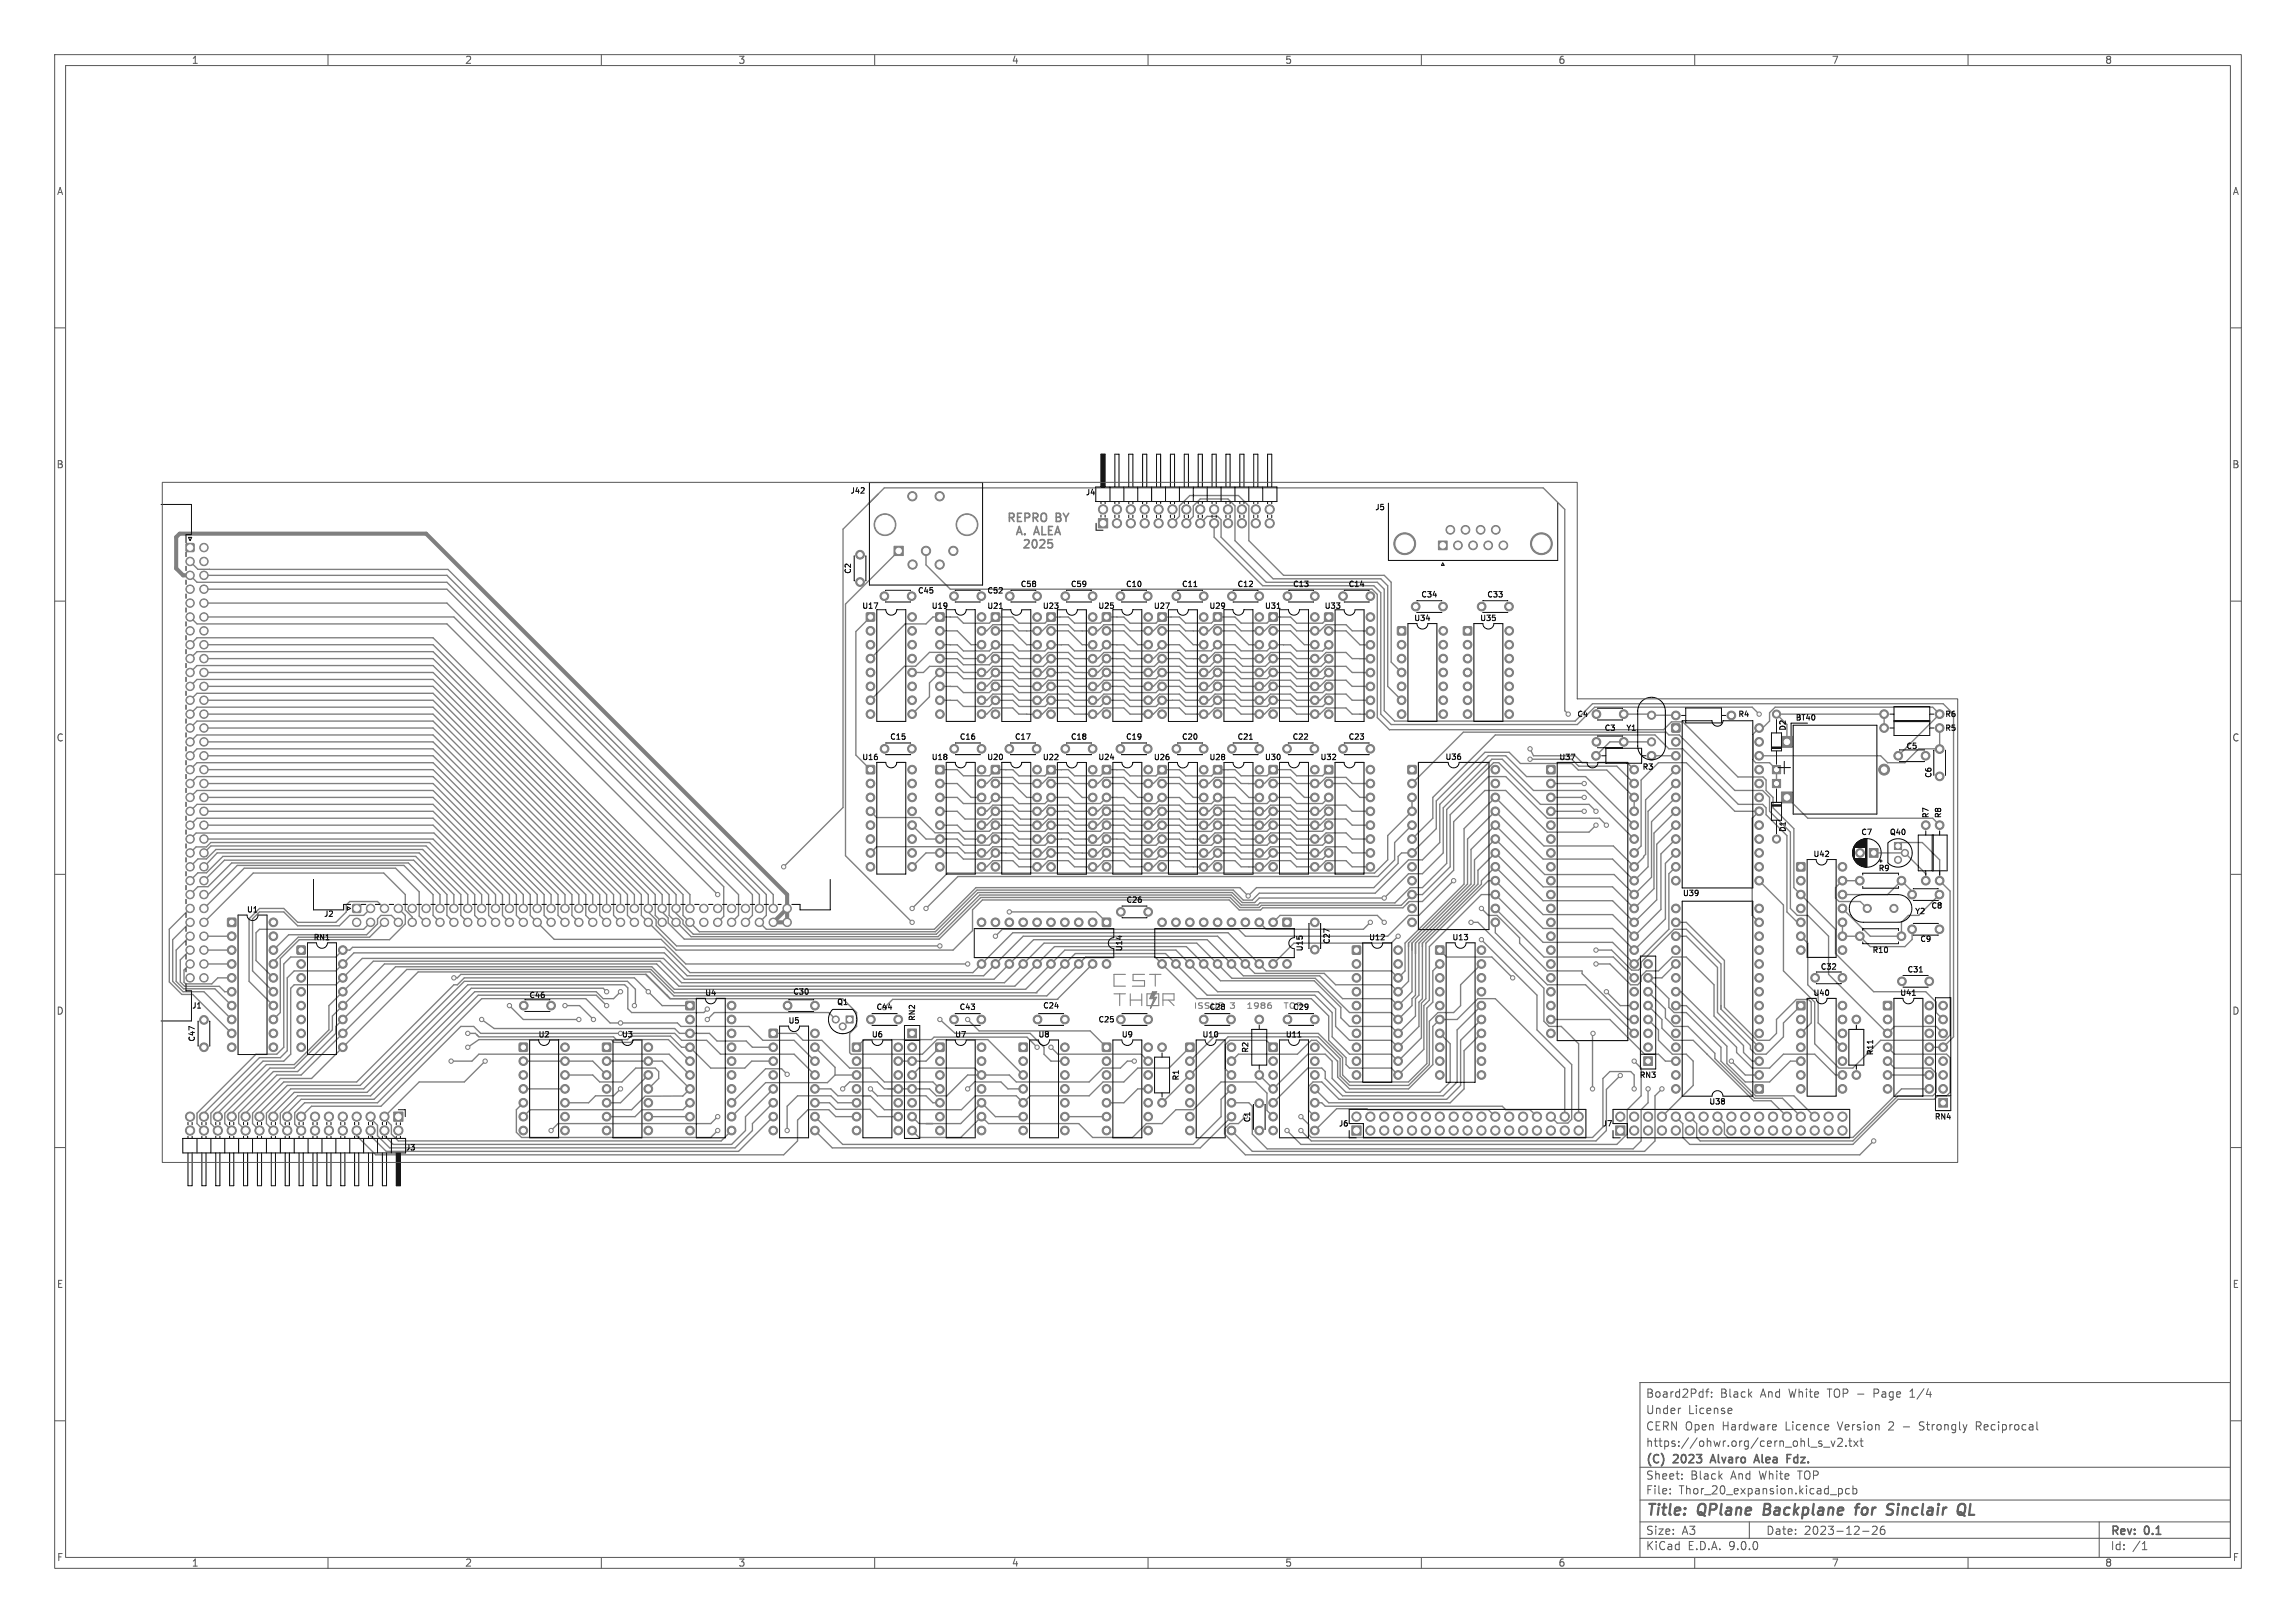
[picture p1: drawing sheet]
<svg xmlns="http://www.w3.org/2000/svg" width="420mm" height="297mm" viewBox="0 0 420 297" stroke-linecap="round" stroke-linejoin="round" font-family="sans-serif">
<defs><g id="words">
<text font-size="4.2" x="324.6" y="142">+</text>
<g font-size="2.8" fill="#575757">
<text x="301" y="277.9">Title:</text>
<text x="310.6" y="277.9">QPlane</text>
<text x="323.4" y="277.9">Backplane</text>
<text x="341.1" y="277.9">for</text>
<text x="347.6" y="277.9">Sinclair</text>
</g>
<g font-size="2.1" fill="#7f7f7f">
<text x="184" y="95.6">REPRO</text>
<text x="193.2" y="95.6">BY</text>
<text x="185.5" y="98">A.</text>
<text x="186.8" y="100.5">2025</text>
<text x="189.3" y="98">ALEA</text>
</g>
<g font-size="2.1" fill="#575757">
<text x="301" y="256">Board2Pdf:</text>
<text x="314.6" y="256">Black</text>
<text x="322.1" y="256">And</text>
<text x="327.4" y="256">White</text>
<text x="334.6" y="256">TOP -</text>
<text x="343.2" y="256">Page</text>
<text x="350" y="256">1/4</text>
<text x="301" y="262">CERN Open</text>
<text x="301" y="259">Under</text>
<text x="308.8" y="259">License</text>
<text x="315.1" y="262">Hardware</text>
<text x="326.7" y="262">Licence</text>
<text x="336.4" y="262">Version</text>
<text x="345.9" y="262">2</text>
<text x="348.6" y="262">-</text>
<text x="351.8" y="262">Strongly</text>
<text x="362.3" y="262">Reciprocal</text>
<text x="301" y="268.2">(C)</text>
<text x="301" y="265">https://ohwr.org/cern_ohl_s_v2.txt</text>
<text x="306.2" y="268.2">2023</text>
<text x="313.7" y="268.2">Alvaro</text>
<text x="322.3" y="268.2">Alea</text>
<text x="328.7" y="268.2">Fdz.</text>
<text x="301" y="273.7">File:</text>
<text x="301" y="271">Sheet:</text>
<text x="307.1" y="273.7">Thor_20_expansion.kicad_pcb</text>
<text x="309.2" y="271">Black</text>
<text x="316.6" y="271">And</text>
<text x="321.9" y="271">White</text>
<text x="329.2" y="271">TOP</text>
<text x="301" y="281.1">Size:</text>
<text x="307.6" y="281.1">A3</text>
<text x="323" y="281.1">Date:</text>
<text x="330" y="281.1">2023-12-26</text>
<text x="386" y="281.3">Rev:</text>
<text x="392.4" y="281.3">0.1</text>
<text x="301" y="283.9">KiCad</text>
<text x="308.7" y="283.9">E.D.A.</text>
<text x="316.3" y="283.9">9.0.0</text>
<text x="386" y="283.9">Id:</text>
<text x="390.1" y="283.9">/1</text>
</g>
<g font-size="1.8" fill="#575757">
<text x="35" y="11.9">1</text>
<text x="85" y="11.9">2</text>
<text x="135" y="11.9">3</text>
<text x="185" y="11.9">4</text>
<text x="235" y="11.9">5</text>
<text x="285" y="11.9">6</text>
<text x="335" y="11.9">7</text>
<text x="385" y="11.9">8</text>
<text x="10.3" y="35.9">A</text>
<text x="408.3" y="35.9">A</text>
<text x="10.3" y="85.9">B</text>
<text x="408.2" y="85.9">B</text>
<text x="10.3" y="135.9">C</text>
<text x="408.2" y="135.9">C</text>
<text x="10.3" y="185.9">D</text>
<text x="408.2" y="185.9">D</text>
<text x="10.3" y="235.9">E</text>
<text x="408.3" y="235.9">E</text>
<text x="10.3" y="285.9">F</text>
<text x="35" y="286.9">1</text>
<text x="85" y="286.9">2</text>
<text x="135" y="286.9">3</text>
<text x="185" y="286.9">4</text>
<text x="235" y="286.9">5</text>
<text x="285" y="286.9">6</text>
<text x="335" y="286.9">7</text>
<text x="385" y="286.9">8</text>
<text x="408.3" y="285.9">F</text>
</g>
<g font-size="1.4">
<text x="155.5" y="90.5">J42</text>
<text x="198.5" y="90.8">J4</text>
<text x="251.5" y="93.6">J5</text>
<text x="155.8" y="105.1" transform="rotate(-90 155.8 105.1)">C2</text>
<text x="186.6" y="107.6">C58</text>
<text x="195.8" y="107.6">C59</text>
<text x="205.9" y="107.6">C10</text>
<text x="216.1" y="107.6">C11</text>
<text x="226.3" y="107.6">C12</text>
<text x="236.4" y="107.6">C13</text>
<text x="246.6" y="107.6">C14</text>
<text x="157.6" y="111.6">U17</text>
<text x="167.8" y="108.8">C45</text>
<text x="170.3" y="111.6">U19</text>
<text x="180.5" y="111.6">U21</text>
<text x="180.5" y="108.8">C52</text>
<text x="190.7" y="111.6">U23</text>
<text x="200.8" y="111.6">U25</text>
<text x="211" y="111.6">U27</text>
<text x="221.1" y="111.6">U29</text>
<text x="231.3" y="111.6">U31</text>
<text x="242.2" y="111.6">U33</text>
<text x="258.6" y="113.8">U34</text>
<text x="259.9" y="109.5">C34</text>
<text x="270.7" y="113.8">U35</text>
<text x="271.9" y="109.5">C33</text>
<text x="288.4" y="131.4">C4</text>
<text x="317.9" y="131.4">R4</text>
<text x="355.7" y="131.4">R6</text>
<text x="162.7" y="135.6">C15</text>
<text x="175.5" y="135.6">C16</text>
<text x="185.5" y="135.6">C17</text>
<text x="195.8" y="135.6">C18</text>
<text x="205.9" y="135.6">C19</text>
<text x="216.1" y="135.6">C20</text>
<text x="226.3" y="135.6">C21</text>
<text x="236.3" y="135.6">C22</text>
<text x="246.6" y="135.6">C23</text>
<text x="293.4" y="133.9">C3</text>
<text x="297.4" y="133.9">Y1</text>
<text x="326.8" y="133.8" transform="rotate(-90 326.8 133.8)">D2</text>
<text x="328.4" y="132">BT40</text>
<text x="348.6" y="137.2">C5</text>
<text x="355.7" y="133.9">R5</text>
<text x="157.6" y="139.3">U16</text>
<text x="170.3" y="139.3">U18</text>
<text x="180.5" y="139.3">U20</text>
<text x="190.7" y="139.3">U22</text>
<text x="200.8" y="139.3">U24</text>
<text x="211" y="139.3">U26</text>
<text x="221.1" y="139.3">U28</text>
<text x="231.3" y="139.3">U30</text>
<text x="241.4" y="139.3">U32</text>
<text x="264.3" y="139.2">U36</text>
<text x="285.1" y="139.3">U37</text>
<text x="300.4" y="141.1">R3</text>
<text x="353.5" y="142.5" transform="rotate(-90 353.5 142.5)">C6</text>
<text x="353" y="149.8" transform="rotate(-90 353 149.8)">R7</text>
<text x="355.3" y="149.8" transform="rotate(-90 355.3 149.8)">R8</text>
<text x="326.8" y="152.4" transform="rotate(-90 326.8 152.4)">D1</text>
<text x="340.4" y="153">C7</text>
<text x="345.6" y="153">Q40</text>
<text x="331.6" y="157">U42</text>
<text x="343.5" y="159.6">R9</text>
<text x="45.1" y="167.2">U1</text>
<text x="59.2" y="168">J2</text>
<text x="205.9" y="165.4">C26</text>
<text x="307.7" y="164.2">U39</text>
<text x="350.2" y="167.5">Y2</text>
<text x="353.2" y="166.5">C8</text>
<text x="57.3" y="172.3">RN1</text>
<text x="243.4" y="172.9" transform="rotate(-90 243.4 172.9)">C27</text>
<text x="250.3" y="172.3">U12</text>
<text x="265.6" y="172.3">U13</text>
<text x="351.2" y="172.6">C9</text>
<text x="205.5" y="174.2" transform="rotate(-90 205.5 174.2)">U14</text>
<text x="238.5" y="174.2" transform="rotate(-90 238.5 174.2)">U15</text>
<text x="332.9" y="177.6">C32</text>
<text x="342.4" y="174.6">R10</text>
<text x="348.8" y="178.1">C31</text>
<text x="35.1" y="184.7">J1</text>
<text x="96.7" y="182.8">C46</text>
<text x="128.9" y="182.4">U4</text>
<text x="145" y="182.2">C30</text>
<text x="153" y="184.1">Q1</text>
<text x="160.2" y="185">C44</text>
<text x="175.4" y="185">C43</text>
<text x="190.7" y="184.7">C24</text>
<text x="221.1" y="185">C28</text>
<text x="236.4" y="185">C29</text>
<text x="331.6" y="182.4">U40</text>
<text x="347.5" y="182.4">U41</text>
<text x="35.8" y="190.7" transform="rotate(-90 35.8 190.7)">C47</text>
<text x="98.4" y="190">U2</text>
<text x="113.7" y="190">U3</text>
<text x="144.1" y="187.5">U5</text>
<text x="159.4" y="190">U6</text>
<text x="167.6" y="186.9" transform="rotate(-90 167.6 186.9)">RN2</text>
<text x="174.6" y="190">U7</text>
<text x="189.9" y="190">U8</text>
<text x="200.8" y="187.3">C25</text>
<text x="205.1" y="190">U9</text>
<text x="219.9" y="190">U10</text>
<text x="235.1" y="190">U11</text>
<text x="215.8" y="197.8" transform="rotate(-90 215.8 197.8)">R1</text>
<text x="228.5" y="192.7" transform="rotate(-90 228.5 192.7)">R2</text>
<text x="299.8" y="197.4">RN3</text>
<text x="342.8" y="193.2" transform="rotate(-90 342.8 193.2)">R11</text>
<text x="312.6" y="202.3">U38</text>
<text x="228.9" y="205.5" transform="rotate(-90 228.9 205.5)">C1</text>
<text x="244.8" y="206.3">J6</text>
<text x="293.1" y="206.3">J7</text>
<text x="353.8" y="205.1">RN4</text>
<text x="74.2" y="210.7">J3</text>
</g>
<g font-size="1.4" fill="#7f7f7f">
<text x="218.3" y="184.7">ISSUE</text>
<text x="225" y="184.7">3</text>
<text x="228.6" y="184.7">1986</text>
<text x="235.8" y="184.7">TOP</text>
</g>
</g></defs>
<g fill="none" stroke="#7f7f7f" stroke-width=".2">
<path d="M205.9 178.3h-2.1v2.2h2.1M209.4 178.3h-2.1v1.2h2.1v1h-2.3M210.3 178.3h2.1M211.3 178.3v2.2M203.8 181.9h2.1M204.8 181.9v2.1M206.8 181.9v2.1M206.8 183h2.1M208.9 181.9v2.1M209.8 181.9h2.2v2.1h-2.2zM210.8 181.5h.8l-.7 1h.7l-1.2 2 .7-1.7h-.8zM210.9 182.2l.2-.5h-.2l-.2 .8h.1l.5-.9h-.4l-.5 1h.9l-.9 1.9"/>
<path d="M212.7 183h2.1v-1.1h-2.1v2.1M213.8 183l1 1"/>
</g>
<path d="M191.9 99.3h.3l.3 .3v.5l-.6 .2" fill="none" stroke="#7f7f7f" stroke-width=".3"/>
<path d="M234.9 183.5h.7M235.3 183.5v1" fill="none" stroke="#7f7f7f" stroke-width=".18"/>
<g fill="#7f7f7f" stroke="#7f7f7f" stroke-width=".18">
<path d="M181.4 140.1h1.4v1.5h-1.4z"/>
<path d="M262.6 173.1h1.5v1.5h-1.5z"/>
<path d="M283 140.1h1.4v1.5h-1.4z"/>
<path d="M232.2 190.9h1.4v1.5h-1.4z"/>
<path d="M257.6 140.1h1.4v1.5h-1.4z"/>
<path d="M255.7 114.7h1.4v1.5h-1.4z"/>
<path d="M305.8 132.5h1.5v1.4h-1.5z"/>
<path d="M232.2 140.1h1.4v1.5h-1.4z"/>
<path d="M140.7 188.4h1.5v1.4h-1.5z"/>
<path d="M341.9 155.3h1.6v1.6h-1.6z"/>
<path d="M346.5 154.2h1.3v1.3h-1.3z"/>
<path d="M158.5 112.2h1.5v1.4h-1.5z"/>
<path d="M328.7 157.9h1.4v1.4h-1.4z"/>
<path d="M300.7 193.4h1.6v1.6h-1.6z"/>
<path d="M171.2 190.9h1.5v1.5h-1.5z"/>
<path d="M200.9 94.9h1.7v1.7h-1.7z"/>
<path d="M211.8 140.1h1.5v1.5h-1.5z"/>
<path d="M201.7 112.2h1.4v1.4h-1.4z"/>
<path d="M222 140.1h1.5v1.5h-1.5z"/>
<path d="M232.2 112.2h1.4v1.4h-1.4z"/>
<path d="M234.7 168.1h1.5v1.4h-1.5z"/>
<path d="M171.2 140.1h1.5v1.5h-1.5z"/>
<path d="M354.6 201h1.6v1.6h-1.6z"/>
<path d="M64.5 165.5h1.4v1.4h-1.4z"/>
<path d="M201.7 190.9h1.4v1.5h-1.4z"/>
<path d="M324.2 142.6h1.5v1.5h-1.5z"/>
<path d="M242.3 112.2h1.5v1.4h-1.5z"/>
<path d="M328.7 183.3h1.4v1.4h-1.4z"/>
<path d="M95 190.9h1.5v1.5h-1.5z"/>
<path d="M211.8 112.2h1.5v1.4h-1.5z"/>
<path d="M166 188.3h1.6v1.6h-1.6z"/>
<path d="M325.9 134.8h2v2h-2z"/>
<path d="M325.9 144.9h2v2h-2z"/>
<path d="M222 112.2h1.5v1.4h-1.5z"/>
<path d="M201.7 140.1h1.4v1.5h-1.4z"/>
<path d="M263.1 99h1.6v1.6h-1.6z"/>
<path d="M344.6 183.3h1.4v1.4h-1.4z"/>
<path d="M41.7 168.1h1.4v1.4h-1.4z"/>
<path d="M110.2 190.9h1.5v1.5h-1.5z"/>
<path d="M72 203.5h1.7v1.7h-1.7z"/>
<path d="M191.5 140.1h1.5v1.5h-1.5z"/>
<path d="M181.4 112.2h1.4v1.4h-1.4z"/>
<path d="M242.3 140.1h1.5v1.5h-1.5z"/>
<path d="M295.5 206h1.7v1.7h-1.7z"/>
<path d="M163.5 100h1.7v1.7h-1.7z"/>
<path d="M191.5 112.2h1.5v1.4h-1.5z"/>
<path d="M267.7 114.7h1.5v1.5h-1.5z"/>
<path d="M171.2 112.2h1.5v1.4h-1.5z"/>
<path d="M186.4 190.9h1.5v1.5h-1.5z"/>
<path d="M156 190.9h1.4v1.5h-1.4z"/>
<path d="M54.4 173.1h1.4v1.5h-1.4z"/>
<path d="M201.7 168.1h1.4v1.4h-1.4z"/>
<path d="M247.4 173.1h1.5v1.5h-1.5z"/>
<path d="M321.1 198.5h1.4v1.5h-1.4z"/>
<path d="M216.9 190.9h1.5v1.5h-1.5z"/>
<path d="M247.3 206h1.7v1.7h-1.7z"/>
<path d="M34.1 99.5h1.4v1.4h-1.4z"/>
<path d="M158.5 140.1h1.5v1.5h-1.5z"/>
<path d="M154.8 185.9h1.3v1.3h-1.3z"/>
<path d="M125.5 183.3h1.4v1.4h-1.4z"/>
<circle cx="182.1" cy="143.4" r=".8"/>
<circle cx="182.1" cy="145.9" r=".8"/>
<circle cx="182.1" cy="148.5" r=".8"/>
<circle cx="182.1" cy="151" r=".8"/>
<circle cx="182.1" cy="153.5" r=".8"/>
<circle cx="182.1" cy="156.1" r=".8"/>
<circle cx="182.1" cy="158.6" r=".8"/>
<circle cx="189.7" cy="158.6" r=".8"/>
<circle cx="189.7" cy="156.1" r=".8"/>
<circle cx="189.7" cy="153.5" r=".8"/>
<circle cx="189.7" cy="151" r=".8"/>
<circle cx="189.7" cy="148.5" r=".8"/>
<circle cx="189.7" cy="145.9" r=".8"/>
<circle cx="189.7" cy="143.4" r=".8"/>
<circle cx="189.7" cy="140.8" r=".8"/>
<circle cx="225.3" cy="109.1" r=".8"/>
<circle cx="230.3" cy="109.1" r=".8"/>
<circle cx="174.5" cy="137" r=".8"/>
<circle cx="179.5" cy="137" r=".8"/>
<circle cx="210" cy="186.6" r=".8"/>
<circle cx="205" cy="186.6" r=".8"/>
<circle cx="263.4" cy="176.4" r=".8"/>
<circle cx="263.4" cy="178.9" r=".8"/>
<circle cx="263.4" cy="181.5" r=".8"/>
<circle cx="263.4" cy="184" r=".8"/>
<circle cx="263.4" cy="186.6" r=".8"/>
<circle cx="263.4" cy="189.1" r=".8"/>
<circle cx="263.4" cy="191.6" r=".8"/>
<circle cx="263.4" cy="194.2" r=".8"/>
<circle cx="263.4" cy="196.7" r=".8"/>
<circle cx="271" cy="196.7" r=".8"/>
<circle cx="271" cy="194.2" r=".8"/>
<circle cx="271" cy="191.6" r=".8"/>
<circle cx="271" cy="189.1" r=".8"/>
<circle cx="271" cy="186.6" r=".8"/>
<circle cx="271" cy="184" r=".8"/>
<circle cx="271" cy="181.5" r=".8"/>
<circle cx="271" cy="178.9" r=".8"/>
<circle cx="271" cy="176.4" r=".8"/>
<circle cx="271" cy="173.9" r=".8"/>
<circle cx="283.7" cy="143.4" r=".8"/>
<circle cx="283.7" cy="145.9" r=".8"/>
<circle cx="283.7" cy="148.5" r=".8"/>
<circle cx="283.7" cy="151" r=".8"/>
<circle cx="283.7" cy="153.5" r=".8"/>
<circle cx="283.7" cy="156.1" r=".8"/>
<circle cx="283.7" cy="158.6" r=".8"/>
<circle cx="283.7" cy="161.2" r=".8"/>
<circle cx="283.7" cy="163.7" r=".8"/>
<circle cx="283.7" cy="166.2" r=".8"/>
<circle cx="283.7" cy="168.8" r=".8"/>
<circle cx="283.7" cy="171.3" r=".8"/>
<circle cx="283.7" cy="173.9" r=".8"/>
<circle cx="283.7" cy="176.4" r=".8"/>
<circle cx="283.7" cy="178.9" r=".8"/>
<circle cx="283.7" cy="181.5" r=".8"/>
<circle cx="283.7" cy="184" r=".8"/>
<circle cx="283.7" cy="186.6" r=".8"/>
<circle cx="283.7" cy="189.1" r=".8"/>
<circle cx="298.9" cy="189.1" r=".8"/>
<circle cx="298.9" cy="186.6" r=".8"/>
<circle cx="298.9" cy="184" r=".8"/>
<circle cx="298.9" cy="181.5" r=".8"/>
<circle cx="298.9" cy="178.9" r=".8"/>
<circle cx="298.9" cy="176.4" r=".8"/>
<circle cx="298.9" cy="173.9" r=".8"/>
<circle cx="298.9" cy="171.3" r=".8"/>
<circle cx="298.9" cy="168.8" r=".8"/>
<circle cx="298.9" cy="166.2" r=".8"/>
<circle cx="298.9" cy="163.7" r=".8"/>
<circle cx="298.9" cy="161.2" r=".8"/>
<circle cx="298.9" cy="158.6" r=".8"/>
<circle cx="298.9" cy="156.1" r=".8"/>
<circle cx="298.9" cy="153.5" r=".8"/>
<circle cx="298.9" cy="151" r=".8"/>
<circle cx="298.9" cy="148.5" r=".8"/>
<circle cx="298.9" cy="145.9" r=".8"/>
<circle cx="298.9" cy="143.4" r=".8"/>
<circle cx="298.9" cy="140.8" r=".8"/>
<circle cx="306.5" cy="130.9" r=".8"/>
<circle cx="316.7" cy="130.9" r=".8"/>
<circle cx="232.9" cy="194.2" r=".8"/>
<circle cx="232.9" cy="196.7" r=".8"/>
<circle cx="232.9" cy="199.3" r=".8"/>
<circle cx="232.9" cy="201.8" r=".8"/>
<circle cx="232.9" cy="204.3" r=".8"/>
<circle cx="232.9" cy="206.9" r=".8"/>
<circle cx="240.5" cy="206.9" r=".8"/>
<circle cx="240.5" cy="204.3" r=".8"/>
<circle cx="240.5" cy="201.8" r=".8"/>
<circle cx="240.5" cy="199.3" r=".8"/>
<circle cx="240.5" cy="196.7" r=".8"/>
<circle cx="240.5" cy="194.2" r=".8"/>
<circle cx="240.5" cy="191.6" r=".8"/>
<circle cx="258.3" cy="143.4" r=".8"/>
<circle cx="258.3" cy="145.9" r=".8"/>
<circle cx="258.3" cy="148.5" r=".8"/>
<circle cx="258.3" cy="151" r=".8"/>
<circle cx="258.3" cy="153.5" r=".8"/>
<circle cx="258.3" cy="156.1" r=".8"/>
<circle cx="258.3" cy="158.6" r=".8"/>
<circle cx="258.3" cy="161.2" r=".8"/>
<circle cx="258.3" cy="163.7" r=".8"/>
<circle cx="258.3" cy="166.2" r=".8"/>
<circle cx="258.3" cy="168.8" r=".8"/>
<circle cx="273.5" cy="168.8" r=".8"/>
<circle cx="273.5" cy="166.2" r=".8"/>
<circle cx="273.5" cy="163.7" r=".8"/>
<circle cx="273.5" cy="161.2" r=".8"/>
<circle cx="273.5" cy="158.6" r=".8"/>
<circle cx="273.5" cy="156.1" r=".8"/>
<circle cx="273.5" cy="153.5" r=".8"/>
<circle cx="273.5" cy="151" r=".8"/>
<circle cx="273.5" cy="148.5" r=".8"/>
<circle cx="273.5" cy="145.9" r=".8"/>
<circle cx="273.5" cy="143.4" r=".8"/>
<circle cx="273.5" cy="140.8" r=".8"/>
<circle cx="256.4" cy="118" r=".8"/>
<circle cx="256.4" cy="120.5" r=".8"/>
<circle cx="256.4" cy="123.1" r=".8"/>
<circle cx="256.4" cy="125.6" r=".8"/>
<circle cx="256.4" cy="128.1" r=".8"/>
<circle cx="256.4" cy="130.7" r=".8"/>
<circle cx="264" cy="130.7" r=".8"/>
<circle cx="264" cy="128.1" r=".8"/>
<circle cx="264" cy="125.6" r=".8"/>
<circle cx="264" cy="123.1" r=".8"/>
<circle cx="264" cy="120.5" r=".8"/>
<circle cx="264" cy="118" r=".8"/>
<circle cx="264" cy="115.4" r=".8"/>
<circle cx="341.6" cy="166.2" r=".75"/>
<circle cx="346.4" cy="166.2" r=".75"/>
<circle cx="174.5" cy="109.1" r=".8"/>
<circle cx="179.5" cy="109.1" r=".8"/>
<circle cx="161.8" cy="137" r=".8"/>
<circle cx="166.8" cy="137" r=".8"/>
<circle cx="306.5" cy="135.8" r=".8"/>
<circle cx="306.5" cy="138.3" r=".8"/>
<circle cx="306.5" cy="140.8" r=".8"/>
<circle cx="306.5" cy="143.4" r=".8"/>
<circle cx="306.5" cy="145.9" r=".8"/>
<circle cx="306.5" cy="148.5" r=".8"/>
<circle cx="306.5" cy="151" r=".8"/>
<circle cx="306.5" cy="153.5" r=".8"/>
<circle cx="306.5" cy="156.1" r=".8"/>
<circle cx="306.5" cy="158.6" r=".8"/>
<circle cx="306.5" cy="161.2" r=".8"/>
<circle cx="321.8" cy="161.2" r=".8"/>
<circle cx="321.8" cy="158.6" r=".8"/>
<circle cx="321.8" cy="156.1" r=".8"/>
<circle cx="321.8" cy="153.5" r=".8"/>
<circle cx="321.8" cy="151" r=".8"/>
<circle cx="321.8" cy="148.5" r=".8"/>
<circle cx="321.8" cy="145.9" r=".8"/>
<circle cx="321.8" cy="143.4" r=".8"/>
<circle cx="321.8" cy="140.8" r=".8"/>
<circle cx="321.8" cy="138.3" r=".8"/>
<circle cx="321.8" cy="135.8" r=".8"/>
<circle cx="321.8" cy="133.2" r=".8"/>
<circle cx="232.9" cy="143.4" r=".8"/>
<circle cx="232.9" cy="145.9" r=".8"/>
<circle cx="232.9" cy="148.5" r=".8"/>
<circle cx="232.9" cy="151" r=".8"/>
<circle cx="232.9" cy="153.5" r=".8"/>
<circle cx="232.9" cy="156.1" r=".8"/>
<circle cx="232.9" cy="158.6" r=".8"/>
<circle cx="240.5" cy="158.6" r=".8"/>
<circle cx="240.5" cy="156.1" r=".8"/>
<circle cx="240.5" cy="153.5" r=".8"/>
<circle cx="240.5" cy="151" r=".8"/>
<circle cx="240.5" cy="148.5" r=".8"/>
<circle cx="240.5" cy="145.9" r=".8"/>
<circle cx="240.5" cy="143.4" r=".8"/>
<circle cx="240.5" cy="140.8" r=".8"/>
<circle cx="325" cy="130.7" r=".75"/>
<circle cx="141.4" cy="191.6" r=".8"/>
<circle cx="141.4" cy="194.2" r=".8"/>
<circle cx="141.4" cy="196.7" r=".8"/>
<circle cx="141.4" cy="199.3" r=".8"/>
<circle cx="141.4" cy="201.8" r=".8"/>
<circle cx="141.4" cy="204.3" r=".8"/>
<circle cx="141.4" cy="206.9" r=".8"/>
<circle cx="149.1" cy="206.9" r=".8"/>
<circle cx="149.1" cy="204.3" r=".8"/>
<circle cx="149.1" cy="201.8" r=".8"/>
<circle cx="149.1" cy="199.3" r=".8"/>
<circle cx="149.1" cy="196.7" r=".8"/>
<circle cx="149.1" cy="194.2" r=".8"/>
<circle cx="149.1" cy="191.6" r=".8"/>
<circle cx="149.1" cy="189.1" r=".8"/>
<circle cx="340.2" cy="156.1" r=".8"/>
<circle cx="297" cy="135.8" r=".8"/>
<circle cx="292" cy="135.8" r=".8"/>
<circle cx="205" cy="166.9" r=".8"/>
<circle cx="210" cy="166.9" r=".8"/>
<circle cx="348.5" cy="156.1" r=".65"/>
<circle cx="347.2" cy="157.4" r=".65"/>
<circle cx="344.6" cy="133.2" r=".8"/>
<circle cx="354.8" cy="133.2" r=".8"/>
<circle cx="159.2" cy="115.4" r=".8"/>
<circle cx="159.2" cy="118" r=".8"/>
<circle cx="159.2" cy="120.5" r=".8"/>
<circle cx="159.2" cy="123.1" r=".8"/>
<circle cx="159.2" cy="125.6" r=".8"/>
<circle cx="159.2" cy="128.1" r=".8"/>
<circle cx="159.2" cy="130.7" r=".8"/>
<circle cx="166.8" cy="130.7" r=".8"/>
<circle cx="166.8" cy="128.1" r=".8"/>
<circle cx="166.8" cy="125.6" r=".8"/>
<circle cx="166.8" cy="123.1" r=".8"/>
<circle cx="166.8" cy="120.5" r=".8"/>
<circle cx="166.8" cy="118" r=".8"/>
<circle cx="166.8" cy="115.4" r=".8"/>
<circle cx="166.8" cy="112.9" r=".8"/>
<circle cx="352.9" cy="179.6" r=".8"/>
<circle cx="347.9" cy="179.6" r=".8"/>
<circle cx="329.4" cy="161.2" r=".8"/>
<circle cx="329.4" cy="163.7" r=".8"/>
<circle cx="329.4" cy="166.2" r=".8"/>
<circle cx="329.4" cy="168.8" r=".8"/>
<circle cx="329.4" cy="171.3" r=".8"/>
<circle cx="329.4" cy="173.9" r=".8"/>
<circle cx="337" cy="173.9" r=".8"/>
<circle cx="337" cy="171.3" r=".8"/>
<circle cx="337" cy="168.8" r=".8"/>
<circle cx="337" cy="166.2" r=".8"/>
<circle cx="337" cy="163.7" r=".8"/>
<circle cx="337" cy="161.2" r=".8"/>
<circle cx="337" cy="158.6" r=".8"/>
<circle cx="301.5" cy="191.6" r=".8"/>
<circle cx="301.5" cy="189.1" r=".8"/>
<circle cx="301.5" cy="186.6" r=".8"/>
<circle cx="301.5" cy="184" r=".8"/>
<circle cx="301.5" cy="181.5" r=".8"/>
<circle cx="301.5" cy="178.9" r=".8"/>
<circle cx="301.5" cy="176.4" r=".8"/>
<circle cx="171.9" cy="194.2" r=".8"/>
<circle cx="171.9" cy="196.7" r=".8"/>
<circle cx="171.9" cy="199.3" r=".8"/>
<circle cx="171.9" cy="201.8" r=".8"/>
<circle cx="171.9" cy="204.3" r=".8"/>
<circle cx="171.9" cy="206.9" r=".8"/>
<circle cx="179.5" cy="206.9" r=".8"/>
<circle cx="179.5" cy="204.3" r=".8"/>
<circle cx="179.5" cy="201.8" r=".8"/>
<circle cx="179.5" cy="199.3" r=".8"/>
<circle cx="179.5" cy="196.7" r=".8"/>
<circle cx="179.5" cy="194.2" r=".8"/>
<circle cx="179.5" cy="191.6" r=".8"/>
<circle cx="201.8" cy="93.2" r=".85"/>
<circle cx="204.3" cy="95.8" r=".85"/>
<circle cx="204.3" cy="93.2" r=".85"/>
<circle cx="206.9" cy="95.8" r=".85"/>
<circle cx="206.9" cy="93.2" r=".85"/>
<circle cx="209.4" cy="95.8" r=".85"/>
<circle cx="209.4" cy="93.2" r=".85"/>
<circle cx="211.9" cy="95.8" r=".85"/>
<circle cx="211.9" cy="93.2" r=".85"/>
<circle cx="214.5" cy="95.8" r=".85"/>
<circle cx="214.5" cy="93.2" r=".85"/>
<circle cx="217" cy="95.8" r=".85"/>
<circle cx="217" cy="93.2" r=".85"/>
<circle cx="219.6" cy="95.8" r=".85"/>
<circle cx="219.6" cy="93.2" r=".85"/>
<circle cx="222.1" cy="95.8" r=".85"/>
<circle cx="222.1" cy="93.2" r=".85"/>
<circle cx="224.6" cy="95.8" r=".85"/>
<circle cx="224.6" cy="93.2" r=".85"/>
<circle cx="227.2" cy="95.8" r=".85"/>
<circle cx="227.2" cy="93.2" r=".85"/>
<circle cx="229.7" cy="95.8" r=".85"/>
<circle cx="229.7" cy="93.2" r=".85"/>
<circle cx="232.3" cy="95.8" r=".85"/>
<circle cx="232.3" cy="93.2" r=".85"/>
<circle cx="354.8" cy="130.7" r=".8"/>
<circle cx="344.6" cy="130.7" r=".8"/>
<circle cx="212.6" cy="143.4" r=".8"/>
<circle cx="212.6" cy="145.9" r=".8"/>
<circle cx="212.6" cy="148.5" r=".8"/>
<circle cx="212.6" cy="151" r=".8"/>
<circle cx="212.6" cy="153.6" r=".8"/>
<circle cx="212.6" cy="156.1" r=".8"/>
<circle cx="212.6" cy="158.6" r=".8"/>
<circle cx="220.2" cy="158.6" r=".8"/>
<circle cx="220.2" cy="156.1" r=".8"/>
<circle cx="220.2" cy="153.6" r=".8"/>
<circle cx="220.2" cy="151" r=".8"/>
<circle cx="220.2" cy="148.5" r=".8"/>
<circle cx="220.2" cy="145.9" r=".8"/>
<circle cx="220.2" cy="143.4" r=".8"/>
<circle cx="220.2" cy="140.9" r=".8"/>
<circle cx="202.4" cy="115.4" r=".8"/>
<circle cx="202.4" cy="118" r=".8"/>
<circle cx="202.4" cy="120.5" r=".8"/>
<circle cx="202.4" cy="123.1" r=".8"/>
<circle cx="202.4" cy="125.6" r=".8"/>
<circle cx="202.4" cy="128.1" r=".8"/>
<circle cx="202.4" cy="130.7" r=".8"/>
<circle cx="210" cy="130.7" r=".8"/>
<circle cx="210" cy="128.1" r=".8"/>
<circle cx="210" cy="125.6" r=".8"/>
<circle cx="210" cy="123.1" r=".8"/>
<circle cx="210" cy="120.5" r=".8"/>
<circle cx="210" cy="118" r=".8"/>
<circle cx="210" cy="115.4" r=".8"/>
<circle cx="210" cy="112.9" r=".8"/>
<circle cx="271" cy="111" r=".8"/>
<circle cx="276" cy="111" r=".8"/>
<circle cx="179.5" cy="186.6" r=".8"/>
<circle cx="174.5" cy="186.6" r=".8"/>
<circle cx="100.8" cy="184" r=".8"/>
<circle cx="95.8" cy="184" r=".8"/>
<circle cx="184.6" cy="137" r=".8"/>
<circle cx="189.6" cy="137" r=".8"/>
<circle cx="222.7" cy="143.4" r=".8"/>
<circle cx="222.7" cy="145.9" r=".8"/>
<circle cx="222.7" cy="148.5" r=".8"/>
<circle cx="222.7" cy="151" r=".8"/>
<circle cx="222.7" cy="153.6" r=".8"/>
<circle cx="222.7" cy="156.1" r=".8"/>
<circle cx="222.7" cy="158.6" r=".8"/>
<circle cx="230.4" cy="158.6" r=".8"/>
<circle cx="230.4" cy="156.1" r=".8"/>
<circle cx="230.4" cy="153.6" r=".8"/>
<circle cx="230.4" cy="151" r=".8"/>
<circle cx="230.4" cy="148.5" r=".8"/>
<circle cx="230.4" cy="145.9" r=".8"/>
<circle cx="230.4" cy="143.4" r=".8"/>
<circle cx="230.4" cy="140.9" r=".8"/>
<circle cx="232.9" cy="115.4" r=".8"/>
<circle cx="232.9" cy="118" r=".8"/>
<circle cx="232.9" cy="120.5" r=".8"/>
<circle cx="232.9" cy="123.1" r=".8"/>
<circle cx="232.9" cy="125.6" r=".8"/>
<circle cx="232.9" cy="128.1" r=".8"/>
<circle cx="232.9" cy="130.7" r=".8"/>
<circle cx="240.5" cy="130.7" r=".8"/>
<circle cx="240.5" cy="128.1" r=".8"/>
<circle cx="240.5" cy="125.6" r=".8"/>
<circle cx="240.5" cy="123.1" r=".8"/>
<circle cx="240.5" cy="120.5" r=".8"/>
<circle cx="240.5" cy="118" r=".8"/>
<circle cx="240.5" cy="115.4" r=".8"/>
<circle cx="240.5" cy="112.9" r=".8"/>
<circle cx="232.9" cy="168.8" r=".8"/>
<circle cx="230.3" cy="168.8" r=".8"/>
<circle cx="227.8" cy="168.8" r=".8"/>
<circle cx="225.3" cy="168.8" r=".8"/>
<circle cx="222.7" cy="168.8" r=".8"/>
<circle cx="220.2" cy="168.8" r=".8"/>
<circle cx="217.6" cy="168.8" r=".8"/>
<circle cx="215.1" cy="168.8" r=".8"/>
<circle cx="212.6" cy="168.8" r=".8"/>
<circle cx="212.6" cy="176.4" r=".8"/>
<circle cx="215.1" cy="176.4" r=".8"/>
<circle cx="217.6" cy="176.4" r=".8"/>
<circle cx="220.2" cy="176.4" r=".8"/>
<circle cx="222.7" cy="176.4" r=".8"/>
<circle cx="225.3" cy="176.4" r=".8"/>
<circle cx="227.8" cy="176.4" r=".8"/>
<circle cx="230.3" cy="176.4" r=".8"/>
<circle cx="232.9" cy="176.4" r=".8"/>
<circle cx="235.4" cy="176.4" r=".8"/>
<circle cx="230.3" cy="206.9" r=".8"/>
<circle cx="230.3" cy="201.9" r=".8"/>
<circle cx="171.9" cy="143.4" r=".8"/>
<circle cx="171.9" cy="145.9" r=".8"/>
<circle cx="171.9" cy="148.5" r=".8"/>
<circle cx="171.9" cy="151" r=".8"/>
<circle cx="171.9" cy="153.5" r=".8"/>
<circle cx="171.9" cy="156.1" r=".8"/>
<circle cx="171.9" cy="158.6" r=".8"/>
<circle cx="179.5" cy="158.6" r=".8"/>
<circle cx="179.5" cy="156.1" r=".8"/>
<circle cx="179.5" cy="153.5" r=".8"/>
<circle cx="179.5" cy="151" r=".8"/>
<circle cx="179.5" cy="148.5" r=".8"/>
<circle cx="179.5" cy="145.9" r=".8"/>
<circle cx="179.5" cy="143.4" r=".8"/>
<circle cx="179.5" cy="140.8" r=".8"/>
<circle cx="215.2" cy="109.1" r=".8"/>
<circle cx="220.2" cy="109.1" r=".8"/>
<circle cx="204.9" cy="109.1" r=".8"/>
<circle cx="209.9" cy="109.1" r=".8"/>
<circle cx="355.4" cy="199.3" r=".8"/>
<circle cx="355.4" cy="196.7" r=".8"/>
<circle cx="355.4" cy="194.2" r=".8"/>
<circle cx="355.4" cy="191.6" r=".8"/>
<circle cx="355.4" cy="189.1" r=".8"/>
<circle cx="355.4" cy="186.6" r=".8"/>
<circle cx="355.4" cy="184" r=".8"/>
<circle cx="67.8" cy="166.2" r=".77"/>
<circle cx="70.3" cy="166.2" r=".77"/>
<circle cx="72.9" cy="166.2" r=".77"/>
<circle cx="75.4" cy="166.2" r=".77"/>
<circle cx="77.9" cy="166.2" r=".77"/>
<circle cx="80.5" cy="166.2" r=".77"/>
<circle cx="83" cy="166.2" r=".77"/>
<circle cx="85.6" cy="166.2" r=".77"/>
<circle cx="88.1" cy="166.2" r=".77"/>
<circle cx="90.6" cy="166.2" r=".77"/>
<circle cx="93.2" cy="166.2" r=".77"/>
<circle cx="95.7" cy="166.2" r=".77"/>
<circle cx="98.3" cy="166.2" r=".77"/>
<circle cx="100.8" cy="166.2" r=".77"/>
<circle cx="103.3" cy="166.2" r=".77"/>
<circle cx="105.9" cy="166.2" r=".77"/>
<circle cx="108.4" cy="166.2" r=".77"/>
<circle cx="111" cy="166.2" r=".77"/>
<circle cx="113.5" cy="166.2" r=".77"/>
<circle cx="116" cy="166.2" r=".77"/>
<circle cx="118.6" cy="166.2" r=".77"/>
<circle cx="121.1" cy="166.2" r=".77"/>
<circle cx="123.7" cy="166.2" r=".77"/>
<circle cx="126.2" cy="166.2" r=".77"/>
<circle cx="128.7" cy="166.2" r=".77"/>
<circle cx="131.3" cy="166.2" r=".77"/>
<circle cx="133.8" cy="166.2" r=".77"/>
<circle cx="136.4" cy="166.2" r=".77"/>
<circle cx="138.9" cy="166.2" r=".77"/>
<circle cx="141.4" cy="166.2" r=".77"/>
<circle cx="144" cy="166.2" r=".77"/>
<circle cx="65.2" cy="168.8" r=".77"/>
<circle cx="67.8" cy="168.8" r=".77"/>
<circle cx="70.3" cy="168.8" r=".77"/>
<circle cx="72.9" cy="168.8" r=".77"/>
<circle cx="75.4" cy="168.8" r=".77"/>
<circle cx="77.9" cy="168.8" r=".77"/>
<circle cx="80.5" cy="168.8" r=".77"/>
<circle cx="83" cy="168.8" r=".77"/>
<circle cx="85.6" cy="168.8" r=".77"/>
<circle cx="88.1" cy="168.8" r=".77"/>
<circle cx="90.6" cy="168.8" r=".77"/>
<circle cx="93.2" cy="168.8" r=".77"/>
<circle cx="95.7" cy="168.8" r=".77"/>
<circle cx="98.3" cy="168.8" r=".77"/>
<circle cx="100.8" cy="168.8" r=".77"/>
<circle cx="103.3" cy="168.8" r=".77"/>
<circle cx="105.9" cy="168.8" r=".77"/>
<circle cx="108.4" cy="168.8" r=".77"/>
<circle cx="111" cy="168.8" r=".77"/>
<circle cx="113.5" cy="168.8" r=".77"/>
<circle cx="116" cy="168.8" r=".77"/>
<circle cx="118.6" cy="168.8" r=".77"/>
<circle cx="121.1" cy="168.8" r=".77"/>
<circle cx="123.7" cy="168.8" r=".77"/>
<circle cx="126.2" cy="168.8" r=".77"/>
<circle cx="128.7" cy="168.8" r=".77"/>
<circle cx="131.3" cy="168.8" r=".77"/>
<circle cx="133.8" cy="168.8" r=".77"/>
<circle cx="136.4" cy="168.8" r=".77"/>
<circle cx="138.9" cy="168.8" r=".77"/>
<circle cx="141.4" cy="168.8" r=".77"/>
<circle cx="144" cy="168.8" r=".77"/>
<circle cx="291.9" cy="138.3" r=".8"/>
<circle cx="302.1" cy="138.3" r=".8"/>
<circle cx="347.2" cy="138.3" r=".8"/>
<circle cx="352.2" cy="138.3" r=".8"/>
<circle cx="202.4" cy="194.2" r=".8"/>
<circle cx="202.4" cy="196.7" r=".8"/>
<circle cx="202.4" cy="199.3" r=".8"/>
<circle cx="202.4" cy="201.8" r=".8"/>
<circle cx="202.4" cy="204.3" r=".8"/>
<circle cx="202.4" cy="206.9" r=".8"/>
<circle cx="210" cy="206.9" r=".8"/>
<circle cx="210" cy="204.3" r=".8"/>
<circle cx="210" cy="201.8" r=".8"/>
<circle cx="210" cy="199.3" r=".8"/>
<circle cx="210" cy="196.7" r=".8"/>
<circle cx="210" cy="194.2" r=".8"/>
<circle cx="210" cy="191.6" r=".8"/>
<circle cx="325" cy="153.5" r=".75"/>
<circle cx="243.1" cy="115.5" r=".8"/>
<circle cx="243.1" cy="118" r=".8"/>
<circle cx="243.1" cy="120.5" r=".8"/>
<circle cx="243.1" cy="123.1" r=".8"/>
<circle cx="243.1" cy="125.6" r=".8"/>
<circle cx="243.1" cy="128.2" r=".8"/>
<circle cx="243.1" cy="130.7" r=".8"/>
<circle cx="250.7" cy="130.7" r=".8"/>
<circle cx="250.7" cy="128.2" r=".8"/>
<circle cx="250.7" cy="125.6" r=".8"/>
<circle cx="250.7" cy="123.1" r=".8"/>
<circle cx="250.7" cy="120.5" r=".8"/>
<circle cx="250.7" cy="118" r=".8"/>
<circle cx="250.7" cy="115.5" r=".8"/>
<circle cx="250.7" cy="112.9" r=".8"/>
<circle cx="230.3" cy="186.6" r=".8"/>
<circle cx="230.3" cy="196.7" r=".8"/>
<circle cx="194.8" cy="186.6" r=".8"/>
<circle cx="189.8" cy="186.6" r=".8"/>
<circle cx="329.4" cy="186.6" r=".8"/>
<circle cx="329.4" cy="189.1" r=".8"/>
<circle cx="329.4" cy="191.6" r=".8"/>
<circle cx="329.4" cy="194.2" r=".8"/>
<circle cx="329.4" cy="196.7" r=".8"/>
<circle cx="329.4" cy="199.3" r=".8"/>
<circle cx="337" cy="199.3" r=".8"/>
<circle cx="337" cy="196.7" r=".8"/>
<circle cx="337" cy="194.2" r=".8"/>
<circle cx="337" cy="191.6" r=".8"/>
<circle cx="337" cy="189.1" r=".8"/>
<circle cx="337" cy="186.6" r=".8"/>
<circle cx="337" cy="184" r=".8"/>
<circle cx="95.7" cy="194.2" r=".8"/>
<circle cx="95.7" cy="196.7" r=".8"/>
<circle cx="95.7" cy="199.3" r=".8"/>
<circle cx="95.7" cy="201.8" r=".8"/>
<circle cx="95.7" cy="204.3" r=".8"/>
<circle cx="95.7" cy="206.9" r=".8"/>
<circle cx="103.3" cy="206.9" r=".8"/>
<circle cx="103.3" cy="204.3" r=".8"/>
<circle cx="103.3" cy="201.8" r=".8"/>
<circle cx="103.3" cy="199.3" r=".8"/>
<circle cx="103.3" cy="196.7" r=".8"/>
<circle cx="103.3" cy="194.2" r=".8"/>
<circle cx="103.3" cy="191.6" r=".8"/>
<circle cx="212.6" cy="115.5" r=".8"/>
<circle cx="212.6" cy="118" r=".8"/>
<circle cx="212.6" cy="120.5" r=".8"/>
<circle cx="212.6" cy="123.1" r=".8"/>
<circle cx="212.6" cy="125.6" r=".8"/>
<circle cx="212.6" cy="128.2" r=".8"/>
<circle cx="212.6" cy="130.7" r=".8"/>
<circle cx="220.2" cy="130.7" r=".8"/>
<circle cx="220.2" cy="128.2" r=".8"/>
<circle cx="220.2" cy="125.6" r=".8"/>
<circle cx="220.2" cy="123.1" r=".8"/>
<circle cx="220.2" cy="120.5" r=".8"/>
<circle cx="220.2" cy="118" r=".8"/>
<circle cx="220.2" cy="115.5" r=".8"/>
<circle cx="220.2" cy="112.9" r=".8"/>
<circle cx="347.8" cy="171.3" r=".8"/>
<circle cx="340.2" cy="171.3" r=".8"/>
<circle cx="354.8" cy="151" r=".8"/>
<circle cx="354.8" cy="161.2" r=".8"/>
<circle cx="354.8" cy="170.1" r=".8"/>
<circle cx="349.8" cy="170.1" r=".8"/>
<circle cx="166.8" cy="191.6" r=".8"/>
<circle cx="166.8" cy="194.2" r=".8"/>
<circle cx="166.8" cy="196.7" r=".8"/>
<circle cx="166.8" cy="199.3" r=".8"/>
<circle cx="166.8" cy="201.8" r=".8"/>
<circle cx="166.8" cy="204.3" r=".8"/>
<circle cx="166.8" cy="206.9" r=".8"/>
<circle cx="344.6" cy="140.8" r="1"/>
<circle cx="352.3" cy="151" r=".8"/>
<circle cx="352.3" cy="161.2" r=".8"/>
<circle cx="222.7" cy="115.4" r=".8"/>
<circle cx="222.7" cy="118" r=".8"/>
<circle cx="222.7" cy="120.5" r=".8"/>
<circle cx="222.7" cy="123.1" r=".8"/>
<circle cx="222.7" cy="125.6" r=".8"/>
<circle cx="222.7" cy="128.1" r=".8"/>
<circle cx="222.7" cy="130.7" r=".8"/>
<circle cx="230.3" cy="130.7" r=".8"/>
<circle cx="230.3" cy="128.1" r=".8"/>
<circle cx="230.3" cy="125.6" r=".8"/>
<circle cx="230.3" cy="123.1" r=".8"/>
<circle cx="230.3" cy="120.5" r=".8"/>
<circle cx="230.3" cy="118" r=".8"/>
<circle cx="230.3" cy="115.4" r=".8"/>
<circle cx="230.3" cy="112.9" r=".8"/>
<circle cx="202.4" cy="143.4" r=".8"/>
<circle cx="202.4" cy="145.9" r=".8"/>
<circle cx="202.4" cy="148.5" r=".8"/>
<circle cx="202.4" cy="151" r=".8"/>
<circle cx="202.4" cy="153.5" r=".8"/>
<circle cx="202.4" cy="156.1" r=".8"/>
<circle cx="202.4" cy="158.6" r=".8"/>
<circle cx="210" cy="158.6" r=".8"/>
<circle cx="210" cy="156.1" r=".8"/>
<circle cx="210" cy="153.5" r=".8"/>
<circle cx="210" cy="151" r=".8"/>
<circle cx="210" cy="148.5" r=".8"/>
<circle cx="210" cy="145.9" r=".8"/>
<circle cx="210" cy="143.4" r=".8"/>
<circle cx="210" cy="140.8" r=".8"/>
<circle cx="245.7" cy="137" r=".8"/>
<circle cx="250.7" cy="137" r=".8"/>
<circle cx="282" cy="99.5" r="2"/>
<circle cx="257" cy="99.5" r="2"/>
<circle cx="266.7" cy="99.8" r=".8"/>
<circle cx="269.5" cy="99.8" r=".8"/>
<circle cx="272.2" cy="99.8" r=".8"/>
<circle cx="275" cy="99.8" r=".8"/>
<circle cx="265.3" cy="97" r=".8"/>
<circle cx="268.1" cy="97" r=".8"/>
<circle cx="270.8" cy="97" r=".8"/>
<circle cx="273.6" cy="97" r=".8"/>
<circle cx="164.3" cy="186.6" r=".8"/>
<circle cx="159.3" cy="186.6" r=".8"/>
<circle cx="225.3" cy="137" r=".8"/>
<circle cx="230.3" cy="137" r=".8"/>
<circle cx="297" cy="130.7" r=".8"/>
<circle cx="292" cy="130.7" r=".8"/>
<circle cx="345.3" cy="186.6" r=".8"/>
<circle cx="345.3" cy="189.1" r=".8"/>
<circle cx="345.3" cy="191.6" r=".8"/>
<circle cx="345.3" cy="194.2" r=".8"/>
<circle cx="345.3" cy="196.7" r=".8"/>
<circle cx="345.3" cy="199.3" r=".8"/>
<circle cx="352.9" cy="199.3" r=".8"/>
<circle cx="352.9" cy="196.7" r=".8"/>
<circle cx="352.9" cy="194.2" r=".8"/>
<circle cx="352.9" cy="191.6" r=".8"/>
<circle cx="352.9" cy="189.1" r=".8"/>
<circle cx="352.9" cy="186.6" r=".8"/>
<circle cx="352.9" cy="184" r=".8"/>
<circle cx="215.2" cy="137" r=".8"/>
<circle cx="220.2" cy="137" r=".8"/>
<circle cx="235.4" cy="137" r=".8"/>
<circle cx="240.4" cy="137" r=".8"/>
<circle cx="240.5" cy="186.6" r=".8"/>
<circle cx="235.5" cy="186.6" r=".8"/>
<circle cx="194.9" cy="109.1" r=".8"/>
<circle cx="199.9" cy="109.1" r=".8"/>
<circle cx="42.4" cy="171.3" r=".8"/>
<circle cx="42.4" cy="173.9" r=".8"/>
<circle cx="42.4" cy="176.4" r=".8"/>
<circle cx="42.4" cy="178.9" r=".8"/>
<circle cx="42.4" cy="181.5" r=".8"/>
<circle cx="42.4" cy="184" r=".8"/>
<circle cx="42.4" cy="186.6" r=".8"/>
<circle cx="42.4" cy="189.1" r=".8"/>
<circle cx="42.4" cy="191.6" r=".8"/>
<circle cx="50" cy="191.6" r=".8"/>
<circle cx="50" cy="189.1" r=".8"/>
<circle cx="50" cy="186.6" r=".8"/>
<circle cx="50" cy="184" r=".8"/>
<circle cx="50" cy="181.5" r=".8"/>
<circle cx="50" cy="178.9" r=".8"/>
<circle cx="50" cy="176.4" r=".8"/>
<circle cx="50" cy="173.9" r=".8"/>
<circle cx="50" cy="171.3" r=".8"/>
<circle cx="50" cy="168.8" r=".8"/>
<circle cx="111" cy="194.2" r=".8"/>
<circle cx="111" cy="196.7" r=".8"/>
<circle cx="111" cy="199.3" r=".8"/>
<circle cx="111" cy="201.8" r=".8"/>
<circle cx="111" cy="204.3" r=".8"/>
<circle cx="111" cy="206.9" r=".8"/>
<circle cx="118.6" cy="206.9" r=".8"/>
<circle cx="118.6" cy="204.3" r=".8"/>
<circle cx="118.6" cy="201.8" r=".8"/>
<circle cx="118.6" cy="199.3" r=".8"/>
<circle cx="118.6" cy="196.7" r=".8"/>
<circle cx="118.6" cy="194.2" r=".8"/>
<circle cx="118.6" cy="191.6" r=".8"/>
<circle cx="72.9" cy="206.9" r=".85"/>
<circle cx="70.3" cy="204.3" r=".85"/>
<circle cx="70.3" cy="206.9" r=".85"/>
<circle cx="67.8" cy="204.3" r=".85"/>
<circle cx="67.8" cy="206.9" r=".85"/>
<circle cx="65.2" cy="204.3" r=".85"/>
<circle cx="65.2" cy="206.9" r=".85"/>
<circle cx="62.7" cy="204.3" r=".85"/>
<circle cx="62.7" cy="206.9" r=".85"/>
<circle cx="60.2" cy="204.3" r=".85"/>
<circle cx="60.2" cy="206.9" r=".85"/>
<circle cx="57.6" cy="204.3" r=".85"/>
<circle cx="57.6" cy="206.9" r=".85"/>
<circle cx="55.1" cy="204.3" r=".85"/>
<circle cx="55.1" cy="206.9" r=".85"/>
<circle cx="52.5" cy="204.3" r=".85"/>
<circle cx="52.5" cy="206.9" r=".85"/>
<circle cx="50" cy="204.3" r=".85"/>
<circle cx="50" cy="206.9" r=".85"/>
<circle cx="47.5" cy="204.3" r=".85"/>
<circle cx="47.5" cy="206.9" r=".85"/>
<circle cx="44.9" cy="204.3" r=".85"/>
<circle cx="44.9" cy="206.9" r=".85"/>
<circle cx="42.4" cy="204.3" r=".85"/>
<circle cx="42.4" cy="206.9" r=".85"/>
<circle cx="39.8" cy="204.3" r=".85"/>
<circle cx="39.8" cy="206.9" r=".85"/>
<circle cx="37.3" cy="204.3" r=".85"/>
<circle cx="37.3" cy="206.9" r=".85"/>
<circle cx="34.8" cy="204.3" r=".85"/>
<circle cx="34.8" cy="206.9" r=".85"/>
<circle cx="259" cy="111" r=".8"/>
<circle cx="264" cy="111" r=".8"/>
<circle cx="192.3" cy="143.4" r=".8"/>
<circle cx="192.3" cy="145.9" r=".8"/>
<circle cx="192.3" cy="148.5" r=".8"/>
<circle cx="192.3" cy="151" r=".8"/>
<circle cx="192.3" cy="153.6" r=".8"/>
<circle cx="192.3" cy="156.1" r=".8"/>
<circle cx="192.3" cy="158.6" r=".8"/>
<circle cx="199.9" cy="158.6" r=".8"/>
<circle cx="199.9" cy="156.1" r=".8"/>
<circle cx="199.9" cy="153.6" r=".8"/>
<circle cx="199.9" cy="151" r=".8"/>
<circle cx="199.9" cy="148.5" r=".8"/>
<circle cx="199.9" cy="145.9" r=".8"/>
<circle cx="199.9" cy="143.4" r=".8"/>
<circle cx="199.9" cy="140.9" r=".8"/>
<circle cx="182.1" cy="115.5" r=".8"/>
<circle cx="182.1" cy="118" r=".8"/>
<circle cx="182.1" cy="120.5" r=".8"/>
<circle cx="182.1" cy="123.1" r=".8"/>
<circle cx="182.1" cy="125.6" r=".8"/>
<circle cx="182.1" cy="128.2" r=".8"/>
<circle cx="182.1" cy="130.7" r=".8"/>
<circle cx="189.7" cy="130.7" r=".8"/>
<circle cx="189.7" cy="128.2" r=".8"/>
<circle cx="189.7" cy="125.6" r=".8"/>
<circle cx="189.7" cy="123.1" r=".8"/>
<circle cx="189.7" cy="120.5" r=".8"/>
<circle cx="189.7" cy="118" r=".8"/>
<circle cx="189.7" cy="115.5" r=".8"/>
<circle cx="189.7" cy="112.9" r=".8"/>
<circle cx="243" cy="143.4" r=".8"/>
<circle cx="243" cy="145.9" r=".8"/>
<circle cx="243" cy="148.5" r=".8"/>
<circle cx="243" cy="151" r=".8"/>
<circle cx="243" cy="153.5" r=".8"/>
<circle cx="243" cy="156.1" r=".8"/>
<circle cx="243" cy="158.6" r=".8"/>
<circle cx="250.7" cy="158.6" r=".8"/>
<circle cx="250.7" cy="156.1" r=".8"/>
<circle cx="250.7" cy="153.5" r=".8"/>
<circle cx="250.7" cy="151" r=".8"/>
<circle cx="250.7" cy="148.5" r=".8"/>
<circle cx="250.7" cy="145.9" r=".8"/>
<circle cx="250.7" cy="143.4" r=".8"/>
<circle cx="250.7" cy="140.8" r=".8"/>
<circle cx="296.4" cy="204.3" r=".85"/>
<circle cx="298.9" cy="206.9" r=".85"/>
<circle cx="298.9" cy="204.3" r=".85"/>
<circle cx="301.5" cy="206.9" r=".85"/>
<circle cx="301.5" cy="204.3" r=".85"/>
<circle cx="304" cy="206.9" r=".85"/>
<circle cx="304" cy="204.3" r=".85"/>
<circle cx="306.5" cy="206.9" r=".85"/>
<circle cx="306.5" cy="204.3" r=".85"/>
<circle cx="309.1" cy="206.9" r=".85"/>
<circle cx="309.1" cy="204.3" r=".85"/>
<circle cx="311.6" cy="206.9" r=".85"/>
<circle cx="311.6" cy="204.3" r=".85"/>
<circle cx="314.2" cy="206.9" r=".85"/>
<circle cx="314.2" cy="204.3" r=".85"/>
<circle cx="316.7" cy="206.9" r=".85"/>
<circle cx="316.7" cy="204.3" r=".85"/>
<circle cx="319.2" cy="206.9" r=".85"/>
<circle cx="319.2" cy="204.3" r=".85"/>
<circle cx="321.8" cy="206.9" r=".85"/>
<circle cx="321.8" cy="204.3" r=".85"/>
<circle cx="324.3" cy="206.9" r=".85"/>
<circle cx="324.3" cy="204.3" r=".85"/>
<circle cx="326.9" cy="206.9" r=".85"/>
<circle cx="326.9" cy="204.3" r=".85"/>
<circle cx="329.4" cy="206.9" r=".85"/>
<circle cx="329.4" cy="204.3" r=".85"/>
<circle cx="331.9" cy="206.9" r=".85"/>
<circle cx="331.9" cy="204.3" r=".85"/>
<circle cx="334.5" cy="206.9" r=".85"/>
<circle cx="334.5" cy="204.3" r=".85"/>
<circle cx="337" cy="206.9" r=".85"/>
<circle cx="337" cy="204.3" r=".85"/>
<circle cx="302.1" cy="135.8" r=".75"/>
<circle cx="302.1" cy="130.9" r=".75"/>
<circle cx="171.9" cy="90.8" r=".85"/>
<circle cx="169.4" cy="100.8" r=".85"/>
<circle cx="174.4" cy="100.8" r=".85"/>
<circle cx="166.9" cy="103.3" r=".85"/>
<circle cx="171.9" cy="103.3" r=".85"/>
<circle cx="176.9" cy="96" r="2"/>
<circle cx="166.9" cy="90.8" r=".85"/>
<circle cx="161.9" cy="96" r="2"/>
<circle cx="194.9" cy="137" r=".8"/>
<circle cx="199.9" cy="137" r=".8"/>
<circle cx="161.8" cy="109.1" r=".8"/>
<circle cx="166.8" cy="109.1" r=".8"/>
<circle cx="240.5" cy="168.8" r=".8"/>
<circle cx="240.5" cy="173.8" r=".8"/>
<circle cx="192.3" cy="115.5" r=".8"/>
<circle cx="192.3" cy="118" r=".8"/>
<circle cx="192.3" cy="120.5" r=".8"/>
<circle cx="192.3" cy="123.1" r=".8"/>
<circle cx="192.3" cy="125.6" r=".8"/>
<circle cx="192.3" cy="128.2" r=".8"/>
<circle cx="192.3" cy="130.7" r=".8"/>
<circle cx="199.9" cy="130.7" r=".8"/>
<circle cx="199.9" cy="128.2" r=".8"/>
<circle cx="199.9" cy="125.6" r=".8"/>
<circle cx="199.9" cy="123.1" r=".8"/>
<circle cx="199.9" cy="120.5" r=".8"/>
<circle cx="199.9" cy="118" r=".8"/>
<circle cx="199.9" cy="115.5" r=".8"/>
<circle cx="199.9" cy="112.9" r=".8"/>
<circle cx="149.1" cy="184" r=".8"/>
<circle cx="144.1" cy="184" r=".8"/>
<circle cx="268.4" cy="118" r=".8"/>
<circle cx="268.4" cy="120.5" r=".8"/>
<circle cx="268.4" cy="123.1" r=".8"/>
<circle cx="268.4" cy="125.6" r=".8"/>
<circle cx="268.4" cy="128.1" r=".8"/>
<circle cx="268.4" cy="130.7" r=".8"/>
<circle cx="276.1" cy="130.7" r=".8"/>
<circle cx="276.1" cy="128.1" r=".8"/>
<circle cx="276.1" cy="125.6" r=".8"/>
<circle cx="276.1" cy="123.1" r=".8"/>
<circle cx="276.1" cy="120.5" r=".8"/>
<circle cx="276.1" cy="118" r=".8"/>
<circle cx="276.1" cy="115.4" r=".8"/>
<circle cx="171.9" cy="115.4" r=".8"/>
<circle cx="171.9" cy="118" r=".8"/>
<circle cx="171.9" cy="120.5" r=".8"/>
<circle cx="171.9" cy="123.1" r=".8"/>
<circle cx="171.9" cy="125.6" r=".8"/>
<circle cx="171.9" cy="128.1" r=".8"/>
<circle cx="171.9" cy="130.7" r=".8"/>
<circle cx="179.5" cy="130.7" r=".8"/>
<circle cx="179.5" cy="128.1" r=".8"/>
<circle cx="179.5" cy="125.6" r=".8"/>
<circle cx="179.5" cy="123.1" r=".8"/>
<circle cx="179.5" cy="120.5" r=".8"/>
<circle cx="179.5" cy="118" r=".8"/>
<circle cx="179.5" cy="115.4" r=".8"/>
<circle cx="179.5" cy="112.9" r=".8"/>
<circle cx="225.2" cy="186.6" r=".8"/>
<circle cx="220.2" cy="186.6" r=".8"/>
<circle cx="187.2" cy="194.2" r=".8"/>
<circle cx="187.2" cy="196.7" r=".8"/>
<circle cx="187.2" cy="199.3" r=".8"/>
<circle cx="187.2" cy="201.8" r=".8"/>
<circle cx="187.2" cy="204.3" r=".8"/>
<circle cx="187.2" cy="206.9" r=".8"/>
<circle cx="194.8" cy="206.9" r=".8"/>
<circle cx="194.8" cy="204.3" r=".8"/>
<circle cx="194.8" cy="201.8" r=".8"/>
<circle cx="194.8" cy="199.3" r=".8"/>
<circle cx="194.8" cy="196.7" r=".8"/>
<circle cx="194.8" cy="194.2" r=".8"/>
<circle cx="194.8" cy="191.6" r=".8"/>
<circle cx="212.6" cy="201.8" r=".8"/>
<circle cx="212.6" cy="191.6" r=".8"/>
<circle cx="156.7" cy="194.2" r=".8"/>
<circle cx="156.7" cy="196.7" r=".8"/>
<circle cx="156.7" cy="199.3" r=".8"/>
<circle cx="156.7" cy="201.8" r=".8"/>
<circle cx="156.7" cy="204.3" r=".8"/>
<circle cx="156.7" cy="206.9" r=".8"/>
<circle cx="164.3" cy="206.9" r=".8"/>
<circle cx="164.3" cy="204.3" r=".8"/>
<circle cx="164.3" cy="201.8" r=".8"/>
<circle cx="164.3" cy="199.3" r=".8"/>
<circle cx="164.3" cy="196.7" r=".8"/>
<circle cx="164.3" cy="194.2" r=".8"/>
<circle cx="164.3" cy="191.6" r=".8"/>
<circle cx="157.3" cy="106.5" r=".8"/>
<circle cx="157.3" cy="101.5" r=".8"/>
<circle cx="37.3" cy="191.6" r=".8"/>
<circle cx="37.3" cy="186.6" r=".8"/>
<circle cx="55.1" cy="176.4" r=".8"/>
<circle cx="55.1" cy="178.9" r=".8"/>
<circle cx="55.1" cy="181.5" r=".8"/>
<circle cx="55.1" cy="184" r=".8"/>
<circle cx="55.1" cy="186.6" r=".8"/>
<circle cx="55.1" cy="189.1" r=".8"/>
<circle cx="55.1" cy="191.6" r=".8"/>
<circle cx="62.7" cy="191.6" r=".8"/>
<circle cx="62.7" cy="189.1" r=".8"/>
<circle cx="62.7" cy="186.6" r=".8"/>
<circle cx="62.7" cy="184" r=".8"/>
<circle cx="62.7" cy="181.5" r=".8"/>
<circle cx="62.7" cy="178.9" r=".8"/>
<circle cx="62.7" cy="176.4" r=".8"/>
<circle cx="62.7" cy="173.9" r=".8"/>
<circle cx="199.9" cy="168.8" r=".8"/>
<circle cx="197.3" cy="168.8" r=".8"/>
<circle cx="194.8" cy="168.8" r=".8"/>
<circle cx="192.2" cy="168.8" r=".8"/>
<circle cx="189.7" cy="168.8" r=".8"/>
<circle cx="187.2" cy="168.8" r=".8"/>
<circle cx="184.6" cy="168.8" r=".8"/>
<circle cx="182.1" cy="168.8" r=".8"/>
<circle cx="179.5" cy="168.8" r=".8"/>
<circle cx="179.5" cy="176.4" r=".8"/>
<circle cx="182.1" cy="176.4" r=".8"/>
<circle cx="184.6" cy="176.4" r=".8"/>
<circle cx="187.2" cy="176.4" r=".8"/>
<circle cx="189.7" cy="176.4" r=".8"/>
<circle cx="192.2" cy="176.4" r=".8"/>
<circle cx="194.8" cy="176.4" r=".8"/>
<circle cx="197.3" cy="176.4" r=".8"/>
<circle cx="199.9" cy="176.4" r=".8"/>
<circle cx="202.4" cy="176.4" r=".8"/>
<circle cx="337" cy="178.9" r=".8"/>
<circle cx="332" cy="178.9" r=".8"/>
<circle cx="248.1" cy="176.4" r=".8"/>
<circle cx="248.1" cy="178.9" r=".8"/>
<circle cx="248.1" cy="181.5" r=".8"/>
<circle cx="248.1" cy="184" r=".8"/>
<circle cx="248.1" cy="186.6" r=".8"/>
<circle cx="248.1" cy="189.1" r=".8"/>
<circle cx="248.1" cy="191.6" r=".8"/>
<circle cx="248.1" cy="194.2" r=".8"/>
<circle cx="248.1" cy="196.7" r=".8"/>
<circle cx="255.7" cy="196.7" r=".8"/>
<circle cx="255.7" cy="194.2" r=".8"/>
<circle cx="255.7" cy="191.6" r=".8"/>
<circle cx="255.7" cy="189.1" r=".8"/>
<circle cx="255.7" cy="186.6" r=".8"/>
<circle cx="255.7" cy="184" r=".8"/>
<circle cx="255.7" cy="181.5" r=".8"/>
<circle cx="255.7" cy="178.9" r=".8"/>
<circle cx="255.7" cy="176.4" r=".8"/>
<circle cx="255.7" cy="173.9" r=".8"/>
<circle cx="321.8" cy="196.7" r=".8"/>
<circle cx="321.8" cy="194.2" r=".8"/>
<circle cx="321.8" cy="191.6" r=".8"/>
<circle cx="321.8" cy="189.1" r=".8"/>
<circle cx="321.8" cy="186.6" r=".8"/>
<circle cx="321.8" cy="184" r=".8"/>
<circle cx="321.8" cy="181.5" r=".8"/>
<circle cx="321.8" cy="178.9" r=".8"/>
<circle cx="321.8" cy="176.4" r=".8"/>
<circle cx="321.8" cy="173.9" r=".8"/>
<circle cx="321.8" cy="171.3" r=".8"/>
<circle cx="321.8" cy="168.8" r=".8"/>
<circle cx="321.8" cy="166.2" r=".8"/>
<circle cx="306.5" cy="166.2" r=".8"/>
<circle cx="306.5" cy="168.8" r=".8"/>
<circle cx="306.5" cy="171.3" r=".8"/>
<circle cx="306.5" cy="173.9" r=".8"/>
<circle cx="306.5" cy="176.4" r=".8"/>
<circle cx="306.5" cy="178.9" r=".8"/>
<circle cx="306.5" cy="181.5" r=".8"/>
<circle cx="306.5" cy="184" r=".8"/>
<circle cx="306.5" cy="186.6" r=".8"/>
<circle cx="306.5" cy="189.1" r=".8"/>
<circle cx="306.5" cy="191.6" r=".8"/>
<circle cx="306.5" cy="194.2" r=".8"/>
<circle cx="306.5" cy="196.7" r=".8"/>
<circle cx="306.5" cy="199.3" r=".8"/>
<circle cx="339.6" cy="196.7" r=".8"/>
<circle cx="339.6" cy="186.6" r=".8"/>
<circle cx="217.6" cy="194.2" r=".8"/>
<circle cx="217.6" cy="196.7" r=".8"/>
<circle cx="217.6" cy="199.3" r=".8"/>
<circle cx="217.6" cy="201.8" r=".8"/>
<circle cx="217.6" cy="204.3" r=".8"/>
<circle cx="217.6" cy="206.9" r=".8"/>
<circle cx="225.3" cy="206.9" r=".8"/>
<circle cx="225.3" cy="204.3" r=".8"/>
<circle cx="225.3" cy="201.8" r=".8"/>
<circle cx="225.3" cy="199.3" r=".8"/>
<circle cx="225.3" cy="196.7" r=".8"/>
<circle cx="225.3" cy="194.2" r=".8"/>
<circle cx="225.3" cy="191.6" r=".8"/>
<circle cx="248.1" cy="204.3" r=".85"/>
<circle cx="250.7" cy="206.9" r=".85"/>
<circle cx="250.7" cy="204.3" r=".85"/>
<circle cx="253.2" cy="206.9" r=".85"/>
<circle cx="253.2" cy="204.3" r=".85"/>
<circle cx="255.7" cy="206.9" r=".85"/>
<circle cx="255.7" cy="204.3" r=".85"/>
<circle cx="258.3" cy="206.9" r=".85"/>
<circle cx="258.3" cy="204.3" r=".85"/>
<circle cx="260.8" cy="206.9" r=".85"/>
<circle cx="260.8" cy="204.3" r=".85"/>
<circle cx="263.4" cy="206.9" r=".85"/>
<circle cx="263.4" cy="204.3" r=".85"/>
<circle cx="265.9" cy="206.9" r=".85"/>
<circle cx="265.9" cy="204.3" r=".85"/>
<circle cx="268.4" cy="206.9" r=".85"/>
<circle cx="268.4" cy="204.3" r=".85"/>
<circle cx="271" cy="206.9" r=".85"/>
<circle cx="271" cy="204.3" r=".85"/>
<circle cx="273.5" cy="206.9" r=".85"/>
<circle cx="273.5" cy="204.3" r=".85"/>
<circle cx="276.1" cy="206.9" r=".85"/>
<circle cx="276.1" cy="204.3" r=".85"/>
<circle cx="278.6" cy="206.9" r=".85"/>
<circle cx="278.6" cy="204.3" r=".85"/>
<circle cx="281.1" cy="206.9" r=".85"/>
<circle cx="281.1" cy="204.3" r=".85"/>
<circle cx="283.7" cy="206.9" r=".85"/>
<circle cx="283.7" cy="204.3" r=".85"/>
<circle cx="286.2" cy="206.9" r=".85"/>
<circle cx="286.2" cy="204.3" r=".85"/>
<circle cx="288.8" cy="206.9" r=".85"/>
<circle cx="288.8" cy="204.3" r=".85"/>
<circle cx="245.7" cy="109.1" r=".8"/>
<circle cx="250.7" cy="109.1" r=".8"/>
<circle cx="34.8" cy="102.7" r=".77"/>
<circle cx="34.8" cy="105.3" r=".77"/>
<circle cx="34.8" cy="107.8" r=".77"/>
<circle cx="34.8" cy="110.4" r=".77"/>
<circle cx="34.8" cy="112.9" r=".77"/>
<circle cx="34.8" cy="115.4" r=".77"/>
<circle cx="34.8" cy="118" r=".77"/>
<circle cx="34.8" cy="120.5" r=".77"/>
<circle cx="34.8" cy="123.1" r=".77"/>
<circle cx="34.8" cy="125.6" r=".77"/>
<circle cx="34.8" cy="128.1" r=".77"/>
<circle cx="34.8" cy="130.7" r=".77"/>
<circle cx="34.8" cy="133.2" r=".77"/>
<circle cx="34.8" cy="135.8" r=".77"/>
<circle cx="34.8" cy="138.3" r=".77"/>
<circle cx="34.8" cy="140.8" r=".77"/>
<circle cx="34.8" cy="143.4" r=".77"/>
<circle cx="34.8" cy="145.9" r=".77"/>
<circle cx="34.8" cy="148.5" r=".77"/>
<circle cx="34.8" cy="151" r=".77"/>
<circle cx="34.8" cy="153.5" r=".77"/>
<circle cx="34.8" cy="156.1" r=".77"/>
<circle cx="34.8" cy="158.6" r=".77"/>
<circle cx="34.8" cy="161.2" r=".77"/>
<circle cx="34.8" cy="163.7" r=".77"/>
<circle cx="34.8" cy="166.2" r=".77"/>
<circle cx="34.8" cy="168.8" r=".77"/>
<circle cx="34.8" cy="171.3" r=".77"/>
<circle cx="34.8" cy="173.9" r=".77"/>
<circle cx="34.8" cy="176.4" r=".77"/>
<circle cx="34.8" cy="178.9" r=".77"/>
<circle cx="37.3" cy="100.2" r=".77"/>
<circle cx="37.3" cy="102.7" r=".77"/>
<circle cx="37.3" cy="105.3" r=".77"/>
<circle cx="37.3" cy="107.8" r=".77"/>
<circle cx="37.3" cy="110.4" r=".77"/>
<circle cx="37.3" cy="112.9" r=".77"/>
<circle cx="37.3" cy="115.4" r=".77"/>
<circle cx="37.3" cy="118" r=".77"/>
<circle cx="37.3" cy="120.5" r=".77"/>
<circle cx="37.3" cy="123.1" r=".77"/>
<circle cx="37.3" cy="125.6" r=".77"/>
<circle cx="37.3" cy="128.1" r=".77"/>
<circle cx="37.3" cy="130.7" r=".77"/>
<circle cx="37.3" cy="133.2" r=".77"/>
<circle cx="37.3" cy="135.8" r=".77"/>
<circle cx="37.3" cy="138.3" r=".77"/>
<circle cx="37.3" cy="140.8" r=".77"/>
<circle cx="37.3" cy="143.4" r=".77"/>
<circle cx="37.3" cy="145.9" r=".77"/>
<circle cx="37.3" cy="148.5" r=".77"/>
<circle cx="37.3" cy="151" r=".77"/>
<circle cx="37.3" cy="153.5" r=".77"/>
<circle cx="37.3" cy="156.1" r=".77"/>
<circle cx="37.3" cy="158.6" r=".77"/>
<circle cx="37.3" cy="161.2" r=".77"/>
<circle cx="37.3" cy="163.7" r=".77"/>
<circle cx="37.3" cy="166.2" r=".77"/>
<circle cx="37.3" cy="168.8" r=".77"/>
<circle cx="37.3" cy="171.3" r=".77"/>
<circle cx="37.3" cy="173.9" r=".77"/>
<circle cx="37.3" cy="176.4" r=".77"/>
<circle cx="37.3" cy="178.9" r=".77"/>
<circle cx="235.5" cy="109.1" r=".8"/>
<circle cx="240.5" cy="109.1" r=".8"/>
<circle cx="204.9" cy="137" r=".8"/>
<circle cx="209.9" cy="137" r=".8"/>
<circle cx="159.2" cy="143.4" r=".8"/>
<circle cx="159.2" cy="145.9" r=".8"/>
<circle cx="159.2" cy="148.5" r=".8"/>
<circle cx="159.2" cy="151" r=".8"/>
<circle cx="159.2" cy="153.5" r=".8"/>
<circle cx="159.2" cy="156.1" r=".8"/>
<circle cx="159.2" cy="158.6" r=".8"/>
<circle cx="166.8" cy="158.6" r=".8"/>
<circle cx="166.8" cy="156.1" r=".8"/>
<circle cx="166.8" cy="153.5" r=".8"/>
<circle cx="166.8" cy="151" r=".8"/>
<circle cx="166.8" cy="148.5" r=".8"/>
<circle cx="166.8" cy="145.9" r=".8"/>
<circle cx="166.8" cy="143.4" r=".8"/>
<circle cx="166.8" cy="140.8" r=".8"/>
<circle cx="354.8" cy="137.1" r=".8"/>
<circle cx="354.8" cy="142.1" r=".8"/>
<circle cx="347.8" cy="161.2" r=".8"/>
<circle cx="340.2" cy="161.2" r=".8"/>
<circle cx="154.1" cy="187.8" r=".65"/>
<circle cx="152.9" cy="186.6" r=".65"/>
<circle cx="126.2" cy="186.6" r=".8"/>
<circle cx="126.2" cy="189.1" r=".8"/>
<circle cx="126.2" cy="191.6" r=".8"/>
<circle cx="126.2" cy="194.2" r=".8"/>
<circle cx="126.2" cy="196.7" r=".8"/>
<circle cx="126.2" cy="199.3" r=".8"/>
<circle cx="126.2" cy="201.8" r=".8"/>
<circle cx="126.2" cy="204.3" r=".8"/>
<circle cx="126.2" cy="206.9" r=".8"/>
<circle cx="133.8" cy="206.9" r=".8"/>
<circle cx="133.8" cy="204.3" r=".8"/>
<circle cx="133.8" cy="201.8" r=".8"/>
<circle cx="133.8" cy="199.3" r=".8"/>
<circle cx="133.8" cy="196.7" r=".8"/>
<circle cx="133.8" cy="194.2" r=".8"/>
<circle cx="133.8" cy="191.6" r=".8"/>
<circle cx="133.8" cy="189.1" r=".8"/>
<circle cx="133.8" cy="186.6" r=".8"/>
<circle cx="133.8" cy="184" r=".8"/>
<circle cx="184.7" cy="109.1" r=".8"/>
<circle cx="189.7" cy="109.1" r=".8"/>
<circle cx="349.8" cy="163.7" r=".8"/>
<circle cx="354.8" cy="163.7" r=".8"/>
<circle cx="321.8" cy="130.7" r=".4"/>
<circle cx="279.9" cy="137" r=".4"/>
<circle cx="189.7" cy="191.6" r=".4"/>
<circle cx="177" cy="199.3" r=".4"/>
<circle cx="144" cy="196.6" r=".4"/>
<circle cx="342.7" cy="208.8" r=".4"/>
<circle cx="166.8" cy="168.8" r=".4"/>
<circle cx="131.3" cy="204.3" r=".4"/>
<circle cx="100.8" cy="206.9" r=".4"/>
<circle cx="301.5" cy="199.3" r=".4"/>
<circle cx="192.2" cy="191.6" r=".4"/>
<circle cx="304" cy="199.3" r=".4"/>
<circle cx="177" cy="176.4" r=".4"/>
<circle cx="238" cy="206.9" r=".4"/>
<circle cx="177" cy="186.6" r=".4"/>
<circle cx="296.4" cy="196.8" r=".4"/>
<circle cx="253.2" cy="168.8" r=".4"/>
<circle cx="269.1" cy="168.8" r=".4"/>
<circle cx="271" cy="172" r=".4"/>
<circle cx="250.7" cy="168.8" r=".4"/>
<circle cx="166.8" cy="166.2" r=".4"/>
<circle cx="289.8" cy="143.4" r=".4"/>
<circle cx="255.7" cy="171.3" r=".4"/>
<circle cx="169.4" cy="166.2" r=".4"/>
<circle cx="279.9" cy="138.9" r=".4"/>
<circle cx="238" cy="204.3" r=".4"/>
<circle cx="298.9" cy="199.3" r=".4"/>
<circle cx="235.4" cy="206.9" r=".4"/>
<circle cx="298.9" cy="194.2" r=".4"/>
<circle cx="289.8" cy="145.9" r=".4"/>
<circle cx="289.8" cy="148.5" r=".4"/>
<circle cx="118.6" cy="181.5" r=".4"/>
<circle cx="291.9" cy="151" r=".4"/>
<circle cx="291.9" cy="173.9" r=".4"/>
<circle cx="88.7" cy="194.2" r=".4"/>
<circle cx="144" cy="206.9" r=".4"/>
<circle cx="113.5" cy="181.5" r=".4"/>
<circle cx="293.8" cy="151" r=".4"/>
<circle cx="293.8" cy="181.5" r=".4"/>
<circle cx="111" cy="181.5" r=".4"/>
<circle cx="253.2" cy="164.3" r=".4"/>
<circle cx="171.9" cy="173.1" r=".4"/>
<circle cx="171.9" cy="186.6" r=".4"/>
<circle cx="111" cy="184" r=".4"/>
<circle cx="82.5" cy="194.2" r=".4"/>
<circle cx="228.3" cy="164" r=".4"/>
<circle cx="129.4" cy="184.7" r=".4"/>
<circle cx="85.6" cy="191.6" r=".4"/>
<circle cx="113.5" cy="187.2" r=".4"/>
<circle cx="85.6" cy="189.1" r=".4"/>
<circle cx="116" cy="184" r=".4"/>
<circle cx="291.9" cy="148.5" r=".4"/>
<circle cx="291.9" cy="176.4" r=".4"/>
<circle cx="88.1" cy="186.6" r=".4"/>
<circle cx="113.5" cy="189.1" r=".4"/>
<circle cx="291.3" cy="199.3" r=".4"/>
<circle cx="93.2" cy="184" r=".4"/>
<circle cx="105.9" cy="186.6" r=".4"/>
<circle cx="291.4" cy="189.1" r=".4"/>
<circle cx="316.7" cy="194.2" r=".4"/>
<circle cx="113.5" cy="199.3" r=".4"/>
<circle cx="184.6" cy="166.9" r=".4"/>
<circle cx="265.9" cy="161.2" r=".4"/>
<circle cx="182.1" cy="171.3" r=".4"/>
<circle cx="271" cy="166.2" r=".4"/>
<circle cx="131.3" cy="206.9" r=".4"/>
<circle cx="207.5" cy="194.2" r=".4"/>
<circle cx="154.1" cy="199.3" r=".4"/>
<circle cx="276.7" cy="178.9" r=".4"/>
<circle cx="129.4" cy="186.6" r=".4"/>
<circle cx="131.3" cy="163.7" r=".4"/>
<circle cx="286.9" cy="130.7" r=".4"/>
<circle cx="143.4" cy="158.6" r=".4"/>
<circle cx="159.2" cy="199.3" r=".4"/>
<circle cx="103.3" cy="184" r=".4"/>
<circle cx="108.6" cy="186.6" r=".4"/>
<circle cx="83" cy="178.9" r=".4"/>
</g>
<g fill="none" stroke="#7f7f7f" stroke-width=".25">
<path d="M214.5 95.8l1.2-1.3v-1.9l1.9-1.9h8.9l1.9 1.9v6.3l6.4 6.4h18.4l1.3 1.3v14.6l1.9 1.9M217 95.8l1.3-1.3v-1.9l1.3-1.3h5l1.3 1.3v6.3l7 7h19.7l1.2 1.3v18.4l2.6 2.5M219.6 95.8l1.2-1.3h1.9l.7 .6v3.2l8.2 8.3h20.3l1.3 1.2v22.2l1.9 2h33l3.2-3.2h64.1l1.9 1.9v59l-1.9 1.9h-2.5M222.1 95.8v2.5l8.9 8.9h20.3l1.3 1.3v22.2l1.9 1.9h34l3.2-3.2h28.8l1.3 1.3M34.8 118l1.2-1.3h43.2l47 47v2.5M34.8 105.3l1.2 1.3h45.8l57.1 57.1v2.5M34.8 102.7l1.4 1.5h45.7l59.5 59.5v2.5M34.8 112.9l1.2 1.3h45.8l49.5 49.5M37.3 105.3h44.5l58.4 58.4v3.8l-1.3 1.3 1.3 1.3h30.7l7.6-7.7h48.3l1.5 1.6 1.5-1.6h21.5l4.4-4.4v-1.3l.7-.6h1.9l4.4-4.5v-5l8.9-8.9h4.5l2 2h9.4l1.2 1.2h5.2l5 5v2.6M37.3 118h41.9l45.7 45.7v3.8l3 3h43.2l7.6-7.6h46.9l1.8 1.8h1.7l1.2-1.3h21.3l6.1-6h2.5l3.2-3.2v-7l8.9-8.9h3.1l3.8 3.8h10.8l8.9 8.9M37.3 112.9h45.7l49.4 49.4v5.4l-1.1 1.1M37.3 110.4h44.5l53.3 53.3v3.8l-1.3 1.3"/>
<path d="M37.3 107.8h44.5l55.8 55.9v3.8l-1.2 1.3M159.2 112.9l-2.6 2.7v22.6l2.6 2.6M164.4 100.8l-9.7 9.7v46.1l12.1 12.2M169.4 100.8v2.6l4.4 4.4h77.2l.9 1v22.5l2.3 2.2M171.9 118h3.2l1.1 1.1h4.8l1.1-1.1h3.2l1.1 1.1h4.7l1.2-1.1h3.1l1.1 1.1h4.8l1.1-1.1h3.2l1.1 1.1h4.7l1.2-1.1h3.1l1.2 1.1h4.7l1.1-1.1h3.2l1.1 1.1h4.8l1.1-1.1h3.2l1.1 1.1h4.7l1.2-1.1M171.9 115.4h3.2l2.5 2.6h1.9M173.8 112.9h.1M173.8 118h.1M179.5 115.4h1l1.1-1.1h3.7l1.1 1.1 3.3 .1M182.1 115.4h3.2l2.5 2.6h1.9M188.4 118h.1M189.7 115.4h1l1.1-1.1h3.6l1.1 1.1 3.4 .1"/>
<path d="M192.2 115.4h3.2l2.6 2.6h1.9M193.9 112.9h.1M194.2 118h-.1M198.6 118h.1M199.9 115.4h.9l1.1-1.1h3.7l1.1 1.1h4.3l1.1-1.1h3.6l1.2 1.1 3.3 .1M202.4 115.4h3.2l2.5 2.6h1.9M204.3 112.9h.1M204.3 118h.1M212.6 115.4h3.1l2.6 2.6h1.9M213.8 118h.1M214.2 112.9h.1M218.9 118h.1"/>
<path d="M220.2 115.4h.9l1.2-1.1h3.6l1.1 1.1h4.3l1.1-1.1h3.7l1.1 1.1h4.3l1.1-1.1h3.6l1.1 1.1 3.4 .1M222.7 115.4h3.2l2.5 2.6h1.9M232.9 115.4h3.2l2.5 2.6h1.9M234.2 112.9h.1M234.8 118h.1M243 115.4h3.2l2.6 2.6h1.9M243.1 112.9l-1.2 1.1h-4.7l-1.1-1.1h-3.2l-1.1 1.1h-4.8l-1.1-1.1h-3.2l-1.1 1.1h-4.7l-1.2-1.1h-3.1l-1.2 1.1h-4.7l-1.1-1.1h-3.2l-1.1 1.1h-4.8l-1.1-1.1h-3.1l-1.2 1.1h-4.7l-1.1-1.1h-3.2l-1.1 1.1h-4.8l-1.1-1.1h-4.4l-1.3 1.3h-3.8l-6.4 6.3M34.8 133.2l1.2-1.2h43.2l31.8 31.7v2.5M34.8 130.7l1.2-1.3h43.2l34.3 34.3v2.5M34.8 138.3l1.2-1.3h43.2l26.7 26.7v2.5M34.8 135.8l1.2-1.3h43.2l29.2 29.2v2.5M34.8 123.1l1.2-1.3h43.2l41.9 41.9v2.5"/>
<path d="M34.8 120.5l1.2-1.2h43.2l44.5 44.4v3.4l1.2 1.3v.6M34.8 125.6l1.2-1.3h43.2l39.4 39.4v2.5M34.8 128.1l1.2-1.2h43.2l36.8 36.8v2.5M37.3 138.3h41.9l25.4 25.4v3.8l1.3 1.3M37.3 135.8h41.9l28 27.9v3.8l1.2 1.3M37.3 133.2h41.9l30.5 30.5v3.8l1.3 1.3M37.3 130.7h41.9l33 33v3.8l1.3 1.3M37.3 123.1h41.9l40.7 40.6v3.8l1.2 1.3M37.3 125.6h41.9l38.1 38.1v3.8l6.4 6.4h50.6l3.6-3.6v-3.8l1.8-1.8h45.1l1.9 1.8h3.9l.4-.4h25.6l1.2-1.1h2.4l5.7-5.7v-8.9l5.7-5.7h3.8l7.7 7.6h7.6l1.2-1.3M37.3 120.5h41.9l43.2 43.2v3.8l1.3 1.3M37.3 128.1h41.9l35.6 35.6v3.8l1.2 1.3M171.9 128.1l3.2 .1 1.1 1.1h4.8l1.1-1.1h3.2l1.1 1.1h4.7l1.2-1.1 3.1-.1 1.1 1.2h4.8l1.1-1.2 3.2 .1 1.1 1.1h4.7l1.2-1.1 3.1-.1 1.2 1.2h4.7l1.1-1.2h3.2l1.1 1.2h4.8l1.1-1.2 3.2 .1 1.1 1.1h4.7l1.2-1.1"/>
<path d="M171.9 120.5h3.2l1.1 1.1h4.8l1.1-1.1h3.2l1.4 1.5h4.1l1.5-1.5h3.1l1.4 1.4h4.2l1.4-1.4h3.2l1.4 1.5h4.2l1.4-1.5h3.1l1.5 1.4h4.1l1.4-1.4h3.2l1.4 1.4h4.2l1.4-1.4h3.2l1.4 1.5h4.1l1.5-1.5M171.9 125.6h3.2l1.1 1.1h4.8l1.1-1.1h3.2l1.1 1.1h4.7l1.2-1.1h3.1l1.1 1.1h4.8l1.1-1.1h3.2l1.1 1.1h4.7l1.2-1.1h3.1l1.2 1.1h4.7l1.1-1.1h3.2l1.1 1.1h4.8l1.1-1.1h3.2l1.1 1.1h4.7l1.2-1.1M173.2 123.1h.1M173.2 120.5h.1M173.8 125.6h.1M173.8 128.1v.1M175.1 121.9h-5.1l-1.1 1.2h-2.1M175.1 121.9l1.1 1.2h4.3l1.1-1.2h3.7l1.1 1.2h4.3l1.1-1.2h3.6l1.1 1.2h4.3l1.1-1.2h3.7l1.1 1.2h4.3l1.1-1.2h3.6l1.2 1.2h4.2l1.2-1.2h3.6l1.1 1.2h4.3l1.1-1.2h3.7l1.1 1.2h4.3l1.1-1.2h3.6l1.1 1.2h3.4M175.1 121.9h.1M179.5 130.7h1l1.1-1.1h3.7l1.1 1.1h4.3l1.1-1.1h3.6l1.1 1.1h4.3l1.1-1.1h3.7l1.1 1.1h4.3l1.1-1.1h3.6l1.2 1.1h4.2l1.2-1.1h3.6l1.1 1.1h4.3l1.1-1.1h3.7l1.1 1.1h4.3l1.1-1.1h3.6l1.1 1.1h3.4M179.5 125.6h1l1.1-1.1h3.7l1.1 1.1h4.3l1.1-1.1h3.6l1.1 1.1h4.3l1.1-1.1h3.7l1.1 1.1h4.3l1.1-1.1h3.6l1.2 1.1h4.2l1.2-1.1h3.6l1.1 1.1h4.3l1.1-1.1h3.7l1.1 1.1h4.3l1.1-1.1h3.6l1.1 1.1h3.4M179.5 128.1h1l1.1-1.1h3.7l1.1 1.1h4.3l1.1-1.1h3.6l1.1 1.1h4.3l1.1-1.1h3.7l1.1 1.1h4.3l1.1-1.1h3.6l1.2 1.1h4.2l1.2-1.1h3.6l1.1 1.1h4.3l1.1-1.1h3.7l1.1 1.1h4.3l1.1-1.1h3.6l1.1 1.1 3.4 .1"/>
<path d="M187.8 130.7h.1M188.4 120.5h.1M188.4 125.6h.1M188.4 128.1l.1 .1M193.5 120.5h.1M193.5 125.6h.1M193.5 128.1v.1M194.2 123.1h-.1M198 123.1h.1M198.6 130.7h.1M198.6 125.6h.1M198.6 128.1v.1"/>
<path d="M198.6 120.5h.1M203.7 128.1v.1M204.3 120.5h.1M204.3 125.6h.1M204.3 123.1h.1M213.8 120.5h.1M213.8 125.6h.1M213.8 123.1h.1M214.5 128.1v.1M218.3 120.5h.1M218.9 130.7h.1M218.9 125.6h.1"/>
<path d="M218.9 128.1v.1M218.9 123.1h.1M234.2 128.1v.1M234.2 120.5h.1M234.2 125.6h.1M234.2 123.1h.1M243.1 123.1l-1.2 1.1h-4.7l-1.1-1.1h-3.2l-1.1 1.1h-4.8l-1.1-1.1h-3.2l-1.1 1.1h-4.7l-1.2-1.1h-3.1l-1.2 1.1h-4.7l-1.1-1.1h-3.2l-1.1 1.1h-4.8l-1.1-1.1h-3.1l-1.2 1.1h-4.7l-1.1-1.1h-3.2l-1.1 1.1h-4.8l-1.1-1.1h-3.2l-1.9 1.9v2.5l-3.2 3.2M248.8 120.5h.1M248.8 130.7h.1M249.4 125.6h.1M249.4 128.1v.1M249.4 123.1h.1"/>
<path d="M250.7 120.5h-3.4l-1.1-1.1h-3.6l-1.1 1.1h-4.3l-1.1-1.1h-3.7l-1.1 1.1h-4.3l-1.1-1.1h-3.6l-1.2 1.1h-4.2l-1.2-1.1h-3.6l-1.1 1.1h-4.3l-1.1-1.1h-3.7l-1.1 1.1h-4.3l-1.1-1.1h-3.6l-1.1 1.1h-4.3l-1.1-1.1h-3.7l-1.1 1.1h-4.3l-1.1-1.1h-5.1l-2.5 2.5h-2.1l-6.2 6.2M254.2 133.5h50.1l1.5-1.4h2l10.1 10.1h4.6l.6 .5v2l1.2 1.2v1.9l3.8 3.8v10.8l7.7 7.7v4.4l6.9 7h9.6l1.9 1.9v1.9l1.2 1.3M254.2 133.5h.1M279.9 137l.6 1.3h7.6l1.3 1.3h8.3l1.2 1.2M279.9 138.9h7.6l1.3 1.3h7l3.1 3.2M286.9 130.7l-.7-.7v-36.8l-3.9-3.9h-120.5l-7.6 7.5v51l-10.8 10.8M297 130.7h4.9M302.1 138.3h4.4M302.1 135.8h-7.6l-2.6 2.5M302.1 130.9h4.4M321.8 133.2l-1.1 1.1v4.8l.5 .5h2.5M322.4 133.2l1.3-1.2v-1.6l1-1h28.8l1.3 1.3-7.6 7.6"/>
<path d="M344.6 133.2v-2.5h-19.6l1.9 1.9v3.2M354.8 133.2v3.8h-3.8l-2.5 2.6h-3.2l-1.3-1.3h-22.2M34.8 158.6l1.4-1.4h1.6l1.7-1.8h37.8l8.3 8.3v2.5M34.8 153.5l1.1-1.1h43.5l11.2 11.3v2.5M34.8 143.4l1.2-1.3h43.2l21.6 21.6v2.5M34.8 140.8l1.2-1.2h43.2l24.1 24.1v2.5M34.8 151l1.2-1.3h43.2l14 14v2.5M34.8 156.1l1.1-1.1h1.9l.8-.8h40l9.5 9.5v2.5M34.8 145.9l1.2-1.2h43.2l19.1 19v2.5M34.8 148.5l1.2-1.3h43.2l16.5 16.5v2.5M37.3 158.6l2.4-2.5h37l7.6 7.6v3.8l1.3 1.3M37.3 156.1l1.3-1.3h39.3l8.9 8.9v3.8l1.3 1.3"/>
<path d="M37.3 148.5h41.9l15.3 15.2v3.8l1.2 1.3M37.3 143.4h41.9l20.3 20.3v3.8l1.3 1.3M37.3 145.9h41.9l17.8 17.8v3.8l4.4 4.4h19.5l4.5 4.5h51.6M37.3 153.5h41.9l10.2 10.2v3.8l1.2 1.3M37.3 151h41.9l12.7 12.7v3.8l1.3 1.3M37.3 140.8h41.9l22.9 22.9v3.8l1.2 1.3M159.2 156.1l1.2-1.2h15l1.1 1.2h4l1.1-1.1h3.7l1.1 1.1h4.3l1.1-1.1h3.6l1.1 1.1h4.3l1.1-1.1h3.7l1.1 1.1h4.3l1.1-1.1h3.6l1.2 1.1h4.2l1.2-1.1h3.6l1.1 1.1h4.3l1.1-1.1h3.7l1.1 1.1h4.3l1.1-1.1h3.6l1.1 1.1h3.4M159.2 148.5l1.2 1.1h7.8l2.8 2.8h4.4l1.1 1.1h4l1.1-1.1h3.7l1.1 1.1h4.3l1.1-1.1h3.6l1.1 1.1h4.3l1.1-1.1h3.7l1.1 1.1h4.3l1.1-1.1h3.6l1.2 1.1h4.2l1.2-1.1h3.6l1.1 1.1h4.3l1.1-1.1h3.7l1.1 1.1h4.3l1.1-1.1h3.6l1.1 1.1h3.4M166.8 151l2.6 2.5h5.7l1.1 1.2h4.8l1.1-1.2 3.2 .1 1.1 1.1h4.7l1.2-1.1 3.1-.1 1.1 1.2h4.8l1.1-1.2 3.2 .1 1.1 1.1h4.7l1.2-1.1h3.2l1.1 1.1h4.7l1.1-1.1 3.2-.1 1.1 1.2h4.8l1.1-1.2h3.2l1.1 1.2h4.7l1.1-1.2M171.9 148.5h3.2l1.4 1.4h4.2l1.4-1.4h3.2l1.4 1.4h4.1l1.5-1.4h2.5h.6l1.4 1.4h4.2l1.4-1.4h3.2l1.4 1.4h4.2l1.4-1.4h3.2l1.4 1.4h4.1l1.4-1.4h1.3h1.9l1.4 1.4h4.2l1.4-1.4h3.2l1.4 1.4h4.1l1.4-1.4M171.9 143.4h3.2l2.5 2.5h1.9M171.9 145.9h3.2l1.1 1.1h4.8l1.1-1.1h3.2l1.1 1.2h4.7l1.2-1.2h3.1l1.1 1.1h4.8l1.1-1.1h3.2l1.1 1.2h4.7l1.2-1.2h3.2l1.1 1.2h4.7l1.1-1.2h3.2l1.1 1.1h4.8l1.1-1.1h3.2l1.1 1.1h4.7l1.1-1.1"/>
<path d="M171.9 140.8h3.2l1.1 1.2h4.8l1.1-1.2 3.2 .1 1.1 1.1h4.7l1.2-1.1 3.1-.1 1.1 1.2h4.8l1.1-1.2 3.2 .1 1.1 1.1h4.7l1.2-1.1h3.2l1.1 1.1h4.7l1.1-1.1 3.2-.1 1.1 1.2h4.8l1.1-1.2h3.2l1.1 1.2h4.7l1.1-1.2M171.9 151h3.2l1.1 1.1h4.8l1.1-1.1h3.2l1.1 1.1h4.7l1.2-1.1h3.1l1.1 1.1h4.8l1.1-1.1h3.2l1.1 1.1h4.7l1.2-1.1h3.2l1.1 1.1h4.7l1.1-1.1h3.2l1.1 1.1h4.8l1.1-1.1h3.2l1.1 1.1h4.7l1.1-1.1M179.5 148.5h1l1.1-1.2h3.7l1.1 1.2h4.3l1.1-1.2h3.6l1.1 1.2h3.4M179.5 143.4h1l1.1-1.1h3.7l1.1 1.1h4.3l1.1-1.1h3.6l1.1 1.1h3.4M179.5 151h1l1.1-1.1h3.7l1.1 1.1h4.3l1.1-1.1h3.6l1.1 1.1h4.3l1.1-1.1h3.7l1.1 1.1h4.3l1.1-1.1h3.6l1.2 1.1h4.2l1.2-1.1h3.6l1.1 1.1h4.3l1.1-1.1h3.7l1.1 1.1h4.3l1.1-1.1h3.6l1.1 1.1h3.4M179.5 158.6h1l1.1-1.1h3.7l1.1 1.1h4.3l1.1-1.1h3.6l1.1 1.1h4.3l1.1-1.1h3.7l1.1 1.1h4.3l1.1-1.1h3.6l1.2 1.1h4.2l1.2-1.1h3.6l1.1 1.1h4.3l1.1-1.1h3.7l1.1 1.1h4.3l1.1-1.1h3.6l1.1 1.1h3.4M182.1 143.4h3.2l2.5 2.5h1.9M183.4 145.9h.1M184 153.5v.1M184 156.1h.1M184 151h.1M184 140.8v.1"/>
<path d="M192.2 143.4h3.2l2.6 2.5h1.9M193.5 151h.1M193.5 145.9h.1M193.5 156.1h.1M194.2 153.5l-.1 .1M194.2 140.8l-.1 .1M198 156.1h.1M198.6 158.6h.1M198.6 153.5v.1M198.6 151h.1M199.9 148.5h.9l1.1-1.2h3.7l1.1 1.2h4.3l1.1-1.2h3.6l1.2 1.2h3.3M199.9 143.4h.9l1.1-1.1h3.7l1.1 1.1h4.3l1.1-1.1h3.6l1.2 1.1h3.3"/>
<path d="M202.4 143.4h3.2l2.5 2.5h1.9M203.7 156.1h.1M203.7 151h.1M204.3 153.5v.1M204.3 140.8v.1M204.3 145.9h.1M212.6 143.4h3.1l2.6 2.5h1.9M218.3 158.6h.1M218.3 153.5v.1M218.9 145.9h.1M218.9 156.1h.1M218.9 151h.1"/>
<path d="M220.2 148.5h.9l1.2-1.2h3.6l1.1 1.2h3.4M220.2 143.4h.9l1.2-1.1h3.6l1.1 1.1h3.4M222.7 143.4h3.2l2.6 2.5h1.9M224 153.5v.1M224 156.1h.1M224.6 151h.1M224.6 140.8v.1M224.6 145.9h.1M228.4 158.6h.1M229.1 153.5v.1M229.1 156.1h.1M229.1 151h.1"/>
<path d="M230.3 148.5h1l1.1-1.2h3.7l1.1 1.2h4.3l1.1-1.2h3.6l1.1 1.2h3.4M230.3 143.4h1l1.1-1.1h3.7l1.1 1.1h4.3l1.1-1.1h3.6l1.1 1.1h3.4M232.9 143.4h3.2l2.5 2.5h1.9M243 156.1l-1.1 1.1h-4.7l-1.1-1.1h-3.2l-1.1 1.1h-4.8l-1.1-1.1h-3.2l-1.1 1.1h-4.7l-1.1-1.1h-3.2l-1.2 1.1h-4.7l-1.1-1.1h-3.2l-1.1 1.1h-4.8l-1.1-1.1h-3.1l-1.2 1.1h-4.7l-1.1-1.1h-3.2l-1.1 1.1h-4.8l-1.1-1.1h-5.7l-2.6 2.5M243 143.4h3.2l2.6 2.5h1.9M258.3 145.9v2.6l-4.5 4.4v4.5l-2.4 2.4h-78.1l-6.5 6.4M258.3 143.4l9.4-9.4h37.1l.5 .5h1.9l10.1 10.2h5.1l1.3 1.2v2.6l3.8 3.8v13.9l1.3 1.3h1.9l3.8 3.8v7l10.8 10.8 1.3-1.3h7.6l1.2 1.3M258.3 153.5l3.8-3.8v-3.8l11.4-11.4h29.2l2.6 2.5h2.5l10.2 10.2h4.4l.7 .6v1.3l3.8 3.8v14l1.9 1.9M258.3 151l-3.2 3.2v3.2l-3 3h-76.9l-5.8 5.8M283.7 148.5h6.1M283.7 143.4h6.1M283.7 145.9h6.1"/>
<path d="M291.9 148.5l-1.2-1.3h-8.9l-7.6-7.6h-1l-8.6 8.5v9.9l-4.4 4.4h-2.2l-2.8 2.8h-24.7l-.4 .4h-3l-1.9-1.8h-46l-7.6 7.6h-45.2l-2.6-2.6M293.8 151l-1.2-1.3h-9.5l-7.7-7.6h-3.1l-7 7v9.5l-5.1 5.1h-1.9l-2 2h-25.6l-.4 .4h-3.4l-1.9-1.9h-45.6l-7.6 7.7h-46.6l-3-3v-.9l-1.1-1.1M298.9 156.1l1.3-1.3v-12.1l3.2-3.1h5.1l8.8 8.9h4.5l-1.3 1.2v17.8l1.3 1.3M298.9 153.5l-8.9-8.8h-9.5l-5.7-5.8h-1.9l-8.9 8.9v8.3l-3.8 3.8h-2.5l-4.5 4.4h-22.9l-.8 .9h-2.3l-1.8-1.9h-46.5l-7.6 7.7h-44.5l-1.9-1.9M306.5 158.6l-1.2 1.3v10.2l-6.4 6.3-3.9-4h-12.7l-8.8-8.7h-2.5l-9.5 9.5v9.8l-1 1v8l-4.8 4.7-1.2-1.2h-7.6l-.7-.7v-1.3l-3.2-3.1v-4.5l-3.1-3.1h-21l-7.6-7.7h-12.7l-7.1 7.1h-68.2l-4.4-4.3h-42.4l-19.5 19.5h-5.7l-6.4 6.3M306.5 140.8l-5.5 5.6v9.9l-.4 .4v.2l-1.7 1.7-3.8-3.8h-12.7l-8.9-8.9-5.7 5.7v10.2l-10.8 10.8v5.1l-1.3 1.2-1.2-1.2h-22.9l-7-7h-39.3l-7.3 7.3h-51.8l-4.6-4.6h-57.1l-.5 .5h-1.3l-1.3 1.2h-8.2l-1.3 1.3v15.2l-1.3 1.3h-3.8l-10.8 10.8v1.9l1.3 1.3M306.5 153.5l-2.7 2.8v10.1l-4.9 4.9-3.9-3.9h-12.7l-8.8-8.8-2.5 2.6v.6l-10.8 10.8v10.2l-.6 .6v4.4l-3.9 3.8-1.2-1.2h-7.6l-2.6-2.6v-3.2l-3.1-3.1h-18.5l-7.6-7.6h-20.3l-7.2 7.1h-64.2l-4.2-4.1h-46.8l-11 10.9v1.3l-6.9 7h-4.5l-7.6 7.6M306.5 143.4l-5 5.1v10.1l-2.6 2.6-3.9-4h-12.7l-8.8-8.7-5.1 5v8.3l-10.7 10.8v7l-2 1.9-1.2-1.3h-10.2l-2.1-2.1h-12.7l-6.8-6.8h-35.5l-7.3 7.3h-54.2l-4.2-4.2h-56.8l-3.3 3.3h-7.6l-1.3 1.2v13.4l-1.2 1.2h-3.8l-10.2 10.2M306.5 151l-3.4 3.5v10.2l-4.2 4.1-3.9-4h-12.7l-8.8-8.7-3.1 3.2v2.5l-10.8 10.8v9.5l-.7 .7v3.1l-3.2 3.2-1.2-1.3h-7.6l-1.6-1.6v-1.9l-4.9-4.8h-17.1l-6.3-6.3h-24.1l-7.3 7.3h-61.4l-4.1-4.1h-49.8l-9.5 9.5v2.6l-7 7h-4.4l-8.3 8.2v1.9l1.3 1.3M306.5 145.9l-4.4 4.5v10.1l-3.2 3.2-3.6-3.7h-12.7l-9.1-9-4.4 4.4v6.4l-10.8 10.8v8.9l-2.6 2.5-1.2-1.2h-8.9l-4.2-4.2h-14l-6.6-6.6h-31.7l-7.3 7.2h-56.6l-3.8-3.8h-55.1l-4.9 4.8h-7.6l-.6 .6v12.1l-1.3 1.3h-3.8l-9.5 9.5v1.9l1.2 1.3M306.5 148.5l-3.9 4v10.1l-3.7 3.6-3.9-3.9h-12.7l-8.8-8.8-3.8 3.9v4.4l-10.8 10.8v9.5l-.6 .7v1.2l-2.6 2.6-1.2-1.3h-7.6l-6.3-6.3h-15.3l-6.4-6.4h-27.9l-7.3 7.2h-59l-4-3.9h-52.4l-8.1 8.1v4.5l-6.4 6.3h-5.1l-8.9 8.9M306.5 156.1l-1.9 1.9v10.1l-5.7 5.8-3.9-4h-12.7l-8.8-8.7h-1.2l-11.5 11.4v10.2l-.8 .8v6.3l-4.3 4.3-1.2-1.3h-7.6l-3.2-3.2v-4.4l-3.2-3.2h-19.7l-7.6-7.6h-16.5l-7.2 7.2"/>
<path d="M325 140.8v2.6M326.9 145.9l3.8 3.8h22.8l1.3 1.3M342.7 156.1h5.8l3.8 3.8v1.3M347.2 154.8l.6-.6h3.8l3.2 3.2v3.8l1.9 1.9v26.3l-.9 1h-11.8l-5.1 5.1h-2.5l-4.5-4.5v-7.6l-5.7-5.7v-12.1l-4.4-4.4M34.8 171.3l-2.6 2.6v5.7l1.4 1.3h5.7l3.1 3.1M34.8 163.7l1.4-1.4h1.8l4.4-4.4h32.3l5.8 5.8v2.5M34.8 161.2l1.4-1.5h1.6l3-3h35.2l7 7v2.5M34.8 166.2l-3.8 3.8v9.7l2.3 2.3h2l7.1 7.1M34.8 173.9l-1.8 1.7v4.1l.8 .8h6.3l1 1h1.3M34.8 168.8l-3.2 3.2v7.6l1.9 1.9h3.8l5.1 5.1M34.8 176.4l-1.1 1.1v2.2l.3 .3h4.7l1.1-1.1h2.6M37.3 163.7h.8l5.3-5.3h30.5l5.3 5.3v3.8l1.3 1.3"/>
<path d="M37.3 168.8l9-9h23.9l3.9 3.9v2.8l1.3 1.3v1M37.3 166.2l7.4-7.3h27.7l4.3 4.3v4.4l1.1 1.2M37.3 171.3h5.1M37.3 173.9h5.1M37.3 176.4h5.1M37.3 161.2l3.8-3.8h34.6l6.1 6.3v3.8l1.2 1.3M67.8 166.2l-1.3 1.3h-2.5l-1.9 1.9h-7.6l-2.6-2.5h-4.4l-1.3 1.2v9.6l3.2 3.1M67.8 168.8l-1.3 1.3h-19l-.7 .6v5.1l2.6 2.5M70.3 166.2l-1.2-1.2h-5.1l-.7 .6v1.3l-1.9 1.9h-6.9l-2.6-2.6h-4.4l-1.9 1.9v11.5l3.8 3.8M70.3 168.8l-2.7 2.7h-13l-4.6 4.6M72.9 166.2l1.2 1.3v1.6l-2.9 2.9h-16.5l-3.4 3.4v9.9l-1.3 1.3M72.9 168.8l-1.3-1.3h-1.9l-.6 .6v1l-2 2h-14.3l-2.8 2.8"/>
<path d="M83 178.9h.7l.6-.6h33.9l4.4 4.5M118.1 178.3l4.4 4.5h31.6l2.6 2.5v2.5l-1.3 1.3v3.5l.3 .3h13l2.7-2.7h9.3l6.5 6.5M118.6 166.9l1.4 1.4v1.1l3.7 3.7h48.2M184.6 166.9h15.9l1.9 1.9M199.9 176.4l-6.5 6.5M230.3 168.8l1.3 1.3h17.8l1.3-1.3M232.9 168.8l1.3-1.3h17.7l1.3 1.3M255.7 171.3l-1.2 1.3h-17.8l-3.8 3.8M263.4 176.4l-1.3 1.3v5.7l-1.1 1.1v10.1l-3.4 3.4h-10.7l-1.3-1.3v-3.1l-4.5-4.5h-18.4l-5.1 5.1M263.4 173.9l1.2 1.2h8.3l3.8 3.8M265.9 161.2l-6.3 6.3h-1.9l-3.9 3.8h-26l-1.3-1.2h-43.1l-1.3 1.2M269.1 168.8h1.3l12 12v6.1l1 .9h2.2l3.2 3.2v13.3"/>
<path d="M271 166.2l1.3 1.3h1.5l4.2 4.1v1l5.1 5.1h6.3v.5l8.4 8.4h1.1M271 176.4l-3.8 3.8v3.8l-1.3 1.3h-2.9l-1.5 1.6v7.9l-3.9 3.8h-10.7l-1.8-1.7v-3.2l-4-4h-16.5l-12 12.1M271 172l10.1 10.1v6.4l6.4 6.3v10l-.7 .7h-1.9l-1.2-1.2M273.5 168.8v1.9l9.6 9.5h6.9l8.9 8.9M273.5 166.2l8.9 8.9h12.7l3.8 3.8M291.9 173.9h2.9l3.7 3.6h1.2l.5-.5v-.9l6-6h2.3l6.3 6.3v8.3l7 6.9M291.9 176.4h2.6l3.8 3.8h1.3l.6-.6v-1l.9-.9h2.3l2.5-2.6h2.6l5 5.1v5.7l5.4 5.4v1.3l1.6 1.6h1.3M306.5 176.4l-2.5 2.5h-2.5l3.8 3.9v1.5l.9 1h2.3l6.3 6.3v2.6l6.4 6.3h6.9l3.8 3.8M306.5 171.3h2l5.7 5.7v8.3l6 6v.7l1 .9h1.9l3.1-3.2v-2.5l3.2-3.2M306.5 168.8h2l6.9 7v8.5l6.1 6.1h2.2l1.3-1.3v-2.6l3.6-3.6h2.2l.5 .5v3.8l-1.9 1.9M329.4 171.3l1.3 1.3v7.6l1.9 1.9v5.1l4.4 4.4M337 168.8v2.5h3.2l1.9 1.9h6.4l1.3-1.3v-1.8"/>
<path d="M337 166.2l5.1 5.1h5.7v-2.5l1.3-1.3h1.9M340.2 161.2h-3.2l-1.2 1.2v1.9l.6 .7h3.9l1.3 1.2M349.8 163.1l-2-1.9-2.5 2.5h-8.3M354.8 163.7l-3.8 3.8M82.5 194.2h3.8l1.3-1.3h34.8l3.8 3.8M85.6 191.6l2-1.4h24.2l.5 .6h3.1l.5-.6h6.4l3.9 4M85.6 189.1h1.4l.6 .6h24.6l.5 .5h2.1M88.1 186.6l2.3 1.6h33l.9 .9h5.5l1.4 1.4h5.3l1.1 1.1h3.8M88.7 194.2l-3.8 3.8h-8.2l-6.4 6.3M93.2 184l2.5 2.6h10.2M95.7 199.3h7.6M95.7 194.2h12.7l2.6 2.5"/>
<path d="M103.3 196.7h5.1l1.3 1.3h4.1l2.5-2.5h3.6l.6 .6v1.3l-1.9 1.9M103.3 184h2.7l2.6 2.6M111 194.2h10.1l5.1 5.1-1.3 1.3h-6.9l-2.5 2.5h-18.5l-1.3 1.2M111 181.5l-.7-.7h-24.1l-19 19.1h-13.4l-3.8 3.8M111 184l-1.9-1.9h-21.6l-19.1 19.1h-13.3l-2.6 2.5M113.5 181.5l-1.3 1.3h-1.9l-1.2-1.3h-22.3l-19 19h-13.3l-3.2 3.2v1.9l1.2 1.3M113.5 199.3l-1.3 1.2h-3.3l-1.2 1.3h-4.4M115.4 189.6h7.2l2.1 2h1.5l3.8 3.9h6.2l1.3-1.3h3.9M116 184l.2-.4v-2.6l-1.4-1.4h-29.9l-19 19h-13.4l-5 5.1M118.6 196.7l-5.1 5.1h-2.5M126.2 184h-5.1l-5.1-5.1h-31.1l-1.2 1.3h-.7l-17.8 17.8h-13.3l-5.7 5.7v1.9l1.3 1.3M129.4 184.7l-.7 .6h-13.2l-.7-.7v-3.8l-.5-.6h-28.7l-19.1 19.1h-13.3l-4.5 4.4v1.9l1.3 1.3"/>
<path d="M129.4 186.6l1.3-1.3h20.9l1.3 1.3M141.4 199.3l-5 5v2.6l-2.6 2.5h-61.9l-1.6-1.6v-.9M141.4 189.1h4.2l1.3 1.3h3.4l5.1 5.1h3.8l2.6 2.5h8.9l1.2 1.3M144 196.6l-1-1h-3l-6.2 6.2M149.1 196.7l-3.8-3.8h-13.5l-2.5-2.5h-4.6l-1.3-1.3h-35.5l-1.2-1.3h-2.4l-14.6 14.6h-12.7l-1.9 1.9M149.1 194.2l-3.8-3.8h-5.8l-2.5-2.6h-12.4l-.7-.6h-12.3l-4.4-4.4h-19.1l-19 19h-13.4l-1.8 1.8v2.1l1.2 1.2M149.1 191.6l3.6 3.7v1.4M152.7 196.7h4M152.7 196.7l-1.3 1.4h-11.4l-6.2 6.2M156.7 191.6l1.4-1.4h12.3l.5-.4h17l1.8 1.8M159.2 199.3l1.3 1.2M166.8 196.7l1.3-1.2h10.2l1.2 1.2"/>
<path d="M171.9 191.6l-2.5 2.6h-5.1M171.9 186.6l2.8 2.5h13.7l2.6 2.5v1.3l1.2 1.3h2.6M177 199.3l1.3-1.3h4.8l1.3 1.3h3.3M177 186.6l2.1 2.1h20.3l3 2.9M189.7 181.7h-66.3l-4.3-4.3h-44.7l-19.3 19.3h-4.5l-6.9 7v1.9l1.2 1.3M192.2 191.6l1.3 1.3h15.3l1.2 1.3M193.5 182.9h-30.2l-1.5 1.5M207.5 194.2h-1.3l-1.3 1.3h-3.1l-2.6 2.5h-13.3l-1.3-1.3h-7.6l-3.8 3.8h-1.9l-1.3-1.2h-8.2l-1.3-1.3h-5.1l-1.3 1.3M210 199.3h-1.9l-2.5 2.5h-3.2M217.6 191.6l-3.8 3.9h-5.7l-2.5 2.5h-3.8l-2.6 2.5h-10.8l-1.2 1.3-1.3-1.3h-7.5l-2.5 2.6h-14.1l-2.6-2.6h-5.9l-1.3-1.2h-2.9M225.3 194.2l1.2-1.3h10.8l2.6-2.5h.9l3.9 3.8v2.9l2.2 2.2h10.8l4.4-4.5v-7l1.3-1.2h3.1l3.9-3.8h3.1l12.7 12.7v8.8M225.3 199.3l-1.9 1.9v3.1l-5.1 5.1h-64.2l-5-5.1"/>
<path d="M232.9 191.6l-1.3-1.2h-6.7l-.8 .8v4.4l1.2 1.1M263.4 189.1l1.9 1.9v7l-1.9 1.9h-17.2l-2.5-2.5v-3.2l-1.3-1.3h-3.2l-6.3 6.4-2.6-2.6M271 184l-4.5 4.5v9.5l-2.5 2.5h-18.4l-3.2-3.1v-1.3l-.6-.6h-2.6l-6.3 6.3M271 189.1l-3.2 3.2v7l-2.5 2.5h-22.3l-2.5-2.5M271 186.6l-3.8 3.8v8.2l-2.6 2.6h-19.6l-3.2-3.2h-1.6l-.8 .8v4.4l1.1 1.1M283.7 186.6h10.8l6.3 6.3h2.6l1.2 1.3h1.9M291.4 189.1l-.1 10.2M293.8 181.5l2.6 2.5h2.5M296.4 196.8l-2.6 2.6v7.5l-1.9 1.9h-52l-1.9-1.9M298.9 194.2l1.3 1.3v5l-2.5 2.6v4.4l-1.9 1.9h-57.8l-2.6-2.5M298.9 199.3v-2.6l-.6-.6h-3.8l-1.3 1.3v8.8l-1.9 2h-51.4l-.5-.5v-1.9l-1.4-1.5M301.5 184l2.5 2.6v1.6l2.2 2.2h3.5l11.1 11h3.2l2.9 2.9"/>
<path d="M301.5 186.6l1.9 1.9v1.9l2.5 2.5h2.6l1.2 1.3v4.4l-5.7 5.7M301.5 199.3v2.5l-1.3 1.3v5.7l-1.5 1.4h-66.9l-2.7-2.7v-5.1l-.7-.6h-3.1M301.5 181.5l3.1 3.2v1.6l1.6 1.5h2.6l4.9 5v.9l7.3 7.3h5l3.4 3.3M304 199.3l-1.3 1.2v8.3l-1.9 1.9h-71.7l-3.8-3.8M306.5 181.5h1l10.2 10.1v1l2.8 2.9h3.2l2.5-2.6h5.7l3.9 3.8h1.2M306.5 184h2l7.4 7.5v3.1l3.3 3.4h4.5l3.8-3.8h1.9M316.7 194.2l2.5 2.5h2.6M345.3 191.6l1.3 1.3h9.5l.6 .6v6.4l-.6 .6h-1.6l-.7 .7h-6.6l-8.3 8.2h-29.8l-1.3-1.2v-2.6l-1.3-1.3M345.3 194.2l1.3 1.3h6.6l1 .9v3.5l-.7 .6h-6.3l-8.3 8.3h-27.9l-.6-.6v-2.6l-1.3-1.3M345.3 196.7h7.6M352.9 199.3h-5.1l-8.9 8.9h-22.8l-.7-.7v-1.9l-1.2-1.3M70.3 204.7l1.3 1.2v1.6l1.3 1.3h59l1.9-1.9"/>
<path d="M95.7 201.8l-1.2 1.3v4.1l.9 1h34.6l1.3-1.3M118.6 204.3h7.6M126.2 201.8l-1.3 1.3h-7.5l-1.2 1.2h-5.2M131.3 204.3l-1.3 1.3h-27.9l-1.3 1.3M141.4 201.8l-3.8 3.8v1.3l-3.1 3.2h-63.2l-2.2-2.3v-1.9l-1.3-1.2M141.4 204.3l-6.3 6.4h-64.5l-2.8-2.9v-.6M149.1 201.8h2.6l1.2 1.2h6.3l1.3 1.3h3.8M156.7 204.3h-3.8l-1.3-1.2h-3.8l-1.9 1.9v3.8l-2.5 2.5h-74.7l-3.5-3.5v-.6M156.7 201.8h-3.4l-1.3-1.3h-6.1l-1.9 1.9v4.5M160.5 200.5h8.9l1.3 1.3h1.2M160.5 200.5h.1M166.8 204.3l1.3 1.3h7.6l3.8-3.8 2.6 2.5h5.1"/>
<path d="M194.8 204.3h7.6M225.3 204.3l-5.7 5.8h-67.4l-3.1-3.2M227.8 204.3l-1.3 1.3h-1.6l-.9 1v.9l3.8 3.8h112.4l2.5-2.5M232.9 204.3l-1.1-1.1v-3.2l-2.1-2h-6.3l-5.1 5.1h-3.2l-2.5 2.5h-2.9l-2.5 2.6h-7.3l-2.6-2.6h-16.5l-1.3-1.3-3.8 3.9h-7.6l-1.3-1.3M238 206.9h.1M240.5 201.8h1.3l.6 .6h32.4l.6 .7h4.5l1.2 1.2M273.5 204.3l-1.2-1.2h-22.1l-.2-.2h-5.5l-4 4"/>
</g>
<path d="M34.8 105.3h-1.3l-1.3-1.3v-5.7l.7-.6h45l66.1 66v5.1h-2.6l2.6-2.6" fill="none" stroke="#7f7f7f" stroke-width=".75"/>
<g fill="#fff" stroke="#fff" stroke-width=".18">
<circle cx="321.8" cy="130.7" r=".2"/>
<circle cx="279.9" cy="137" r=".2"/>
<circle cx="189.7" cy="191.6" r=".2"/>
<circle cx="177" cy="199.3" r=".2"/>
<circle cx="144" cy="196.6" r=".2"/>
<circle cx="342.7" cy="208.8" r=".2"/>
<circle cx="166.8" cy="168.8" r=".2"/>
<circle cx="131.3" cy="204.3" r=".2"/>
<circle cx="100.8" cy="206.9" r=".2"/>
<circle cx="301.5" cy="199.3" r=".2"/>
<circle cx="192.2" cy="191.6" r=".2"/>
<circle cx="304" cy="199.3" r=".2"/>
<circle cx="177" cy="176.4" r=".2"/>
<circle cx="238" cy="206.9" r=".2"/>
<circle cx="177" cy="186.6" r=".2"/>
<circle cx="296.4" cy="196.8" r=".2"/>
<circle cx="253.2" cy="168.8" r=".2"/>
<circle cx="269.1" cy="168.8" r=".2"/>
<circle cx="271" cy="172" r=".2"/>
<circle cx="250.7" cy="168.8" r=".2"/>
<circle cx="166.8" cy="166.2" r=".2"/>
<circle cx="289.8" cy="143.4" r=".2"/>
<circle cx="255.7" cy="171.3" r=".2"/>
<circle cx="169.4" cy="166.2" r=".2"/>
<circle cx="279.9" cy="138.9" r=".2"/>
<circle cx="238" cy="204.3" r=".2"/>
<circle cx="298.9" cy="199.3" r=".2"/>
<circle cx="235.4" cy="206.9" r=".2"/>
<circle cx="298.9" cy="194.2" r=".2"/>
<circle cx="289.8" cy="145.9" r=".2"/>
<circle cx="289.8" cy="148.5" r=".2"/>
<circle cx="118.6" cy="181.5" r=".2"/>
<circle cx="291.9" cy="151" r=".2"/>
<circle cx="291.9" cy="173.9" r=".2"/>
<circle cx="88.7" cy="194.2" r=".2"/>
<circle cx="144" cy="206.9" r=".2"/>
<circle cx="113.5" cy="181.5" r=".2"/>
<circle cx="293.8" cy="151" r=".2"/>
<circle cx="293.8" cy="181.5" r=".2"/>
<circle cx="111" cy="181.5" r=".2"/>
<circle cx="253.2" cy="164.3" r=".2"/>
<circle cx="171.9" cy="173.1" r=".2"/>
<circle cx="171.9" cy="186.6" r=".2"/>
<circle cx="111" cy="184" r=".2"/>
<circle cx="82.5" cy="194.2" r=".2"/>
<circle cx="228.3" cy="164" r=".2"/>
<circle cx="129.4" cy="184.7" r=".2"/>
<circle cx="85.6" cy="191.6" r=".2"/>
<circle cx="113.5" cy="187.2" r=".2"/>
<circle cx="85.6" cy="189.1" r=".2"/>
<circle cx="116" cy="184" r=".2"/>
<circle cx="291.9" cy="148.5" r=".2"/>
<circle cx="291.9" cy="176.4" r=".2"/>
<circle cx="88.1" cy="186.6" r=".2"/>
<circle cx="291.3" cy="199.3" r=".2"/>
<circle cx="93.2" cy="184" r=".2"/>
<circle cx="105.9" cy="186.6" r=".2"/>
<circle cx="291.4" cy="189.1" r=".2"/>
<circle cx="316.7" cy="194.2" r=".2"/>
<circle cx="113.5" cy="199.3" r=".2"/>
<circle cx="184.6" cy="166.9" r=".2"/>
<circle cx="265.9" cy="161.2" r=".2"/>
<circle cx="182.1" cy="171.3" r=".2"/>
<circle cx="271" cy="166.2" r=".2"/>
<circle cx="131.3" cy="206.9" r=".2"/>
<circle cx="207.5" cy="194.2" r=".2"/>
<circle cx="154.1" cy="199.3" r=".2"/>
<circle cx="276.7" cy="178.9" r=".2"/>
<circle cx="129.4" cy="186.6" r=".2"/>
<circle cx="131.3" cy="163.7" r=".2"/>
<circle cx="286.9" cy="130.7" r=".2"/>
<circle cx="143.4" cy="158.6" r=".2"/>
<circle cx="159.2" cy="199.3" r=".2"/>
<circle cx="103.3" cy="184" r=".2"/>
<circle cx="108.6" cy="186.6" r=".2"/>
<circle cx="83" cy="178.9" r=".2"/>
<circle cx="182.1" cy="140.8" r=".4"/>
<circle cx="182.1" cy="143.4" r=".4"/>
<circle cx="182.1" cy="145.9" r=".4"/>
<circle cx="182.1" cy="148.5" r=".4"/>
<circle cx="182.1" cy="151" r=".4"/>
<circle cx="182.1" cy="153.5" r=".4"/>
<circle cx="182.1" cy="156.1" r=".4"/>
<circle cx="182.1" cy="158.6" r=".4"/>
<circle cx="189.7" cy="158.6" r=".4"/>
<circle cx="189.7" cy="156.1" r=".4"/>
<circle cx="189.7" cy="153.5" r=".4"/>
<circle cx="189.7" cy="151" r=".4"/>
<circle cx="189.7" cy="148.5" r=".4"/>
<circle cx="189.7" cy="145.9" r=".4"/>
<circle cx="189.7" cy="143.4" r=".4"/>
<circle cx="189.7" cy="140.8" r=".4"/>
<circle cx="225.3" cy="109.1" r=".4"/>
<circle cx="230.3" cy="109.1" r=".4"/>
<circle cx="174.5" cy="137" r=".4"/>
<circle cx="179.5" cy="137" r=".4"/>
<circle cx="210" cy="186.6" r=".4"/>
<circle cx="205" cy="186.6" r=".4"/>
<circle cx="263.4" cy="173.9" r=".4"/>
<circle cx="263.4" cy="176.4" r=".4"/>
<circle cx="263.4" cy="178.9" r=".4"/>
<circle cx="263.4" cy="181.5" r=".4"/>
<circle cx="263.4" cy="184" r=".4"/>
<circle cx="263.4" cy="186.6" r=".4"/>
<circle cx="263.4" cy="189.1" r=".4"/>
<circle cx="263.4" cy="191.6" r=".4"/>
<circle cx="263.4" cy="194.2" r=".4"/>
<circle cx="263.4" cy="196.7" r=".4"/>
<circle cx="271" cy="196.7" r=".4"/>
<circle cx="271" cy="194.2" r=".4"/>
<circle cx="271" cy="191.6" r=".4"/>
<circle cx="271" cy="189.1" r=".4"/>
<circle cx="271" cy="186.6" r=".4"/>
<circle cx="271" cy="184" r=".4"/>
<circle cx="271" cy="181.5" r=".4"/>
<circle cx="271" cy="178.9" r=".4"/>
<circle cx="271" cy="176.4" r=".4"/>
<circle cx="271" cy="173.9" r=".4"/>
<circle cx="283.7" cy="140.8" r=".4"/>
<circle cx="283.7" cy="143.4" r=".4"/>
<circle cx="283.7" cy="145.9" r=".4"/>
<circle cx="283.7" cy="148.5" r=".4"/>
<circle cx="283.7" cy="151" r=".4"/>
<circle cx="283.7" cy="153.5" r=".4"/>
<circle cx="283.7" cy="156.1" r=".4"/>
<circle cx="283.7" cy="158.6" r=".4"/>
<circle cx="283.7" cy="161.2" r=".4"/>
<circle cx="283.7" cy="163.7" r=".4"/>
<circle cx="283.7" cy="166.2" r=".4"/>
<circle cx="283.7" cy="168.8" r=".4"/>
<circle cx="283.7" cy="171.3" r=".4"/>
<circle cx="283.7" cy="173.9" r=".4"/>
<circle cx="283.7" cy="176.4" r=".4"/>
<circle cx="283.7" cy="178.9" r=".4"/>
<circle cx="283.7" cy="181.5" r=".4"/>
<circle cx="283.7" cy="184" r=".4"/>
<circle cx="283.7" cy="186.6" r=".4"/>
<circle cx="283.7" cy="189.1" r=".4"/>
<circle cx="298.9" cy="189.1" r=".4"/>
<circle cx="298.9" cy="186.6" r=".4"/>
<circle cx="298.9" cy="184" r=".4"/>
<circle cx="298.9" cy="181.5" r=".4"/>
<circle cx="298.9" cy="178.9" r=".4"/>
<circle cx="298.9" cy="176.4" r=".4"/>
<circle cx="298.9" cy="173.9" r=".4"/>
<circle cx="298.9" cy="171.3" r=".4"/>
<circle cx="298.9" cy="168.8" r=".4"/>
<circle cx="298.9" cy="166.2" r=".4"/>
<circle cx="298.9" cy="163.7" r=".4"/>
<circle cx="298.9" cy="161.2" r=".4"/>
<circle cx="298.9" cy="158.6" r=".4"/>
<circle cx="298.9" cy="156.1" r=".4"/>
<circle cx="298.9" cy="153.5" r=".4"/>
<circle cx="298.9" cy="151" r=".4"/>
<circle cx="298.9" cy="148.5" r=".4"/>
<circle cx="298.9" cy="145.9" r=".4"/>
<circle cx="298.9" cy="143.4" r=".4"/>
<circle cx="298.9" cy="140.8" r=".4"/>
<circle cx="306.5" cy="130.9" r=".4"/>
<circle cx="316.7" cy="130.9" r=".4"/>
<circle cx="232.9" cy="191.6" r=".4"/>
<circle cx="232.9" cy="194.2" r=".4"/>
<circle cx="232.9" cy="196.7" r=".4"/>
<circle cx="232.9" cy="199.3" r=".4"/>
<circle cx="232.9" cy="201.8" r=".4"/>
<circle cx="232.9" cy="204.3" r=".4"/>
<circle cx="232.9" cy="206.9" r=".4"/>
<circle cx="240.5" cy="206.9" r=".4"/>
<circle cx="240.5" cy="204.3" r=".4"/>
<circle cx="240.5" cy="201.8" r=".4"/>
<circle cx="240.5" cy="199.3" r=".4"/>
<circle cx="240.5" cy="196.7" r=".4"/>
<circle cx="240.5" cy="194.2" r=".4"/>
<circle cx="240.5" cy="191.6" r=".4"/>
<circle cx="258.3" cy="140.8" r=".4"/>
<circle cx="258.3" cy="143.4" r=".4"/>
<circle cx="258.3" cy="145.9" r=".4"/>
<circle cx="258.3" cy="148.5" r=".4"/>
<circle cx="258.3" cy="151" r=".4"/>
<circle cx="258.3" cy="153.5" r=".4"/>
<circle cx="258.3" cy="156.1" r=".4"/>
<circle cx="258.3" cy="158.6" r=".4"/>
<circle cx="258.3" cy="161.2" r=".4"/>
<circle cx="258.3" cy="163.7" r=".4"/>
<circle cx="258.3" cy="166.2" r=".4"/>
<circle cx="258.3" cy="168.8" r=".4"/>
<circle cx="273.5" cy="168.8" r=".4"/>
<circle cx="273.5" cy="166.2" r=".4"/>
<circle cx="273.5" cy="163.7" r=".4"/>
<circle cx="273.5" cy="161.2" r=".4"/>
<circle cx="273.5" cy="158.6" r=".4"/>
<circle cx="273.5" cy="156.1" r=".4"/>
<circle cx="273.5" cy="153.5" r=".4"/>
<circle cx="273.5" cy="151" r=".4"/>
<circle cx="273.5" cy="148.5" r=".4"/>
<circle cx="273.5" cy="145.9" r=".4"/>
<circle cx="273.5" cy="143.4" r=".4"/>
<circle cx="273.5" cy="140.8" r=".4"/>
<circle cx="256.4" cy="115.4" r=".4"/>
<circle cx="256.4" cy="118" r=".4"/>
<circle cx="256.4" cy="120.5" r=".4"/>
<circle cx="256.4" cy="123.1" r=".4"/>
<circle cx="256.4" cy="125.6" r=".4"/>
<circle cx="256.4" cy="128.1" r=".4"/>
<circle cx="256.4" cy="130.7" r=".4"/>
<circle cx="264" cy="130.7" r=".4"/>
<circle cx="264" cy="128.1" r=".4"/>
<circle cx="264" cy="125.6" r=".4"/>
<circle cx="264" cy="123.1" r=".4"/>
<circle cx="264" cy="120.5" r=".4"/>
<circle cx="264" cy="118" r=".4"/>
<circle cx="264" cy="115.4" r=".4"/>
<circle cx="341.6" cy="166.2" r=".4"/>
<circle cx="346.4" cy="166.2" r=".4"/>
<circle cx="174.5" cy="109.1" r=".4"/>
<circle cx="179.5" cy="109.1" r=".4"/>
<circle cx="161.8" cy="137" r=".4"/>
<circle cx="166.8" cy="137" r=".4"/>
<circle cx="306.5" cy="133.2" r=".4"/>
<circle cx="306.5" cy="135.8" r=".4"/>
<circle cx="306.5" cy="138.3" r=".4"/>
<circle cx="306.5" cy="140.8" r=".4"/>
<circle cx="306.5" cy="143.4" r=".4"/>
<circle cx="306.5" cy="145.9" r=".4"/>
<circle cx="306.5" cy="148.5" r=".4"/>
<circle cx="306.5" cy="151" r=".4"/>
<circle cx="306.5" cy="153.5" r=".4"/>
<circle cx="306.5" cy="156.1" r=".4"/>
<circle cx="306.5" cy="158.6" r=".4"/>
<circle cx="306.5" cy="161.2" r=".4"/>
<circle cx="321.8" cy="161.2" r=".4"/>
<circle cx="321.8" cy="158.6" r=".4"/>
<circle cx="321.8" cy="156.1" r=".4"/>
<circle cx="321.8" cy="153.5" r=".4"/>
<circle cx="321.8" cy="151" r=".4"/>
<circle cx="321.8" cy="148.5" r=".4"/>
<circle cx="321.8" cy="145.9" r=".4"/>
<circle cx="321.8" cy="143.4" r=".4"/>
<circle cx="321.8" cy="140.8" r=".4"/>
<circle cx="321.8" cy="138.3" r=".4"/>
<circle cx="321.8" cy="135.8" r=".4"/>
<circle cx="321.8" cy="133.2" r=".4"/>
<circle cx="232.9" cy="140.8" r=".4"/>
<circle cx="232.9" cy="143.4" r=".4"/>
<circle cx="232.9" cy="145.9" r=".4"/>
<circle cx="232.9" cy="148.5" r=".4"/>
<circle cx="232.9" cy="151" r=".4"/>
<circle cx="232.9" cy="153.5" r=".4"/>
<circle cx="232.9" cy="156.1" r=".4"/>
<circle cx="232.9" cy="158.6" r=".4"/>
<circle cx="240.5" cy="158.6" r=".4"/>
<circle cx="240.5" cy="156.1" r=".4"/>
<circle cx="240.5" cy="153.5" r=".4"/>
<circle cx="240.5" cy="151" r=".4"/>
<circle cx="240.5" cy="148.5" r=".4"/>
<circle cx="240.5" cy="145.9" r=".4"/>
<circle cx="240.5" cy="143.4" r=".4"/>
<circle cx="240.5" cy="140.8" r=".4"/>
<circle cx="325" cy="130.7" r=".37"/>
<circle cx="141.4" cy="189.1" r=".4"/>
<circle cx="141.4" cy="191.6" r=".4"/>
<circle cx="141.4" cy="194.2" r=".4"/>
<circle cx="141.4" cy="196.7" r=".4"/>
<circle cx="141.4" cy="199.3" r=".4"/>
<circle cx="141.4" cy="201.8" r=".4"/>
<circle cx="141.4" cy="204.3" r=".4"/>
<circle cx="141.4" cy="206.9" r=".4"/>
<circle cx="149.1" cy="206.9" r=".4"/>
<circle cx="149.1" cy="204.3" r=".4"/>
<circle cx="149.1" cy="201.8" r=".4"/>
<circle cx="149.1" cy="199.3" r=".4"/>
<circle cx="149.1" cy="196.7" r=".4"/>
<circle cx="149.1" cy="194.2" r=".4"/>
<circle cx="149.1" cy="191.6" r=".4"/>
<circle cx="149.1" cy="189.1" r=".4"/>
<circle cx="342.7" cy="156.1" r=".4"/>
<circle cx="340.2" cy="156.1" r=".4"/>
<circle cx="297" cy="135.8" r=".4"/>
<circle cx="292" cy="135.8" r=".4"/>
<circle cx="205" cy="166.9" r=".4"/>
<circle cx="210" cy="166.9" r=".4"/>
<circle cx="347.2" cy="154.8" r=".37"/>
<circle cx="348.5" cy="156.1" r=".37"/>
<circle cx="347.2" cy="157.4" r=".37"/>
<circle cx="344.6" cy="133.2" r=".4"/>
<circle cx="354.8" cy="133.2" r=".4"/>
<circle cx="159.2" cy="112.9" r=".4"/>
<circle cx="159.2" cy="115.4" r=".4"/>
<circle cx="159.2" cy="118" r=".4"/>
<circle cx="159.2" cy="120.5" r=".4"/>
<circle cx="159.2" cy="123.1" r=".4"/>
<circle cx="159.2" cy="125.6" r=".4"/>
<circle cx="159.2" cy="128.1" r=".4"/>
<circle cx="159.2" cy="130.7" r=".4"/>
<circle cx="166.8" cy="130.7" r=".4"/>
<circle cx="166.8" cy="128.1" r=".4"/>
<circle cx="166.8" cy="125.6" r=".4"/>
<circle cx="166.8" cy="123.1" r=".4"/>
<circle cx="166.8" cy="120.5" r=".4"/>
<circle cx="166.8" cy="118" r=".4"/>
<circle cx="166.8" cy="115.4" r=".4"/>
<circle cx="166.8" cy="112.9" r=".4"/>
<circle cx="352.9" cy="179.6" r=".4"/>
<circle cx="347.9" cy="179.6" r=".4"/>
<circle cx="329.4" cy="158.6" r=".4"/>
<circle cx="329.4" cy="161.2" r=".4"/>
<circle cx="329.4" cy="163.7" r=".4"/>
<circle cx="329.4" cy="166.2" r=".4"/>
<circle cx="329.4" cy="168.8" r=".4"/>
<circle cx="329.4" cy="171.3" r=".4"/>
<circle cx="329.4" cy="173.9" r=".4"/>
<circle cx="337" cy="173.9" r=".4"/>
<circle cx="337" cy="171.3" r=".4"/>
<circle cx="337" cy="168.8" r=".4"/>
<circle cx="337" cy="166.2" r=".4"/>
<circle cx="337" cy="163.7" r=".4"/>
<circle cx="337" cy="161.2" r=".4"/>
<circle cx="337" cy="158.6" r=".4"/>
<circle cx="301.5" cy="194.2" r=".4"/>
<circle cx="301.5" cy="191.6" r=".4"/>
<circle cx="301.5" cy="189.1" r=".4"/>
<circle cx="301.5" cy="186.6" r=".4"/>
<circle cx="301.5" cy="184" r=".4"/>
<circle cx="301.5" cy="181.5" r=".4"/>
<circle cx="301.5" cy="178.9" r=".4"/>
<circle cx="301.5" cy="176.4" r=".4"/>
<circle cx="171.9" cy="191.6" r=".4"/>
<circle cx="171.9" cy="194.2" r=".4"/>
<circle cx="171.9" cy="196.7" r=".4"/>
<circle cx="171.9" cy="199.3" r=".4"/>
<circle cx="171.9" cy="201.8" r=".4"/>
<circle cx="171.9" cy="204.3" r=".4"/>
<circle cx="171.9" cy="206.9" r=".4"/>
<circle cx="179.5" cy="206.9" r=".4"/>
<circle cx="179.5" cy="204.3" r=".4"/>
<circle cx="179.5" cy="201.8" r=".4"/>
<circle cx="179.5" cy="199.3" r=".4"/>
<circle cx="179.5" cy="196.7" r=".4"/>
<circle cx="179.5" cy="194.2" r=".4"/>
<circle cx="179.5" cy="191.6" r=".4"/>
<circle cx="201.8" cy="95.8" r=".5"/>
<circle cx="201.8" cy="93.2" r=".5"/>
<circle cx="204.3" cy="95.8" r=".5"/>
<circle cx="204.3" cy="93.2" r=".5"/>
<circle cx="206.9" cy="95.8" r=".5"/>
<circle cx="206.9" cy="93.2" r=".5"/>
<circle cx="209.4" cy="95.8" r=".5"/>
<circle cx="209.4" cy="93.2" r=".5"/>
<circle cx="211.9" cy="95.8" r=".5"/>
<circle cx="211.9" cy="93.2" r=".5"/>
<circle cx="214.5" cy="95.8" r=".5"/>
<circle cx="214.5" cy="93.2" r=".5"/>
<circle cx="217" cy="95.8" r=".5"/>
<circle cx="217" cy="93.2" r=".5"/>
<circle cx="219.6" cy="95.8" r=".5"/>
<circle cx="219.6" cy="93.2" r=".5"/>
<circle cx="222.1" cy="95.8" r=".5"/>
<circle cx="222.1" cy="93.2" r=".5"/>
<circle cx="224.6" cy="95.8" r=".5"/>
<circle cx="224.6" cy="93.2" r=".5"/>
<circle cx="227.2" cy="95.8" r=".5"/>
<circle cx="227.2" cy="93.2" r=".5"/>
<circle cx="229.7" cy="95.8" r=".5"/>
<circle cx="229.7" cy="93.2" r=".5"/>
<circle cx="232.3" cy="95.8" r=".5"/>
<circle cx="232.3" cy="93.2" r=".5"/>
<circle cx="354.8" cy="130.7" r=".4"/>
<circle cx="344.6" cy="130.7" r=".4"/>
<circle cx="212.6" cy="140.9" r=".4"/>
<circle cx="212.6" cy="143.4" r=".4"/>
<circle cx="212.6" cy="145.9" r=".4"/>
<circle cx="212.6" cy="148.5" r=".4"/>
<circle cx="212.6" cy="151" r=".4"/>
<circle cx="212.6" cy="153.6" r=".4"/>
<circle cx="212.6" cy="156.1" r=".4"/>
<circle cx="212.6" cy="158.6" r=".4"/>
<circle cx="220.2" cy="158.6" r=".4"/>
<circle cx="220.2" cy="156.1" r=".4"/>
<circle cx="220.2" cy="153.6" r=".4"/>
<circle cx="220.2" cy="151" r=".4"/>
<circle cx="220.2" cy="148.5" r=".4"/>
<circle cx="220.2" cy="145.9" r=".4"/>
<circle cx="220.2" cy="143.4" r=".4"/>
<circle cx="220.2" cy="140.9" r=".4"/>
<circle cx="202.4" cy="112.9" r=".4"/>
<circle cx="202.4" cy="115.4" r=".4"/>
<circle cx="202.4" cy="118" r=".4"/>
<circle cx="202.4" cy="120.5" r=".4"/>
<circle cx="202.4" cy="123.1" r=".4"/>
<circle cx="202.4" cy="125.6" r=".4"/>
<circle cx="202.4" cy="128.1" r=".4"/>
<circle cx="202.4" cy="130.7" r=".4"/>
<circle cx="210" cy="130.7" r=".4"/>
<circle cx="210" cy="128.1" r=".4"/>
<circle cx="210" cy="125.6" r=".4"/>
<circle cx="210" cy="123.1" r=".4"/>
<circle cx="210" cy="120.5" r=".4"/>
<circle cx="210" cy="118" r=".4"/>
<circle cx="210" cy="115.4" r=".4"/>
<circle cx="210" cy="112.9" r=".4"/>
<circle cx="271" cy="111" r=".4"/>
<circle cx="276" cy="111" r=".4"/>
<circle cx="179.5" cy="186.6" r=".4"/>
<circle cx="174.5" cy="186.6" r=".4"/>
<circle cx="100.8" cy="184" r=".4"/>
<circle cx="95.8" cy="184" r=".4"/>
<circle cx="184.6" cy="137" r=".4"/>
<circle cx="189.6" cy="137" r=".4"/>
<circle cx="222.7" cy="140.9" r=".4"/>
<circle cx="222.7" cy="143.4" r=".4"/>
<circle cx="222.7" cy="145.9" r=".4"/>
<circle cx="222.7" cy="148.5" r=".4"/>
<circle cx="222.7" cy="151" r=".4"/>
<circle cx="222.7" cy="153.6" r=".4"/>
<circle cx="222.7" cy="156.1" r=".4"/>
<circle cx="222.7" cy="158.6" r=".4"/>
<circle cx="230.4" cy="158.6" r=".4"/>
<circle cx="230.4" cy="156.1" r=".4"/>
<circle cx="230.4" cy="153.6" r=".4"/>
<circle cx="230.4" cy="151" r=".4"/>
<circle cx="230.4" cy="148.5" r=".4"/>
<circle cx="230.4" cy="145.9" r=".4"/>
<circle cx="230.4" cy="143.4" r=".4"/>
<circle cx="230.4" cy="140.9" r=".4"/>
<circle cx="232.9" cy="112.9" r=".4"/>
<circle cx="232.9" cy="115.4" r=".4"/>
<circle cx="232.9" cy="118" r=".4"/>
<circle cx="232.9" cy="120.5" r=".4"/>
<circle cx="232.9" cy="123.1" r=".4"/>
<circle cx="232.9" cy="125.6" r=".4"/>
<circle cx="232.9" cy="128.1" r=".4"/>
<circle cx="232.9" cy="130.7" r=".4"/>
<circle cx="240.5" cy="130.7" r=".4"/>
<circle cx="240.5" cy="128.1" r=".4"/>
<circle cx="240.5" cy="125.6" r=".4"/>
<circle cx="240.5" cy="123.1" r=".4"/>
<circle cx="240.5" cy="120.5" r=".4"/>
<circle cx="240.5" cy="118" r=".4"/>
<circle cx="240.5" cy="115.4" r=".4"/>
<circle cx="240.5" cy="112.9" r=".4"/>
<circle cx="235.4" cy="168.8" r=".4"/>
<circle cx="232.9" cy="168.8" r=".4"/>
<circle cx="230.3" cy="168.8" r=".4"/>
<circle cx="227.8" cy="168.8" r=".4"/>
<circle cx="225.3" cy="168.8" r=".4"/>
<circle cx="222.7" cy="168.8" r=".4"/>
<circle cx="220.2" cy="168.8" r=".4"/>
<circle cx="217.6" cy="168.8" r=".4"/>
<circle cx="215.1" cy="168.8" r=".4"/>
<circle cx="212.6" cy="168.8" r=".4"/>
<circle cx="212.6" cy="176.4" r=".4"/>
<circle cx="215.1" cy="176.4" r=".4"/>
<circle cx="217.6" cy="176.4" r=".4"/>
<circle cx="220.2" cy="176.4" r=".4"/>
<circle cx="222.7" cy="176.4" r=".4"/>
<circle cx="225.3" cy="176.4" r=".4"/>
<circle cx="227.8" cy="176.4" r=".4"/>
<circle cx="230.3" cy="176.4" r=".4"/>
<circle cx="232.9" cy="176.4" r=".4"/>
<circle cx="235.4" cy="176.4" r=".4"/>
<circle cx="230.3" cy="206.9" r=".4"/>
<circle cx="230.3" cy="201.9" r=".4"/>
<circle cx="171.9" cy="140.8" r=".4"/>
<circle cx="171.9" cy="143.4" r=".4"/>
<circle cx="171.9" cy="145.9" r=".4"/>
<circle cx="171.9" cy="148.5" r=".4"/>
<circle cx="171.9" cy="151" r=".4"/>
<circle cx="171.9" cy="153.5" r=".4"/>
<circle cx="171.9" cy="156.1" r=".4"/>
<circle cx="171.9" cy="158.6" r=".4"/>
<circle cx="179.5" cy="158.6" r=".4"/>
<circle cx="179.5" cy="156.1" r=".4"/>
<circle cx="179.5" cy="153.5" r=".4"/>
<circle cx="179.5" cy="151" r=".4"/>
<circle cx="179.5" cy="148.5" r=".4"/>
<circle cx="179.5" cy="145.9" r=".4"/>
<circle cx="179.5" cy="143.4" r=".4"/>
<circle cx="179.5" cy="140.8" r=".4"/>
<circle cx="215.2" cy="109.1" r=".4"/>
<circle cx="220.2" cy="109.1" r=".4"/>
<circle cx="204.9" cy="109.1" r=".4"/>
<circle cx="209.9" cy="109.1" r=".4"/>
<circle cx="355.4" cy="201.8" r=".4"/>
<circle cx="355.4" cy="199.3" r=".4"/>
<circle cx="355.4" cy="196.7" r=".4"/>
<circle cx="355.4" cy="194.2" r=".4"/>
<circle cx="355.4" cy="191.6" r=".4"/>
<circle cx="355.4" cy="189.1" r=".4"/>
<circle cx="355.4" cy="186.6" r=".4"/>
<circle cx="355.4" cy="184" r=".4"/>
<circle cx="60.2" cy="163.7" r="1.42"/>
<circle cx="149.1" cy="163.7" r="1.43"/>
<circle cx="65.2" cy="166.2" r=".5"/>
<circle cx="67.8" cy="166.2" r=".5"/>
<circle cx="70.3" cy="166.2" r=".5"/>
<circle cx="72.9" cy="166.2" r=".5"/>
<circle cx="75.4" cy="166.2" r=".5"/>
<circle cx="77.9" cy="166.2" r=".5"/>
<circle cx="80.5" cy="166.2" r=".5"/>
<circle cx="83" cy="166.2" r=".5"/>
<circle cx="85.6" cy="166.2" r=".5"/>
<circle cx="88.1" cy="166.2" r=".5"/>
<circle cx="90.6" cy="166.2" r=".5"/>
<circle cx="93.2" cy="166.2" r=".5"/>
<circle cx="95.7" cy="166.2" r=".5"/>
<circle cx="98.3" cy="166.2" r=".5"/>
<circle cx="100.8" cy="166.2" r=".5"/>
<circle cx="103.3" cy="166.2" r=".5"/>
<circle cx="105.9" cy="166.2" r=".5"/>
<circle cx="108.4" cy="166.2" r=".5"/>
<circle cx="111" cy="166.2" r=".5"/>
<circle cx="113.5" cy="166.2" r=".5"/>
<circle cx="116" cy="166.2" r=".5"/>
<circle cx="118.6" cy="166.2" r=".5"/>
<circle cx="121.1" cy="166.2" r=".5"/>
<circle cx="123.7" cy="166.2" r=".5"/>
<circle cx="126.2" cy="166.2" r=".5"/>
<circle cx="128.7" cy="166.2" r=".5"/>
<circle cx="131.3" cy="166.2" r=".5"/>
<circle cx="133.8" cy="166.2" r=".5"/>
<circle cx="136.4" cy="166.2" r=".5"/>
<circle cx="138.9" cy="166.2" r=".5"/>
<circle cx="141.4" cy="166.2" r=".5"/>
<circle cx="144" cy="166.2" r=".5"/>
<circle cx="65.2" cy="168.8" r=".5"/>
<circle cx="67.8" cy="168.8" r=".5"/>
<circle cx="70.3" cy="168.8" r=".5"/>
<circle cx="72.9" cy="168.8" r=".5"/>
<circle cx="75.4" cy="168.8" r=".5"/>
<circle cx="77.9" cy="168.8" r=".5"/>
<circle cx="80.5" cy="168.8" r=".5"/>
<circle cx="83" cy="168.8" r=".5"/>
<circle cx="85.6" cy="168.8" r=".5"/>
<circle cx="88.1" cy="168.8" r=".5"/>
<circle cx="90.6" cy="168.8" r=".5"/>
<circle cx="93.2" cy="168.8" r=".5"/>
<circle cx="95.7" cy="168.8" r=".5"/>
<circle cx="98.3" cy="168.8" r=".5"/>
<circle cx="100.8" cy="168.8" r=".5"/>
<circle cx="103.3" cy="168.8" r=".5"/>
<circle cx="105.9" cy="168.8" r=".5"/>
<circle cx="108.4" cy="168.8" r=".5"/>
<circle cx="111" cy="168.8" r=".5"/>
<circle cx="113.5" cy="168.8" r=".5"/>
<circle cx="116" cy="168.8" r=".5"/>
<circle cx="118.6" cy="168.8" r=".5"/>
<circle cx="121.1" cy="168.8" r=".5"/>
<circle cx="123.7" cy="168.8" r=".5"/>
<circle cx="126.2" cy="168.8" r=".5"/>
<circle cx="128.7" cy="168.8" r=".5"/>
<circle cx="131.3" cy="168.8" r=".5"/>
<circle cx="133.8" cy="168.8" r=".5"/>
<circle cx="136.4" cy="168.8" r=".5"/>
<circle cx="138.9" cy="168.8" r=".5"/>
<circle cx="141.4" cy="168.8" r=".5"/>
<circle cx="144" cy="168.8" r=".5"/>
<circle cx="291.9" cy="138.3" r=".4"/>
<circle cx="302.1" cy="138.3" r=".4"/>
<circle cx="347.2" cy="138.3" r=".4"/>
<circle cx="352.2" cy="138.3" r=".4"/>
<circle cx="202.4" cy="191.6" r=".4"/>
<circle cx="202.4" cy="194.2" r=".4"/>
<circle cx="202.4" cy="196.7" r=".4"/>
<circle cx="202.4" cy="199.3" r=".4"/>
<circle cx="202.4" cy="201.8" r=".4"/>
<circle cx="202.4" cy="204.3" r=".4"/>
<circle cx="202.4" cy="206.9" r=".4"/>
<circle cx="210" cy="206.9" r=".4"/>
<circle cx="210" cy="204.3" r=".4"/>
<circle cx="210" cy="201.8" r=".4"/>
<circle cx="210" cy="199.3" r=".4"/>
<circle cx="210" cy="196.7" r=".4"/>
<circle cx="210" cy="194.2" r=".4"/>
<circle cx="210" cy="191.6" r=".4"/>
<circle cx="325" cy="143.4" r=".37"/>
<circle cx="325" cy="153.5" r=".37"/>
<circle cx="243.1" cy="112.9" r=".4"/>
<circle cx="243.1" cy="115.5" r=".4"/>
<circle cx="243.1" cy="118" r=".4"/>
<circle cx="243.1" cy="120.5" r=".4"/>
<circle cx="243.1" cy="123.1" r=".4"/>
<circle cx="243.1" cy="125.6" r=".4"/>
<circle cx="243.1" cy="128.2" r=".4"/>
<circle cx="243.1" cy="130.7" r=".4"/>
<circle cx="250.7" cy="130.7" r=".4"/>
<circle cx="250.7" cy="128.2" r=".4"/>
<circle cx="250.7" cy="125.6" r=".4"/>
<circle cx="250.7" cy="123.1" r=".4"/>
<circle cx="250.7" cy="120.5" r=".4"/>
<circle cx="250.7" cy="118" r=".4"/>
<circle cx="250.7" cy="115.5" r=".4"/>
<circle cx="250.7" cy="112.9" r=".4"/>
<circle cx="230.3" cy="186.6" r=".4"/>
<circle cx="230.3" cy="196.7" r=".4"/>
<circle cx="194.8" cy="186.6" r=".4"/>
<circle cx="189.8" cy="186.6" r=".4"/>
<circle cx="329.4" cy="184" r=".4"/>
<circle cx="329.4" cy="186.6" r=".4"/>
<circle cx="329.4" cy="189.1" r=".4"/>
<circle cx="329.4" cy="191.6" r=".4"/>
<circle cx="329.4" cy="194.2" r=".4"/>
<circle cx="329.4" cy="196.7" r=".4"/>
<circle cx="329.4" cy="199.3" r=".4"/>
<circle cx="337" cy="199.3" r=".4"/>
<circle cx="337" cy="196.7" r=".4"/>
<circle cx="337" cy="194.2" r=".4"/>
<circle cx="337" cy="191.6" r=".4"/>
<circle cx="337" cy="189.1" r=".4"/>
<circle cx="337" cy="186.6" r=".4"/>
<circle cx="337" cy="184" r=".4"/>
<circle cx="95.7" cy="191.6" r=".4"/>
<circle cx="95.7" cy="194.2" r=".4"/>
<circle cx="95.7" cy="196.7" r=".4"/>
<circle cx="95.7" cy="199.3" r=".4"/>
<circle cx="95.7" cy="201.8" r=".4"/>
<circle cx="95.7" cy="204.3" r=".4"/>
<circle cx="95.7" cy="206.9" r=".4"/>
<circle cx="103.3" cy="206.9" r=".4"/>
<circle cx="103.3" cy="204.3" r=".4"/>
<circle cx="103.3" cy="201.8" r=".4"/>
<circle cx="103.3" cy="199.3" r=".4"/>
<circle cx="103.3" cy="196.7" r=".4"/>
<circle cx="103.3" cy="194.2" r=".4"/>
<circle cx="103.3" cy="191.6" r=".4"/>
<circle cx="212.6" cy="112.9" r=".4"/>
<circle cx="212.6" cy="115.5" r=".4"/>
<circle cx="212.6" cy="118" r=".4"/>
<circle cx="212.6" cy="120.5" r=".4"/>
<circle cx="212.6" cy="123.1" r=".4"/>
<circle cx="212.6" cy="125.6" r=".4"/>
<circle cx="212.6" cy="128.2" r=".4"/>
<circle cx="212.6" cy="130.7" r=".4"/>
<circle cx="220.2" cy="130.7" r=".4"/>
<circle cx="220.2" cy="128.2" r=".4"/>
<circle cx="220.2" cy="125.6" r=".4"/>
<circle cx="220.2" cy="123.1" r=".4"/>
<circle cx="220.2" cy="120.5" r=".4"/>
<circle cx="220.2" cy="118" r=".4"/>
<circle cx="220.2" cy="115.5" r=".4"/>
<circle cx="220.2" cy="112.9" r=".4"/>
<circle cx="347.8" cy="171.3" r=".4"/>
<circle cx="340.2" cy="171.3" r=".4"/>
<circle cx="354.8" cy="151" r=".4"/>
<circle cx="354.8" cy="161.2" r=".4"/>
<circle cx="354.8" cy="170.1" r=".4"/>
<circle cx="349.8" cy="170.1" r=".4"/>
<circle cx="166.8" cy="189.1" r=".4"/>
<circle cx="166.8" cy="191.6" r=".4"/>
<circle cx="166.8" cy="194.2" r=".4"/>
<circle cx="166.8" cy="196.7" r=".4"/>
<circle cx="166.8" cy="199.3" r=".4"/>
<circle cx="166.8" cy="201.8" r=".4"/>
<circle cx="166.8" cy="204.3" r=".4"/>
<circle cx="166.8" cy="206.9" r=".4"/>
<circle cx="326.9" cy="135.8" r=".5"/>
<circle cx="326.9" cy="145.9" r=".5"/>
<circle cx="344.6" cy="140.8" r=".5"/>
<circle cx="352.3" cy="151" r=".4"/>
<circle cx="352.3" cy="161.2" r=".4"/>
<circle cx="222.7" cy="112.9" r=".4"/>
<circle cx="222.7" cy="115.4" r=".4"/>
<circle cx="222.7" cy="118" r=".4"/>
<circle cx="222.7" cy="120.5" r=".4"/>
<circle cx="222.7" cy="123.1" r=".4"/>
<circle cx="222.7" cy="125.6" r=".4"/>
<circle cx="222.7" cy="128.1" r=".4"/>
<circle cx="222.7" cy="130.7" r=".4"/>
<circle cx="230.3" cy="130.7" r=".4"/>
<circle cx="230.3" cy="128.1" r=".4"/>
<circle cx="230.3" cy="125.6" r=".4"/>
<circle cx="230.3" cy="123.1" r=".4"/>
<circle cx="230.3" cy="120.5" r=".4"/>
<circle cx="230.3" cy="118" r=".4"/>
<circle cx="230.3" cy="115.4" r=".4"/>
<circle cx="230.3" cy="112.9" r=".4"/>
<circle cx="202.4" cy="140.8" r=".4"/>
<circle cx="202.4" cy="143.4" r=".4"/>
<circle cx="202.4" cy="145.9" r=".4"/>
<circle cx="202.4" cy="148.5" r=".4"/>
<circle cx="202.4" cy="151" r=".4"/>
<circle cx="202.4" cy="153.5" r=".4"/>
<circle cx="202.4" cy="156.1" r=".4"/>
<circle cx="202.4" cy="158.6" r=".4"/>
<circle cx="210" cy="158.6" r=".4"/>
<circle cx="210" cy="156.1" r=".4"/>
<circle cx="210" cy="153.5" r=".4"/>
<circle cx="210" cy="151" r=".4"/>
<circle cx="210" cy="148.5" r=".4"/>
<circle cx="210" cy="145.9" r=".4"/>
<circle cx="210" cy="143.4" r=".4"/>
<circle cx="210" cy="140.8" r=".4"/>
<circle cx="245.7" cy="137" r=".4"/>
<circle cx="250.7" cy="137" r=".4"/>
<circle cx="282" cy="99.5" r="1.6"/>
<circle cx="257" cy="99.5" r="1.6"/>
<circle cx="263.9" cy="99.8" r=".5"/>
<circle cx="266.7" cy="99.8" r=".5"/>
<circle cx="269.5" cy="99.8" r=".5"/>
<circle cx="272.2" cy="99.8" r=".5"/>
<circle cx="275" cy="99.8" r=".5"/>
<circle cx="265.3" cy="97" r=".5"/>
<circle cx="268.1" cy="97" r=".5"/>
<circle cx="270.8" cy="97" r=".5"/>
<circle cx="273.6" cy="97" r=".5"/>
<circle cx="164.3" cy="186.6" r=".4"/>
<circle cx="159.3" cy="186.6" r=".4"/>
<circle cx="225.3" cy="137" r=".4"/>
<circle cx="230.3" cy="137" r=".4"/>
<circle cx="297" cy="130.7" r=".4"/>
<circle cx="292" cy="130.7" r=".4"/>
<circle cx="345.3" cy="184" r=".4"/>
<circle cx="345.3" cy="186.6" r=".4"/>
<circle cx="345.3" cy="189.1" r=".4"/>
<circle cx="345.3" cy="191.6" r=".4"/>
<circle cx="345.3" cy="194.2" r=".4"/>
<circle cx="345.3" cy="196.7" r=".4"/>
<circle cx="345.3" cy="199.3" r=".4"/>
<circle cx="352.9" cy="199.3" r=".4"/>
<circle cx="352.9" cy="196.7" r=".4"/>
<circle cx="352.9" cy="194.2" r=".4"/>
<circle cx="352.9" cy="191.6" r=".4"/>
<circle cx="352.9" cy="189.1" r=".4"/>
<circle cx="352.9" cy="186.6" r=".4"/>
<circle cx="352.9" cy="184" r=".4"/>
<circle cx="215.2" cy="137" r=".4"/>
<circle cx="220.2" cy="137" r=".4"/>
<circle cx="235.4" cy="137" r=".4"/>
<circle cx="240.4" cy="137" r=".4"/>
<circle cx="240.5" cy="186.6" r=".4"/>
<circle cx="235.5" cy="186.6" r=".4"/>
<circle cx="194.9" cy="109.1" r=".4"/>
<circle cx="199.9" cy="109.1" r=".4"/>
<circle cx="42.4" cy="168.8" r=".4"/>
<circle cx="42.4" cy="171.3" r=".4"/>
<circle cx="42.4" cy="173.9" r=".4"/>
<circle cx="42.4" cy="176.4" r=".4"/>
<circle cx="42.4" cy="178.9" r=".4"/>
<circle cx="42.4" cy="181.5" r=".4"/>
<circle cx="42.4" cy="184" r=".4"/>
<circle cx="42.4" cy="186.6" r=".4"/>
<circle cx="42.4" cy="189.1" r=".4"/>
<circle cx="42.4" cy="191.6" r=".4"/>
<circle cx="50" cy="191.6" r=".4"/>
<circle cx="50" cy="189.1" r=".4"/>
<circle cx="50" cy="186.6" r=".4"/>
<circle cx="50" cy="184" r=".4"/>
<circle cx="50" cy="181.5" r=".4"/>
<circle cx="50" cy="178.9" r=".4"/>
<circle cx="50" cy="176.4" r=".4"/>
<circle cx="50" cy="173.9" r=".4"/>
<circle cx="50" cy="171.3" r=".4"/>
<circle cx="50" cy="168.8" r=".4"/>
<circle cx="111" cy="191.6" r=".4"/>
<circle cx="111" cy="194.2" r=".4"/>
<circle cx="111" cy="196.7" r=".4"/>
<circle cx="111" cy="199.3" r=".4"/>
<circle cx="111" cy="201.8" r=".4"/>
<circle cx="111" cy="204.3" r=".4"/>
<circle cx="111" cy="206.9" r=".4"/>
<circle cx="118.6" cy="206.9" r=".4"/>
<circle cx="118.6" cy="204.3" r=".4"/>
<circle cx="118.6" cy="201.8" r=".4"/>
<circle cx="118.6" cy="199.3" r=".4"/>
<circle cx="118.6" cy="196.7" r=".4"/>
<circle cx="118.6" cy="194.2" r=".4"/>
<circle cx="118.6" cy="191.6" r=".4"/>
<circle cx="72.9" cy="204.3" r=".5"/>
<circle cx="72.9" cy="206.9" r=".5"/>
<circle cx="70.3" cy="204.3" r=".5"/>
<circle cx="70.3" cy="206.9" r=".5"/>
<circle cx="67.8" cy="204.3" r=".5"/>
<circle cx="67.8" cy="206.9" r=".5"/>
<circle cx="65.2" cy="204.3" r=".5"/>
<circle cx="65.2" cy="206.9" r=".5"/>
<circle cx="62.7" cy="204.3" r=".5"/>
<circle cx="62.7" cy="206.9" r=".5"/>
<circle cx="60.2" cy="204.3" r=".5"/>
<circle cx="60.2" cy="206.9" r=".5"/>
<circle cx="57.6" cy="204.3" r=".5"/>
<circle cx="57.6" cy="206.9" r=".5"/>
<circle cx="55.1" cy="204.3" r=".5"/>
<circle cx="55.1" cy="206.9" r=".5"/>
<circle cx="52.5" cy="204.3" r=".5"/>
<circle cx="52.5" cy="206.9" r=".5"/>
<circle cx="50" cy="204.3" r=".5"/>
<circle cx="50" cy="206.9" r=".5"/>
<circle cx="47.5" cy="204.3" r=".5"/>
<circle cx="47.5" cy="206.9" r=".5"/>
<circle cx="44.9" cy="204.3" r=".5"/>
<circle cx="44.9" cy="206.9" r=".5"/>
<circle cx="42.4" cy="204.3" r=".5"/>
<circle cx="42.4" cy="206.9" r=".5"/>
<circle cx="39.8" cy="204.3" r=".5"/>
<circle cx="39.8" cy="206.9" r=".5"/>
<circle cx="37.3" cy="204.3" r=".5"/>
<circle cx="37.3" cy="206.9" r=".5"/>
<circle cx="34.8" cy="204.3" r=".5"/>
<circle cx="34.8" cy="206.9" r=".5"/>
<circle cx="259" cy="111" r=".4"/>
<circle cx="264" cy="111" r=".4"/>
<circle cx="192.3" cy="140.9" r=".4"/>
<circle cx="192.3" cy="143.4" r=".4"/>
<circle cx="192.3" cy="145.9" r=".4"/>
<circle cx="192.3" cy="148.5" r=".4"/>
<circle cx="192.3" cy="151" r=".4"/>
<circle cx="192.3" cy="153.6" r=".4"/>
<circle cx="192.3" cy="156.1" r=".4"/>
<circle cx="192.3" cy="158.6" r=".4"/>
<circle cx="199.9" cy="158.6" r=".4"/>
<circle cx="199.9" cy="156.1" r=".4"/>
<circle cx="199.9" cy="153.6" r=".4"/>
<circle cx="199.9" cy="151" r=".4"/>
<circle cx="199.9" cy="148.5" r=".4"/>
<circle cx="199.9" cy="145.9" r=".4"/>
<circle cx="199.9" cy="143.4" r=".4"/>
<circle cx="199.9" cy="140.9" r=".4"/>
<circle cx="182.1" cy="112.9" r=".4"/>
<circle cx="182.1" cy="115.5" r=".4"/>
<circle cx="182.1" cy="118" r=".4"/>
<circle cx="182.1" cy="120.5" r=".4"/>
<circle cx="182.1" cy="123.1" r=".4"/>
<circle cx="182.1" cy="125.6" r=".4"/>
<circle cx="182.1" cy="128.2" r=".4"/>
<circle cx="182.1" cy="130.7" r=".4"/>
<circle cx="189.7" cy="130.7" r=".4"/>
<circle cx="189.7" cy="128.2" r=".4"/>
<circle cx="189.7" cy="125.6" r=".4"/>
<circle cx="189.7" cy="123.1" r=".4"/>
<circle cx="189.7" cy="120.5" r=".4"/>
<circle cx="189.7" cy="118" r=".4"/>
<circle cx="189.7" cy="115.5" r=".4"/>
<circle cx="189.7" cy="112.9" r=".4"/>
<circle cx="243" cy="140.8" r=".4"/>
<circle cx="243" cy="143.4" r=".4"/>
<circle cx="243" cy="145.9" r=".4"/>
<circle cx="243" cy="148.5" r=".4"/>
<circle cx="243" cy="151" r=".4"/>
<circle cx="243" cy="153.5" r=".4"/>
<circle cx="243" cy="156.1" r=".4"/>
<circle cx="243" cy="158.6" r=".4"/>
<circle cx="250.7" cy="158.6" r=".4"/>
<circle cx="250.7" cy="156.1" r=".4"/>
<circle cx="250.7" cy="153.5" r=".4"/>
<circle cx="250.7" cy="151" r=".4"/>
<circle cx="250.7" cy="148.5" r=".4"/>
<circle cx="250.7" cy="145.9" r=".4"/>
<circle cx="250.7" cy="143.4" r=".4"/>
<circle cx="250.7" cy="140.8" r=".4"/>
<circle cx="296.4" cy="206.9" r=".5"/>
<circle cx="296.4" cy="204.3" r=".5"/>
<circle cx="298.9" cy="206.9" r=".5"/>
<circle cx="298.9" cy="204.3" r=".5"/>
<circle cx="301.5" cy="206.9" r=".5"/>
<circle cx="301.5" cy="204.3" r=".5"/>
<circle cx="304" cy="206.9" r=".5"/>
<circle cx="304" cy="204.3" r=".5"/>
<circle cx="306.5" cy="206.9" r=".5"/>
<circle cx="306.5" cy="204.3" r=".5"/>
<circle cx="309.1" cy="206.9" r=".5"/>
<circle cx="309.1" cy="204.3" r=".5"/>
<circle cx="311.6" cy="206.9" r=".5"/>
<circle cx="311.6" cy="204.3" r=".5"/>
<circle cx="314.2" cy="206.9" r=".5"/>
<circle cx="314.2" cy="204.3" r=".5"/>
<circle cx="316.7" cy="206.9" r=".5"/>
<circle cx="316.7" cy="204.3" r=".5"/>
<circle cx="319.2" cy="206.9" r=".5"/>
<circle cx="319.2" cy="204.3" r=".5"/>
<circle cx="321.8" cy="206.9" r=".5"/>
<circle cx="321.8" cy="204.3" r=".5"/>
<circle cx="324.3" cy="206.9" r=".5"/>
<circle cx="324.3" cy="204.3" r=".5"/>
<circle cx="326.9" cy="206.9" r=".5"/>
<circle cx="326.9" cy="204.3" r=".5"/>
<circle cx="329.4" cy="206.9" r=".5"/>
<circle cx="329.4" cy="204.3" r=".5"/>
<circle cx="331.9" cy="206.9" r=".5"/>
<circle cx="331.9" cy="204.3" r=".5"/>
<circle cx="334.5" cy="206.9" r=".5"/>
<circle cx="334.5" cy="204.3" r=".5"/>
<circle cx="337" cy="206.9" r=".5"/>
<circle cx="337" cy="204.3" r=".5"/>
<circle cx="302.1" cy="135.8" r=".4"/>
<circle cx="302.1" cy="130.9" r=".4"/>
<circle cx="171.9" cy="90.8" r=".5"/>
<circle cx="164.4" cy="100.8" r=".5"/>
<circle cx="169.4" cy="100.8" r=".5"/>
<circle cx="174.4" cy="100.8" r=".5"/>
<circle cx="166.9" cy="103.3" r=".5"/>
<circle cx="171.9" cy="103.3" r=".5"/>
<circle cx="176.9" cy="96" r="1.7"/>
<circle cx="166.9" cy="90.8" r=".5"/>
<circle cx="161.9" cy="96" r="1.7"/>
<circle cx="194.9" cy="137" r=".4"/>
<circle cx="199.9" cy="137" r=".4"/>
<circle cx="161.8" cy="109.1" r=".4"/>
<circle cx="166.8" cy="109.1" r=".4"/>
<circle cx="240.5" cy="168.8" r=".4"/>
<circle cx="240.5" cy="173.8" r=".4"/>
<circle cx="192.3" cy="112.9" r=".4"/>
<circle cx="192.3" cy="115.5" r=".4"/>
<circle cx="192.3" cy="118" r=".4"/>
<circle cx="192.3" cy="120.5" r=".4"/>
<circle cx="192.3" cy="123.1" r=".4"/>
<circle cx="192.3" cy="125.6" r=".4"/>
<circle cx="192.3" cy="128.2" r=".4"/>
<circle cx="192.3" cy="130.7" r=".4"/>
<circle cx="199.9" cy="130.7" r=".4"/>
<circle cx="199.9" cy="128.2" r=".4"/>
<circle cx="199.9" cy="125.6" r=".4"/>
<circle cx="199.9" cy="123.1" r=".4"/>
<circle cx="199.9" cy="120.5" r=".4"/>
<circle cx="199.9" cy="118" r=".4"/>
<circle cx="199.9" cy="115.5" r=".4"/>
<circle cx="199.9" cy="112.9" r=".4"/>
<circle cx="149.1" cy="184" r=".4"/>
<circle cx="144.1" cy="184" r=".4"/>
<circle cx="268.4" cy="115.4" r=".4"/>
<circle cx="268.4" cy="118" r=".4"/>
<circle cx="268.4" cy="120.5" r=".4"/>
<circle cx="268.4" cy="123.1" r=".4"/>
<circle cx="268.4" cy="125.6" r=".4"/>
<circle cx="268.4" cy="128.1" r=".4"/>
<circle cx="268.4" cy="130.7" r=".4"/>
<circle cx="276.1" cy="130.7" r=".4"/>
<circle cx="276.1" cy="128.1" r=".4"/>
<circle cx="276.1" cy="125.6" r=".4"/>
<circle cx="276.1" cy="123.1" r=".4"/>
<circle cx="276.1" cy="120.5" r=".4"/>
<circle cx="276.1" cy="118" r=".4"/>
<circle cx="276.1" cy="115.4" r=".4"/>
<circle cx="171.9" cy="112.9" r=".4"/>
<circle cx="171.9" cy="115.4" r=".4"/>
<circle cx="171.9" cy="118" r=".4"/>
<circle cx="171.9" cy="120.5" r=".4"/>
<circle cx="171.9" cy="123.1" r=".4"/>
<circle cx="171.9" cy="125.6" r=".4"/>
<circle cx="171.9" cy="128.1" r=".4"/>
<circle cx="171.9" cy="130.7" r=".4"/>
<circle cx="179.5" cy="130.7" r=".4"/>
<circle cx="179.5" cy="128.1" r=".4"/>
<circle cx="179.5" cy="125.6" r=".4"/>
<circle cx="179.5" cy="123.1" r=".4"/>
<circle cx="179.5" cy="120.5" r=".4"/>
<circle cx="179.5" cy="118" r=".4"/>
<circle cx="179.5" cy="115.4" r=".4"/>
<circle cx="179.5" cy="112.9" r=".4"/>
<circle cx="225.2" cy="186.6" r=".4"/>
<circle cx="220.2" cy="186.6" r=".4"/>
<circle cx="187.2" cy="191.6" r=".4"/>
<circle cx="187.2" cy="194.2" r=".4"/>
<circle cx="187.2" cy="196.7" r=".4"/>
<circle cx="187.2" cy="199.3" r=".4"/>
<circle cx="187.2" cy="201.8" r=".4"/>
<circle cx="187.2" cy="204.3" r=".4"/>
<circle cx="187.2" cy="206.9" r=".4"/>
<circle cx="194.8" cy="206.9" r=".4"/>
<circle cx="194.8" cy="204.3" r=".4"/>
<circle cx="194.8" cy="201.8" r=".4"/>
<circle cx="194.8" cy="199.3" r=".4"/>
<circle cx="194.8" cy="196.7" r=".4"/>
<circle cx="194.8" cy="194.2" r=".4"/>
<circle cx="194.8" cy="191.6" r=".4"/>
<circle cx="212.6" cy="201.8" r=".4"/>
<circle cx="212.6" cy="191.6" r=".4"/>
<circle cx="156.7" cy="191.6" r=".4"/>
<circle cx="156.7" cy="194.2" r=".4"/>
<circle cx="156.7" cy="196.7" r=".4"/>
<circle cx="156.7" cy="199.3" r=".4"/>
<circle cx="156.7" cy="201.8" r=".4"/>
<circle cx="156.7" cy="204.3" r=".4"/>
<circle cx="156.7" cy="206.9" r=".4"/>
<circle cx="164.3" cy="206.9" r=".4"/>
<circle cx="164.3" cy="204.3" r=".4"/>
<circle cx="164.3" cy="201.8" r=".4"/>
<circle cx="164.3" cy="199.3" r=".4"/>
<circle cx="164.3" cy="196.7" r=".4"/>
<circle cx="164.3" cy="194.2" r=".4"/>
<circle cx="164.3" cy="191.6" r=".4"/>
<circle cx="157.3" cy="106.5" r=".4"/>
<circle cx="157.3" cy="101.5" r=".4"/>
<circle cx="37.3" cy="191.6" r=".4"/>
<circle cx="37.3" cy="186.6" r=".4"/>
<circle cx="55.1" cy="173.9" r=".4"/>
<circle cx="55.1" cy="176.4" r=".4"/>
<circle cx="55.1" cy="178.9" r=".4"/>
<circle cx="55.1" cy="181.5" r=".4"/>
<circle cx="55.1" cy="184" r=".4"/>
<circle cx="55.1" cy="186.6" r=".4"/>
<circle cx="55.1" cy="189.1" r=".4"/>
<circle cx="55.1" cy="191.6" r=".4"/>
<circle cx="62.7" cy="191.6" r=".4"/>
<circle cx="62.7" cy="189.1" r=".4"/>
<circle cx="62.7" cy="186.6" r=".4"/>
<circle cx="62.7" cy="184" r=".4"/>
<circle cx="62.7" cy="181.5" r=".4"/>
<circle cx="62.7" cy="178.9" r=".4"/>
<circle cx="62.7" cy="176.4" r=".4"/>
<circle cx="62.7" cy="173.9" r=".4"/>
<circle cx="202.4" cy="168.8" r=".4"/>
<circle cx="199.9" cy="168.8" r=".4"/>
<circle cx="197.3" cy="168.8" r=".4"/>
<circle cx="194.8" cy="168.8" r=".4"/>
<circle cx="192.2" cy="168.8" r=".4"/>
<circle cx="189.7" cy="168.8" r=".4"/>
<circle cx="187.2" cy="168.8" r=".4"/>
<circle cx="184.6" cy="168.8" r=".4"/>
<circle cx="182.1" cy="168.8" r=".4"/>
<circle cx="179.5" cy="168.8" r=".4"/>
<circle cx="179.5" cy="176.4" r=".4"/>
<circle cx="182.1" cy="176.4" r=".4"/>
<circle cx="184.6" cy="176.4" r=".4"/>
<circle cx="187.2" cy="176.4" r=".4"/>
<circle cx="189.7" cy="176.4" r=".4"/>
<circle cx="192.2" cy="176.4" r=".4"/>
<circle cx="194.8" cy="176.4" r=".4"/>
<circle cx="197.3" cy="176.4" r=".4"/>
<circle cx="199.9" cy="176.4" r=".4"/>
<circle cx="202.4" cy="176.4" r=".4"/>
<circle cx="337" cy="178.9" r=".4"/>
<circle cx="332" cy="178.9" r=".4"/>
<circle cx="248.1" cy="173.9" r=".4"/>
<circle cx="248.1" cy="176.4" r=".4"/>
<circle cx="248.1" cy="178.9" r=".4"/>
<circle cx="248.1" cy="181.5" r=".4"/>
<circle cx="248.1" cy="184" r=".4"/>
<circle cx="248.1" cy="186.6" r=".4"/>
<circle cx="248.1" cy="189.1" r=".4"/>
<circle cx="248.1" cy="191.6" r=".4"/>
<circle cx="248.1" cy="194.2" r=".4"/>
<circle cx="248.1" cy="196.7" r=".4"/>
<circle cx="255.7" cy="196.7" r=".4"/>
<circle cx="255.7" cy="194.2" r=".4"/>
<circle cx="255.7" cy="191.6" r=".4"/>
<circle cx="255.7" cy="189.1" r=".4"/>
<circle cx="255.7" cy="186.6" r=".4"/>
<circle cx="255.7" cy="184" r=".4"/>
<circle cx="255.7" cy="181.5" r=".4"/>
<circle cx="255.7" cy="178.9" r=".4"/>
<circle cx="255.7" cy="176.4" r=".4"/>
<circle cx="255.7" cy="173.9" r=".4"/>
<circle cx="321.8" cy="199.3" r=".4"/>
<circle cx="321.8" cy="196.7" r=".4"/>
<circle cx="321.8" cy="194.2" r=".4"/>
<circle cx="321.8" cy="191.6" r=".4"/>
<circle cx="321.8" cy="189.1" r=".4"/>
<circle cx="321.8" cy="186.6" r=".4"/>
<circle cx="321.8" cy="184" r=".4"/>
<circle cx="321.8" cy="181.5" r=".4"/>
<circle cx="321.8" cy="178.9" r=".4"/>
<circle cx="321.8" cy="176.4" r=".4"/>
<circle cx="321.8" cy="173.9" r=".4"/>
<circle cx="321.8" cy="171.3" r=".4"/>
<circle cx="321.8" cy="168.8" r=".4"/>
<circle cx="321.8" cy="166.2" r=".4"/>
<circle cx="306.5" cy="166.2" r=".4"/>
<circle cx="306.5" cy="168.8" r=".4"/>
<circle cx="306.5" cy="171.3" r=".4"/>
<circle cx="306.5" cy="173.9" r=".4"/>
<circle cx="306.5" cy="176.4" r=".4"/>
<circle cx="306.5" cy="178.9" r=".4"/>
<circle cx="306.5" cy="181.5" r=".4"/>
<circle cx="306.5" cy="184" r=".4"/>
<circle cx="306.5" cy="186.6" r=".4"/>
<circle cx="306.5" cy="189.1" r=".4"/>
<circle cx="306.5" cy="191.6" r=".4"/>
<circle cx="306.5" cy="194.2" r=".4"/>
<circle cx="306.5" cy="196.7" r=".4"/>
<circle cx="306.5" cy="199.3" r=".4"/>
<circle cx="339.6" cy="196.7" r=".4"/>
<circle cx="339.6" cy="186.6" r=".4"/>
<circle cx="217.6" cy="191.6" r=".4"/>
<circle cx="217.6" cy="194.2" r=".4"/>
<circle cx="217.6" cy="196.7" r=".4"/>
<circle cx="217.6" cy="199.3" r=".4"/>
<circle cx="217.6" cy="201.8" r=".4"/>
<circle cx="217.6" cy="204.3" r=".4"/>
<circle cx="217.6" cy="206.9" r=".4"/>
<circle cx="225.3" cy="206.9" r=".4"/>
<circle cx="225.3" cy="204.3" r=".4"/>
<circle cx="225.3" cy="201.8" r=".4"/>
<circle cx="225.3" cy="199.3" r=".4"/>
<circle cx="225.3" cy="196.7" r=".4"/>
<circle cx="225.3" cy="194.2" r=".4"/>
<circle cx="225.3" cy="191.6" r=".4"/>
<circle cx="248.1" cy="206.9" r=".5"/>
<circle cx="248.1" cy="204.3" r=".5"/>
<circle cx="250.7" cy="206.9" r=".5"/>
<circle cx="250.7" cy="204.3" r=".5"/>
<circle cx="253.2" cy="206.9" r=".5"/>
<circle cx="253.2" cy="204.3" r=".5"/>
<circle cx="255.7" cy="206.9" r=".5"/>
<circle cx="255.7" cy="204.3" r=".5"/>
<circle cx="258.3" cy="206.9" r=".5"/>
<circle cx="258.3" cy="204.3" r=".5"/>
<circle cx="260.8" cy="206.9" r=".5"/>
<circle cx="260.8" cy="204.3" r=".5"/>
<circle cx="263.4" cy="206.9" r=".5"/>
<circle cx="263.4" cy="204.3" r=".5"/>
<circle cx="265.9" cy="206.9" r=".5"/>
<circle cx="265.9" cy="204.3" r=".5"/>
<circle cx="268.4" cy="206.9" r=".5"/>
<circle cx="268.4" cy="204.3" r=".5"/>
<circle cx="271" cy="206.9" r=".5"/>
<circle cx="271" cy="204.3" r=".5"/>
<circle cx="273.5" cy="206.9" r=".5"/>
<circle cx="273.5" cy="204.3" r=".5"/>
<circle cx="276.1" cy="206.9" r=".5"/>
<circle cx="276.1" cy="204.3" r=".5"/>
<circle cx="278.6" cy="206.9" r=".5"/>
<circle cx="278.6" cy="204.3" r=".5"/>
<circle cx="281.1" cy="206.9" r=".5"/>
<circle cx="281.1" cy="204.3" r=".5"/>
<circle cx="283.7" cy="206.9" r=".5"/>
<circle cx="283.7" cy="204.3" r=".5"/>
<circle cx="286.2" cy="206.9" r=".5"/>
<circle cx="286.2" cy="204.3" r=".5"/>
<circle cx="288.8" cy="206.9" r=".5"/>
<circle cx="288.8" cy="204.3" r=".5"/>
<circle cx="245.7" cy="109.1" r=".4"/>
<circle cx="250.7" cy="109.1" r=".4"/>
<circle cx="32.2" cy="184" r="1.42"/>
<circle cx="32.2" cy="95.1" r="1.42"/>
<circle cx="34.8" cy="100.2" r=".5"/>
<circle cx="34.8" cy="102.7" r=".5"/>
<circle cx="34.8" cy="105.3" r=".5"/>
<circle cx="34.8" cy="107.8" r=".5"/>
<circle cx="34.8" cy="110.4" r=".5"/>
<circle cx="34.8" cy="112.9" r=".5"/>
<circle cx="34.8" cy="115.4" r=".5"/>
<circle cx="34.8" cy="118" r=".5"/>
<circle cx="34.8" cy="120.5" r=".5"/>
<circle cx="34.8" cy="123.1" r=".5"/>
<circle cx="34.8" cy="125.6" r=".5"/>
<circle cx="34.8" cy="128.1" r=".5"/>
<circle cx="34.8" cy="130.7" r=".5"/>
<circle cx="34.8" cy="133.2" r=".5"/>
<circle cx="34.8" cy="135.8" r=".5"/>
<circle cx="34.8" cy="138.3" r=".5"/>
<circle cx="34.8" cy="140.8" r=".5"/>
<circle cx="34.8" cy="143.4" r=".5"/>
<circle cx="34.8" cy="145.9" r=".5"/>
<circle cx="34.8" cy="148.5" r=".5"/>
<circle cx="34.8" cy="151" r=".5"/>
<circle cx="34.8" cy="153.5" r=".5"/>
<circle cx="34.8" cy="156.1" r=".5"/>
<circle cx="34.8" cy="158.6" r=".5"/>
<circle cx="34.8" cy="161.2" r=".5"/>
<circle cx="34.8" cy="163.7" r=".5"/>
<circle cx="34.8" cy="166.2" r=".5"/>
<circle cx="34.8" cy="168.8" r=".5"/>
<circle cx="34.8" cy="171.3" r=".5"/>
<circle cx="34.8" cy="173.9" r=".5"/>
<circle cx="34.8" cy="176.4" r=".5"/>
<circle cx="34.8" cy="178.9" r=".5"/>
<circle cx="37.3" cy="100.2" r=".5"/>
<circle cx="37.3" cy="102.7" r=".5"/>
<circle cx="37.3" cy="105.3" r=".5"/>
<circle cx="37.3" cy="107.8" r=".5"/>
<circle cx="37.3" cy="110.4" r=".5"/>
<circle cx="37.3" cy="112.9" r=".5"/>
<circle cx="37.3" cy="115.4" r=".5"/>
<circle cx="37.3" cy="118" r=".5"/>
<circle cx="37.3" cy="120.5" r=".5"/>
<circle cx="37.3" cy="123.1" r=".5"/>
<circle cx="37.3" cy="125.6" r=".5"/>
<circle cx="37.3" cy="128.1" r=".5"/>
<circle cx="37.3" cy="130.7" r=".5"/>
<circle cx="37.3" cy="133.2" r=".5"/>
<circle cx="37.3" cy="135.8" r=".5"/>
<circle cx="37.3" cy="138.3" r=".5"/>
<circle cx="37.3" cy="140.8" r=".5"/>
<circle cx="37.3" cy="143.4" r=".5"/>
<circle cx="37.3" cy="145.9" r=".5"/>
<circle cx="37.3" cy="148.5" r=".5"/>
<circle cx="37.3" cy="151" r=".5"/>
<circle cx="37.3" cy="153.5" r=".5"/>
<circle cx="37.3" cy="156.1" r=".5"/>
<circle cx="37.3" cy="158.6" r=".5"/>
<circle cx="37.3" cy="161.2" r=".5"/>
<circle cx="37.3" cy="163.7" r=".5"/>
<circle cx="37.3" cy="166.2" r=".5"/>
<circle cx="37.3" cy="168.8" r=".5"/>
<circle cx="37.3" cy="171.3" r=".5"/>
<circle cx="37.3" cy="173.9" r=".5"/>
<circle cx="37.3" cy="176.4" r=".5"/>
<circle cx="37.3" cy="178.9" r=".5"/>
<circle cx="235.5" cy="109.1" r=".4"/>
<circle cx="240.5" cy="109.1" r=".4"/>
<circle cx="204.9" cy="137" r=".4"/>
<circle cx="209.9" cy="137" r=".4"/>
<circle cx="159.2" cy="140.8" r=".4"/>
<circle cx="159.2" cy="143.4" r=".4"/>
<circle cx="159.2" cy="145.9" r=".4"/>
<circle cx="159.2" cy="148.5" r=".4"/>
<circle cx="159.2" cy="151" r=".4"/>
<circle cx="159.2" cy="153.5" r=".4"/>
<circle cx="159.2" cy="156.1" r=".4"/>
<circle cx="159.2" cy="158.6" r=".4"/>
<circle cx="166.8" cy="158.6" r=".4"/>
<circle cx="166.8" cy="156.1" r=".4"/>
<circle cx="166.8" cy="153.5" r=".4"/>
<circle cx="166.8" cy="151" r=".4"/>
<circle cx="166.8" cy="148.5" r=".4"/>
<circle cx="166.8" cy="145.9" r=".4"/>
<circle cx="166.8" cy="143.4" r=".4"/>
<circle cx="166.8" cy="140.8" r=".4"/>
<circle cx="354.8" cy="137.1" r=".4"/>
<circle cx="354.8" cy="142.1" r=".4"/>
<circle cx="347.8" cy="161.2" r=".4"/>
<circle cx="340.2" cy="161.2" r=".4"/>
<circle cx="155.4" cy="186.6" r=".37"/>
<circle cx="154.1" cy="187.8" r=".37"/>
<circle cx="152.9" cy="186.6" r=".37"/>
<circle cx="126.2" cy="184" r=".4"/>
<circle cx="126.2" cy="186.6" r=".4"/>
<circle cx="126.2" cy="189.1" r=".4"/>
<circle cx="126.2" cy="191.6" r=".4"/>
<circle cx="126.2" cy="194.2" r=".4"/>
<circle cx="126.2" cy="196.7" r=".4"/>
<circle cx="126.2" cy="199.3" r=".4"/>
<circle cx="126.2" cy="201.8" r=".4"/>
<circle cx="126.2" cy="204.3" r=".4"/>
<circle cx="126.2" cy="206.9" r=".4"/>
<circle cx="133.8" cy="206.9" r=".4"/>
<circle cx="133.8" cy="204.3" r=".4"/>
<circle cx="133.8" cy="201.8" r=".4"/>
<circle cx="133.8" cy="199.3" r=".4"/>
<circle cx="133.8" cy="196.7" r=".4"/>
<circle cx="133.8" cy="194.2" r=".4"/>
<circle cx="133.8" cy="191.6" r=".4"/>
<circle cx="133.8" cy="189.1" r=".4"/>
<circle cx="133.8" cy="186.6" r=".4"/>
<circle cx="133.8" cy="184" r=".4"/>
<circle cx="184.7" cy="109.1" r=".4"/>
<circle cx="189.7" cy="109.1" r=".4"/>
<circle cx="349.8" cy="163.7" r=".4"/>
<circle cx="354.8" cy="163.7" r=".4"/>
</g>
<g fill="none" stroke="#000" stroke-width=".18">
<path d="M29.5 92.3h5.5v5.5h-1v1.5M34.5 98.3h.6l-.3 .6zM159 88.3h20.7v18.8h-20.7zM200.4 89.1h33.2v2.7h-33.2zM200.5 95.8v1.2h1.3M201.4 89.1v-6h.8v6M201.4 91.8v.4M201.4 94.3v.3M201.5 83.1v6M201.6 83.1v6M201.7 83.1v6M201.8 83.1v6"/>
<path d="M201.9 83.1v6M202.1 83.1v6M202.2 91.8v.4M202.2 94.3v.3M203 89.1v2.7M203.9 89.1v-6h.8v6M203.9 91.8v.4M203.9 94.3v.4M204.7 91.8v.4M204.7 94.3v.4M205.6 89.1v2.7M206.5 89.1v-6h.7v6"/>
<path d="M206.5 91.8v.4M206.5 94.3v.4M207.2 91.8v.4M207.2 94.3v.4M208.1 89.1v2.7M209 89.1v-6h.8v6M209 91.8v.4M209 94.3v.4M209.8 91.8v.4M209.8 94.3v.4M210.7 89.1v2.7M211.6 89.1v-6h.7v6"/>
<path d="M211.6 91.8v.4M211.6 94.3v.4M212.3 91.8v.4M212.3 94.3v.4M213.2 89.1v2.7M214.1 89.1v-6h.8v6M214.1 91.8v.4M214.1 94.3v.4M214.9 91.8v.4M214.9 94.3v.4M215.7 89.1v2.7M216.6 89.1v-6h.8v6"/>
<path d="M216.6 91.8v.4M216.6 94.3v.4M217.4 91.8v.4M217.4 94.3v.4M218.3 89.1v2.7M219.2 89.1v-6h.7v6M219.2 91.8v.4M219.2 94.3v.4M219.9 91.8v.4M219.9 94.3v.4M220.8 89.1v2.7M221.7 89.1v-6h.8v6"/>
<path d="M221.7 91.8v.4M221.7 94.3v.4M222.5 91.8v.4M222.5 94.3v.4M223.4 89.1v2.7M224.3 89.1v-6h.7v6M224.3 91.8v.4M224.3 94.3v.4M225 91.8v.4M225 94.3v.4M225.9 89.1v2.7M226.8 89.1v-6h.8v6"/>
<path d="M226.8 91.8v.4M226.8 94.3v.4M227.6 91.8v.4M227.6 94.3v.4M228.4 89.1v2.7M229.3 89.1v-6h.8v6M229.3 91.8v.4M229.3 94.3v.4M230.1 91.8v.4M230.1 94.3v.4M231 89.1v2.7M231.9 89.1v-6h.7v6"/>
<path d="M231.9 91.8v.4M231.9 94.3v.4M232.6 91.8v.4M232.6 94.3v.4M254 92.1v10.5h30.9v-10.5M34 101.1v.8M34 103.6v.8M34 106.2v.8M34 108.7v.8M34 111.2v.8M34 113.8v.8M34 116.3v.8"/>
<path d="M34 118.9v.8M156.3 101.7h.1M156.3 101.7v4.6M156.3 106.3h.1M158.4 101.7v4.6M160.4 111.6h1.6a1 1 0 0 0 1 1 1 1 0 0 0 1-1h1.7v20.4h-5.3zM162 108h4.5M162 110.2h4.5M162 108h.1M162 110.1v.1M166.5 108h.1M166.5 110.1v.1"/>
<path d="M173.1 111.6h1.6a1 1 0 0 0 1 1 1 1 0 0 0 1-1h1.7v20.4h-5.3zM174.7 108h4.6M174.7 110.2h4.6M174.7 108h.1M174.7 110.1v.1M179.3 108h.1M179.3 110.1v.1M182.8 111.3h.6M183.3 111.6h1.6a1 1 0 0 0 1 1 1 1 0 0 0 1-1h1.7v20.4h-5.3zM184.9 108h4.6M184.9 110.2h4.6M184.9 108h.1"/>
<path d="M184.9 110.1v.1M189.5 110.1v.1M193.4 111.6h1.7a1 1 0 0 0 1 1 1 1 0 0 0 1-1h1.6v20.4h-5.3zM195.1 108h4.5M195.1 110.2h4.5M195.1 108h.1M195.1 110.1v.1M199.6 108h.1M199.6 110.1v.1M203.6 111.6h1.6a1 1 0 0 0 1 1 1 1 0 0 0 1-1h1.7v20.4h-5.3zM205.2 108h4.5M205.2 110.2h4.5"/>
<path d="M205.2 108h.1M205.2 110.1v.1M209.7 108h.1M209.7 110.1v.1M213.7 111.6h1.7a1 1 0 0 0 1 1 1 1 0 0 0 1-1h1.6v20.4h-5.3zM215.4 108h4.6M215.4 110.2h4.6M215.4 108h.1M215.4 110.1v.1M218.4 107.3h.5M220 108h.1M220 110.1v.1"/>
<path d="M223.9 111.6h1.6a1 1 0 0 0 1 1 1 1 0 0 0 1-1h1.7v20.4h-5.3zM225.6 108h.1M225.6 110.1v.1M225.6 108h4.5M225.6 110.2h4.5M230.1 108h.1M230.1 110.1v.1M233.6 111.3h.6M234 111.6h1.7a1 1 0 0 0 1 1 1 1 0 0 0 1-1h1.6v20.4h-5.3zM235.7 108h4.6M235.7 110.2h4.6M235.7 108h.1"/>
<path d="M235.7 110.1v.1M240.3 108h.1M240.3 110.1v.1M244.2 111.6h1.7a1 1 0 0 0 1 1 1 1 0 0 0 1-1h1.6v20.4h-5.3zM245.9 108h4.5M245.9 110.2h4.5M245.9 108h.1M245.9 110.1v.1M250.4 108h.1M250.4 110.1v.1M257.5 114.1h1.7a1 1 0 0 0 1 1 1 1 0 0 0 1-1h1.6v17.9h-5.3zM259.2 109.9h4.5"/>
<path d="M259.2 112.1h4.5M259.2 109.9h.1M263.7 109.9h.1M263.9 103l.3 .5h-.5zM269.6 114.1h1.7a1 1 0 0 0 1 1 1 1 0 0 0 1-1h1.6v17.9h-5.3zM271.3 109.9h.1M271.3 112.1h4.5M271.3 109.9h4.5M275.8 109.9h.1M34 121.4v.8M34 123.9v.8M34 126.5v.8"/>
<path d="M34 129v.8M34 131.6v.8M34 134.1v.8M34 136.6v.8M34 139.2v.8M160.4 139.5h1.6a1 1 0 0 0 1 1 1 1 0 0 0 1-1h1.7v20.5h-5.3zM162 136h4.6M162 138.1h4.6M162 136h.1M162 138.1h.1M166.6 136h.1M166.6 138.1h.1"/>
<path d="M173.1 139.5h1.6a1 1 0 0 0 1 1 1 1 0 0 0 1-1h1.7v20.5h-5.3zM174.8 136h.1M174.8 138.1h.1M174.8 136h4.5M174.8 138.1h4.5M179.3 136h.1M179.3 138.1h.1M183.2 139.5h1.7a1 1 0 0 0 1 1 1 1 0 0 0 1-1h1.6v20.5h-5.3zM184.9 136h4.5M184.9 138.1h4.5M184.9 136h.1M184.9 138.1h.1"/>
<path d="M189.4 136h.1M189.4 138.1h.1M193.4 139.5h1.7a1 1 0 0 0 1 1 1 1 0 0 0 1-1h1.6v20.5h-5.3zM195.1 136h4.5M195.1 138.1h4.5M195.1 136h.1M195.1 138.1h.1M199.6 136h.1M199.6 138.1h.1M203.6 139.5h1.6a1 1 0 0 0 1 1 1 1 0 0 0 1-1h1.7v20.5h-5.3zM205.2 136h4.5M205.2 138.1h4.5"/>
<path d="M205.2 136h.1M205.2 138.1h.1M209.7 136h.1M209.7 138.1h.1M213.7 139.5h1.7a1 1 0 0 0 1 1 1 1 0 0 0 1-1h1.6v20.5h-5.3zM215.4 136h4.6M215.4 138.1h4.6M215.4 136h.1M215.4 138.1h.1M220 136h.1M220 138.1h.1M223.9 139.5h1.6a1 1 0 0 0 1 1 1 1 0 0 0 1-1h1.7v20.5h-5.3z"/>
<path d="M225.6 136h.1M225.6 138.1h.1M225.6 136h4.5M225.6 138.1h4.5M228.5 135.3h.6M230.1 136h.1M230.1 138.1h.1M234 139.5h1.7a1 1 0 0 0 1 1 1 1 0 0 0 1-1h1.6v20.5h-5.3zM235.7 136h4.5M235.7 138.1h4.5M235.7 136h.1M235.7 138.1h.1"/>
<path d="M240.2 136h.1M240.2 138.1h.1M244.2 139.5h1.7a1 1 0 0 0 1 1 1 1 0 0 0 1-1h1.6v20.5h-5.3zM245.9 136h4.5M245.9 138.1h4.5M245.9 136h.1M245.9 138.1h.1M250.4 136h.1M250.4 138.1h.1M259.4 139.5h5.5a1 1 0 0 0 1 1 1 1 0 0 0 1-1h5.5v30.6h-13zM284.8 139.5h5.5a1 1 0 0 0 1 1 1 1 0 0 0 1-1h5.5v50.9h-13zM292.3 136.8h4.5"/>
<path d="M292.3 129.6h4.5M292.3 131.7v.1M292.3 134.7h4.5M292.3 136.8h.1M292.3 131.8h4.5M293 138.3h.8M293.8 136.9h6.5v2.8h-6.5zM296.8 131.7v.1M296.8 136.8h.1M300.3 138.3h.8M300.3 128.3a2.52 2.52 0 0 1 2.8-.5 2.52 2.52 0 0 1 1.5 2.3v6.4a2.52 2.52 0 0 1-2.5 2.5 2.52 2.52 0 0 1-2.5-2.5v-6.4a2.53 2.53 0 0 1 .7-1.8zM307.6 130.9h.8"/>
<path d="M307.7 131.9h5.5a1 1 0 0 0 1 1 1 1 0 0 0 1-1h5.4v30.6h-12.9zM308.4 129.6h6.5v2.7h-6.5zM314.9 130.9h.8M324 134.1h1.9v3.3h-1.9zM324 136.7h1.9M324 136.8h1.9M324 136.9h1.9M325 131.7v2.4M325 137.4v2.5M328 132.7h15.3v16.3h-15.3zM330.6 132.3h-3v2.3M345.7 133.2h.8"/>
<path d="M345.7 130.7h.8M346.5 129.3h6.5v5.3h-6.5zM346.5 131.9h6.5M346.5 132.1h6.5M347.5 137.2h.1M347.5 139.4h4.5M347.5 137.2h4.5M352 137.2h.1M353 133.2h.8M353 130.7h.8M353.8 137.3l-.1 4.5M355.9 137.3h.1"/>
<path d="M355.9 137.3v4.5M34 141.7v.8M34 144.3v.8M34 146.8v.8M34 149.3v.8M34 151.9v.8M34 154.4v.8M34 157v.8M34 159.5v.8M324 146.8h1.9v3.3h-1.9zM324 147.3h1.9M324 147.4h1.9"/>
<path d="M324 147.5h1.9M325 144.4v2.4M325 150.1v2.5M330.6 157.3h1.6a1 1 0 0 0 1 1 1 1 0 0 0 1-1h1.7v17.9h-5.3zM338.9 155.6v1M339 155.4v1.4M339 155.3v1.6M339 155.2v1.8M339.1 155.1v2M339.1 155v2.2M339.2 154.9v2.4M339.2 157.1v.3"/>
<path d="M339.2 154.8v.2M339.3 154.7v.3M339.3 157.1v.4M339.3 154.6v.4M339.4 154.6v.4M339.4 157.1v.5M339.4 154.5v.5M339.4 157.1v.6M339.5 154.4v.6M339.5 157.1v.6M339.5 157.1l.1 .7M339.6 154.3v.7"/>
<path d="M339.6 157.1v.8M339.7 154.2v.8M339.7 157.1v.8M339.7 157.1v.9M339.8 154.1v.9M339.8 157.1v.9M339.8 157.1v1M339.9 157.1v1M339.9 154v1M340 154v1M340 157.1v1.1M340 153.9v1.1"/>
<path d="M340.1 153.9v1.1M340.1 157.1v1.2M340.2 157.1v1.2M340.2 153.8v1.2M340.2 157.1v1.3M340.3 153.8v1.2M340.3 157.1v1.3M340.4 153.8v1.2M340.4 157.1v1.3M340.4 153.7v1.3M340.5 153.7v1.3M340.5 157.1v1.3"/>
<path d="M340.5 157.1v1.4M340.6 153.7v1.3M340.6 157.1v1.4M340.6 153.6v1.4M340.7 153.6v1.4M340.7 157.1v1.4M340.7 157.1v1.5M340.8 153.6v1.4M340.8 157.1v1.5M340.8 157.1l.1 1.5M340.9 153.6v1.4M340.9 157.1v1.5"/>
<path d="M341 153.6v1.4M341 157.1v1.5M341 153.5v1.5M341.1 153.5v1.5M341.1 157.1v1.5M341.1 157.1l.1 1.5M341.2 153.5v1.5M341.2 157.1v1.5M341.3 153.5v1.5M341.3 157.1v1.6M341.3 153.5v5.2M341.4 153.5v5.2"/>
<path d="M341.5 153.5v5.2M343.8 157.6h.5M344 157.3v.5M345.3 154.3v3.6M345.3 154.2a2.6 2.6 0 0 1 3.7 0 2.6 2.6 0 0 1 0 3.7 2.6 2.6 0 0 1-3.7 0M350.9 152.8h5.3v6.6h-5.3zM352.3 152v.8M352.3 159.4v.7M353.4 152.8v6.6M353.6 152.8v6.6M354.8 152v.8M354.8 159.4v.7"/>
<path d="M355.9 141.8h.1M34 162v.8M34 164.6v.8M34 167.1v.8M34 169.7v.8M34 172.2v.8M34 174.7v.8M34 177.3v.5M43.5 167.5h1.7a1 1 0 0 0 1 1 1 1 0 0 0 1-1h1.6v25.5h-5.3zM56.2 172.5h1.7a1 1 0 0 0 1 1 1 1 0 0 0 1-1h1.6v20.5h-5.3zM57.3 160.9v5.6h5.6v-1h1.2M63.5 165.9l.6 .3-.6 .3z"/>
<path d="M66.1 165.5h.8M68.7 165.5h.8M71.2 165.5h.8M73.7 165.5h.8M76.3 165.5h.8M78.8 165.5h.8M81.4 165.5h.8M83.9 165.5h.8M86.4 165.5h.8M89 165.5h.8M91.5 165.5h.8M94.1 165.5h.8"/>
<path d="M96.6 165.5h.8M99.1 165.5h.8M101.7 165.5h.8M104.2 165.5h.8M106.8 165.5h.8M109.3 165.5h.8M111.8 165.5h.8M114.4 165.5h.8M116.9 165.5h.8M119.5 165.5h.8M122 165.5h.8M124.5 165.5h.8"/>
<path d="M127.1 165.5h.8M129.6 165.5h.8M132.2 165.5h.8M134.7 165.5h.8M137.2 165.5h.8M139.8 165.5h.8M142.3 165.5h.6M151.9 160.9v5.6h-5.6v-1h-1.5M178.2 169.9h25.5v1.7a1 1 0 0 0-1 1 1 1 0 0 0 1 1v1.6h-25.5zM205.3 165.8h.1M205.3 167.9h4.5M205.3 165.8h4.5"/>
<path d="M209.8 165.8h.1M211.2 169.9h25.6v1.7a1 1 0 0 0-1 1 1 1 0 0 0 1 1v1.6h-25.6zM239.4 169v4.6M239.4 169h.1M239.4 173.6h.1M241.6 169v4.6M249.3 172.5h1.6a1 1 0 0 0 1 1 1 1 0 0 0 1-1h1.7v25.6h-5.3zM264.5 172.5h1.7a1 1 0 0 0 1 1 1 1 0 0 0 1-1h1.6v25.6h-5.3zM300.1 175h2.8v20.6h-2.8zM307.7 164.9h12.9v35.7h-5.4a1 1 0 0 0-1-1 1 1 0 0 0-1 1h-5.5zM332.3 177.9h4.5M332.3 177.9h.1"/>
<path d="M332.3 180h.1M336.8 177.9h.1M336.8 180h.1M339 164.5a2.51 2.51 0 0 1 1.8-.8h6.4a2.53 2.53 0 0 1 2.5 2.5 2.53 2.53 0 0 1-2.5 2.6h-6.4a2.53 2.53 0 0 1-2.3-1.6 2.53 2.53 0 0 1 .5-2.7zM340.7 160.1v-.3h6.6v.3M340.7 162.2v.3h6.6v-.3M340.7 170.3v-.3h6.6v.3M340.7 172.4v.3h6.6v-.3M348.1 178.5h4.6M350 162.6h4.5M350 164.8h.1M350 169h4.5"/>
<path d="M350 171.1h.1M350 171.1h4.5M350 164.8h4.5M351.1 177.9h.6M354.5 164.8h.1M354.5 171.1h.1M34 180v1.3h1v5.5h-5.5M36.3 186.9v4.5M38.4 186.9h.1M38.4 191.4h.1M38.4 186.9v4.5M96 183h.1"/>
<path d="M96 185.1h.1M96 183h4.6M96 185.1h4.6M96.9 190.3h1.6a1 1 0 0 0 1 1 1 1 0 0 0 1-1h1.7v17.9h-5.3zM100.6 183h.1M100.6 185.1h.1M112.1 190.3h1.7a1 1 0 0 0 1 1 1 1 0 0 0 1-1h1.6v17.9h-5.3zM127.4 182.7h1.6a1 1 0 0 0 1 1 1 1 0 0 0 1-1h1.7v25.5h-5.3zM142.6 187.8h1.7a1 1 0 0 0 1 1 1 1 0 0 0 1-1h1.6v20.4h-5.3zM144.3 183h4.5M144.3 185.1h4.5M144.3 183h.1"/>
<path d="M144.3 185.1h.1M148.8 183h.1M148.8 185.1h.1M155.9 184.7h-3.6a2.6 2.6 0 0 0 0 3.7 2.6 2.6 0 0 0 3.7 0 2.6 2.6 0 0 0 0-3.7M157.8 190.3h1.7a1 1 0 0 0 1 1 1 1 0 0 0 1-1h1.6v17.9h-5.3zM159.5 185.5h4.6M159.5 187.6h4.6M159.5 187.6h.1M164.1 187.6h.1M165.4 187.7h2.8v20.6h-2.8zM165.4 190.4h2.8M173.1 190.3h1.6a1 1 0 0 0 1 1 1 1 0 0 0 1-1h1.7v17.9h-5.3z"/>
<path d="M174.7 185.5h4.6M174.7 187.6h4.6M174.7 187.6h.1M179.3 187.6h.1M188.3 190.3h1.7a1 1 0 0 0 1 1 1 1 0 0 0 1-1h1.6v17.9h-5.3zM190 185.5h4.6M190 187.6h4.6M190 187.6h.1M194.6 187.6h.1M203.6 190.3h1.6a1 1 0 0 0 1 1 1 1 0 0 0 1-1h1.7v17.9h-5.3zM205.3 185.5h4.5M205.3 187.6h.1"/>
<path d="M205.3 187.6h4.5M209.8 187.6h.1M211.2 193.5h2.7v6.5h-2.7zM212.6 192.7v.8M212.6 200v.8M218.8 190.3h1.7a1 1 0 0 0 1 1 1 1 0 0 0 1-1h1.6v17.9h-5.3zM220.4 185.5h4.6M220.4 187.6h4.6M220.4 187.6h.1M225 187.6h.1M229 188.4h2.7v6.5h-2.7zM230.3 187.6v.8"/>
<path d="M230.3 194.9v.8M234 190.3h1.7a1 1 0 0 0 1 1 1 1 0 0 0 1-1h1.6v17.9h-5.3zM235.7 185.5h4.6M235.7 187.6h4.6M235.7 187.6h.1M237.4 189.8h.6M240.3 187.6h.1M300.1 192.9h2.8M330.6 182.7h1.6a1 1 0 0 0 1 1 1 1 0 0 0 1-1h1.7v17.9h-5.3zM332.3 180h4.5M338.2 188.4h2.7v6.5h-2.7zM339.6 187.6v.8"/>
<path d="M339.6 194.9v.8M342.6 190.4v.6M346.4 182.7h1.7a1 1 0 0 0 1 1 1 1 0 0 0 1-1h1.6v17.9h-5.3zM348.1 180.6h.1M348.1 180.6h4.6M349.8 182.1h.6M352.7 180.6h.1M354 182.6h2.8v20.6h-2.8zM33.4 208.3h40.8v2.7h-40.8zM34.4 205.4v.4M34.4 207.9v.4M34.4 211v6h.7v-6"/>
<path d="M35.1 205.4v.4M35.1 207.9v.4M36 208.3v2.7M36.9 211v6h.8v-6M36.9 205.4v.4M36.9 207.9v.4M37.7 205.4v.4M37.7 207.9v.4M38.6 208.3v2.7M39.5 211v6h.7v-6M39.5 205.4v.4M39.5 207.9v.4"/>
<path d="M40.2 205.4v.4M40.2 207.9v.4M41.1 208.3v2.7M42 211v6h.8v-6M42 205.4v.4M42 207.9v.4M42.8 205.4v.4M42.8 207.9v.4M43.7 208.3v2.7M44.5 211v6h.8v-6M44.5 205.4v.4M44.5 207.9v.4"/>
<path d="M45.3 205.4v.4M45.3 207.9v.4M46.2 208.3v2.7M47.1 211v6h.7v-6M47.1 205.4v.4M47.1 207.9v.4M47.8 205.4v.4M47.8 207.9v.4M48.7 208.3v2.7M49.6 211v6h.8v-6M49.6 205.4v.4M49.6 207.9v.4"/>
<path d="M50.4 205.4v.4M50.4 207.9v.4M51.3 208.3v2.7M52.2 211v6h.7v-6M52.2 205.4v.4M52.2 207.9v.4M52.9 205.4v.4M52.9 207.9v.4M53.8 208.3v2.7M54.7 211v6h.8v-6M54.7 205.4v.4M54.7 207.9v.4"/>
<path d="M55.5 205.4v.4M55.5 207.9v.4M56.4 208.3v2.7M57.2 211v6h.8v-6M57.2 205.4v.4M57.2 207.9v.4M58 205.4v.4M58 207.9v.4M58.9 208.3v2.7M59.8 211v6h.7v-6M59.8 205.4v.4M59.8 207.9v.4"/>
<path d="M60.5 205.4v.4M60.5 207.9v.4M61.4 208.3v2.7M62.3 211v6h.8v-6M62.3 205.4v.4M62.3 207.9v.4M63.1 205.4v.4M63.1 207.9v.4M64 208.3v2.7M64.9 211v6h.7v-6M64.9 205.4v.4M64.9 207.9v.4"/>
<path d="M65.6 205.4v.4M65.6 207.9v.4M66.5 208.3v2.7M67.4 211v6h.8v-6M67.4 205.4v.4M67.4 207.9v.4M68.2 205.4v.4M68.2 207.9v.4M69.1 208.3v2.7M69.9 211v6h.8v-6M69.9 205.4v.4M69.9 207.9v.4"/>
<path d="M70.7 205.4v.4M70.7 207.9v.4M71.6 208.3v2.7M72.5 211v6h.7v-6M72.5 205.5v.3M72.5 207.9v.4M72.6 211v6M72.7 211v6M72.8 211v6M72.9 203.1h1.2v1.2M72.9 211v6M73.1 211v6"/>
<path d="M73.2 211v6M73.2 205.5v.3M73.2 207.9v.4M229.3 202.1h.1M229.3 202.1v4.6M229.3 206.7h.1M231.4 202.1h.1M231.4 206.7h.1M231.4 202.1v4.6M246.8 206.9v1.3h1.3M246.8 203h43.3v5.2h-40.7v-2.6h-2.6zM295.1 206.9v1.3h1.3"/>
<path d="M295.1 203h43.3v5.2h-40.7v-2.6h-2.6zM354 200.5h2.8"/>
<circle cx="341.5" cy="156.1" r="2.62"/>
</g>
<g fill="none" stroke="#575757" stroke-width=".18">
<path d="M10 10h400v277h-400zM12 12h396v273h-396zM60 10v2M110 10v2M160 10v2M210 10v2M260 10v2M310 10v2M360 10v2M10 60h2M408 60h2M29.7 88.3h258.8v39.6h69.6v84.8h-328.4z"/>
<path d="M10 110h2M408 110h2M10 160h2M408 160h2M10 210h2M408 210h2M300 253h108v32h-108zM307.3 257.7h.1M312 254.7h.6M312.6 254.2l-.4 .2v1.3M313.1 255.5v.2M313.1 254.8v.1"/>
<path d="M316.6 257.7l.2 .3-.7 .2M316.7 258.6l-.1 .1M349.4 255.7h.8M349.7 254.4l-.3 .2M10 260h2M300 278.5h108M300 274.5h108M300 268.5h108M305.5 273.2v.2M305.5 272.5v.1M307.7 270.5v.2M307.7 269.8v.1"/>
<path d="M320 278.5v3M324.7 260.7l.2 .3-.7 .2M324.9 261.6l-.2 .1M332.9 264.2l.3 .1 .1 .2-.2 .2h-.3M332.9 263.7l.3 .1M333.6 264.8h1.1M334.9 263.7l.4 1 .4-1M336.2 263.3l.5-.1 .2 .1 .1 .3-.9 1.1h.9M336.3 272.4v1.5M336.3 272.5l.4-.1 .3 .3v.4l-.1 .2h-.6M337.7 264.5v.2M338.2 263.7h.5"/>
<path d="M338.3 272.5l-.4-.1-.3 .3v.4l.1 .2h.6M338.4 263.2v1.3l.3 .2M338.9 272.5l.5-.1 .3 .3v.4l-.2 .2h-.6M338.9 271.9v1.5M339.1 263.7l.8 1M339.9 263.7l-.8 1M340.2 263.7h.6M340.4 263.2v1.3l.4 .2M342.5 279.4l.6-.1 .2 .1 .1 .3-1 1.1h1M344.7 279.3a.59 .59 0 0 0-.8 .6v.6l.2 .2 .4 .1 .2-.2 .1-.5-.1-.2h-.5l-.3 .2M351.1 261.6l.2 .1M351.2 260.3v.5"/>
<path d="M361.5 261h.6M362.1 260.2h-.6v1.5M372.7 261.6l.1 .1M384 278.5v6.5M408 260h2M60 285v2M110 285v2M160 285v2M210 285v2M260 285v2M300 281.5h108M310 285v2"/>
<path d="M340.7 280.2h1.2M360 285v2M391.9 283.6h.8M392 282.4l.3-.3v1.5"/>
</g>
<path d="M322.8 275.2l-.2 2h.7M339.3 275.9h.8M340.2 275.2l-.4 .1-.2 .2-.2 1.7M345.7 275.2l.7 .1M345.9 276.3a.46 .46 0 0 1 .4 .4 .46 .46 0 0 1-.3 .4M358.7 275.2l.6 .1a1.36 1.36 0 0 1-.4 1.9M358.8 276.8l.6 .6M360.4 275.2l-.2 2h.9" fill="none" stroke="#575757" stroke-width=".4"/>
<path d="M313 267.3h.7M313.3 266.2l-.5 1.5M320.8 267.7l.5-1.5 .5 1.5M321 267.3h.7M326.9 266.9h.5M326.9 266.2h.7M328.2 266.8v.7" fill="none" stroke="#575757" stroke-width=".3"/>
<use href="#words"/>
</svg>
